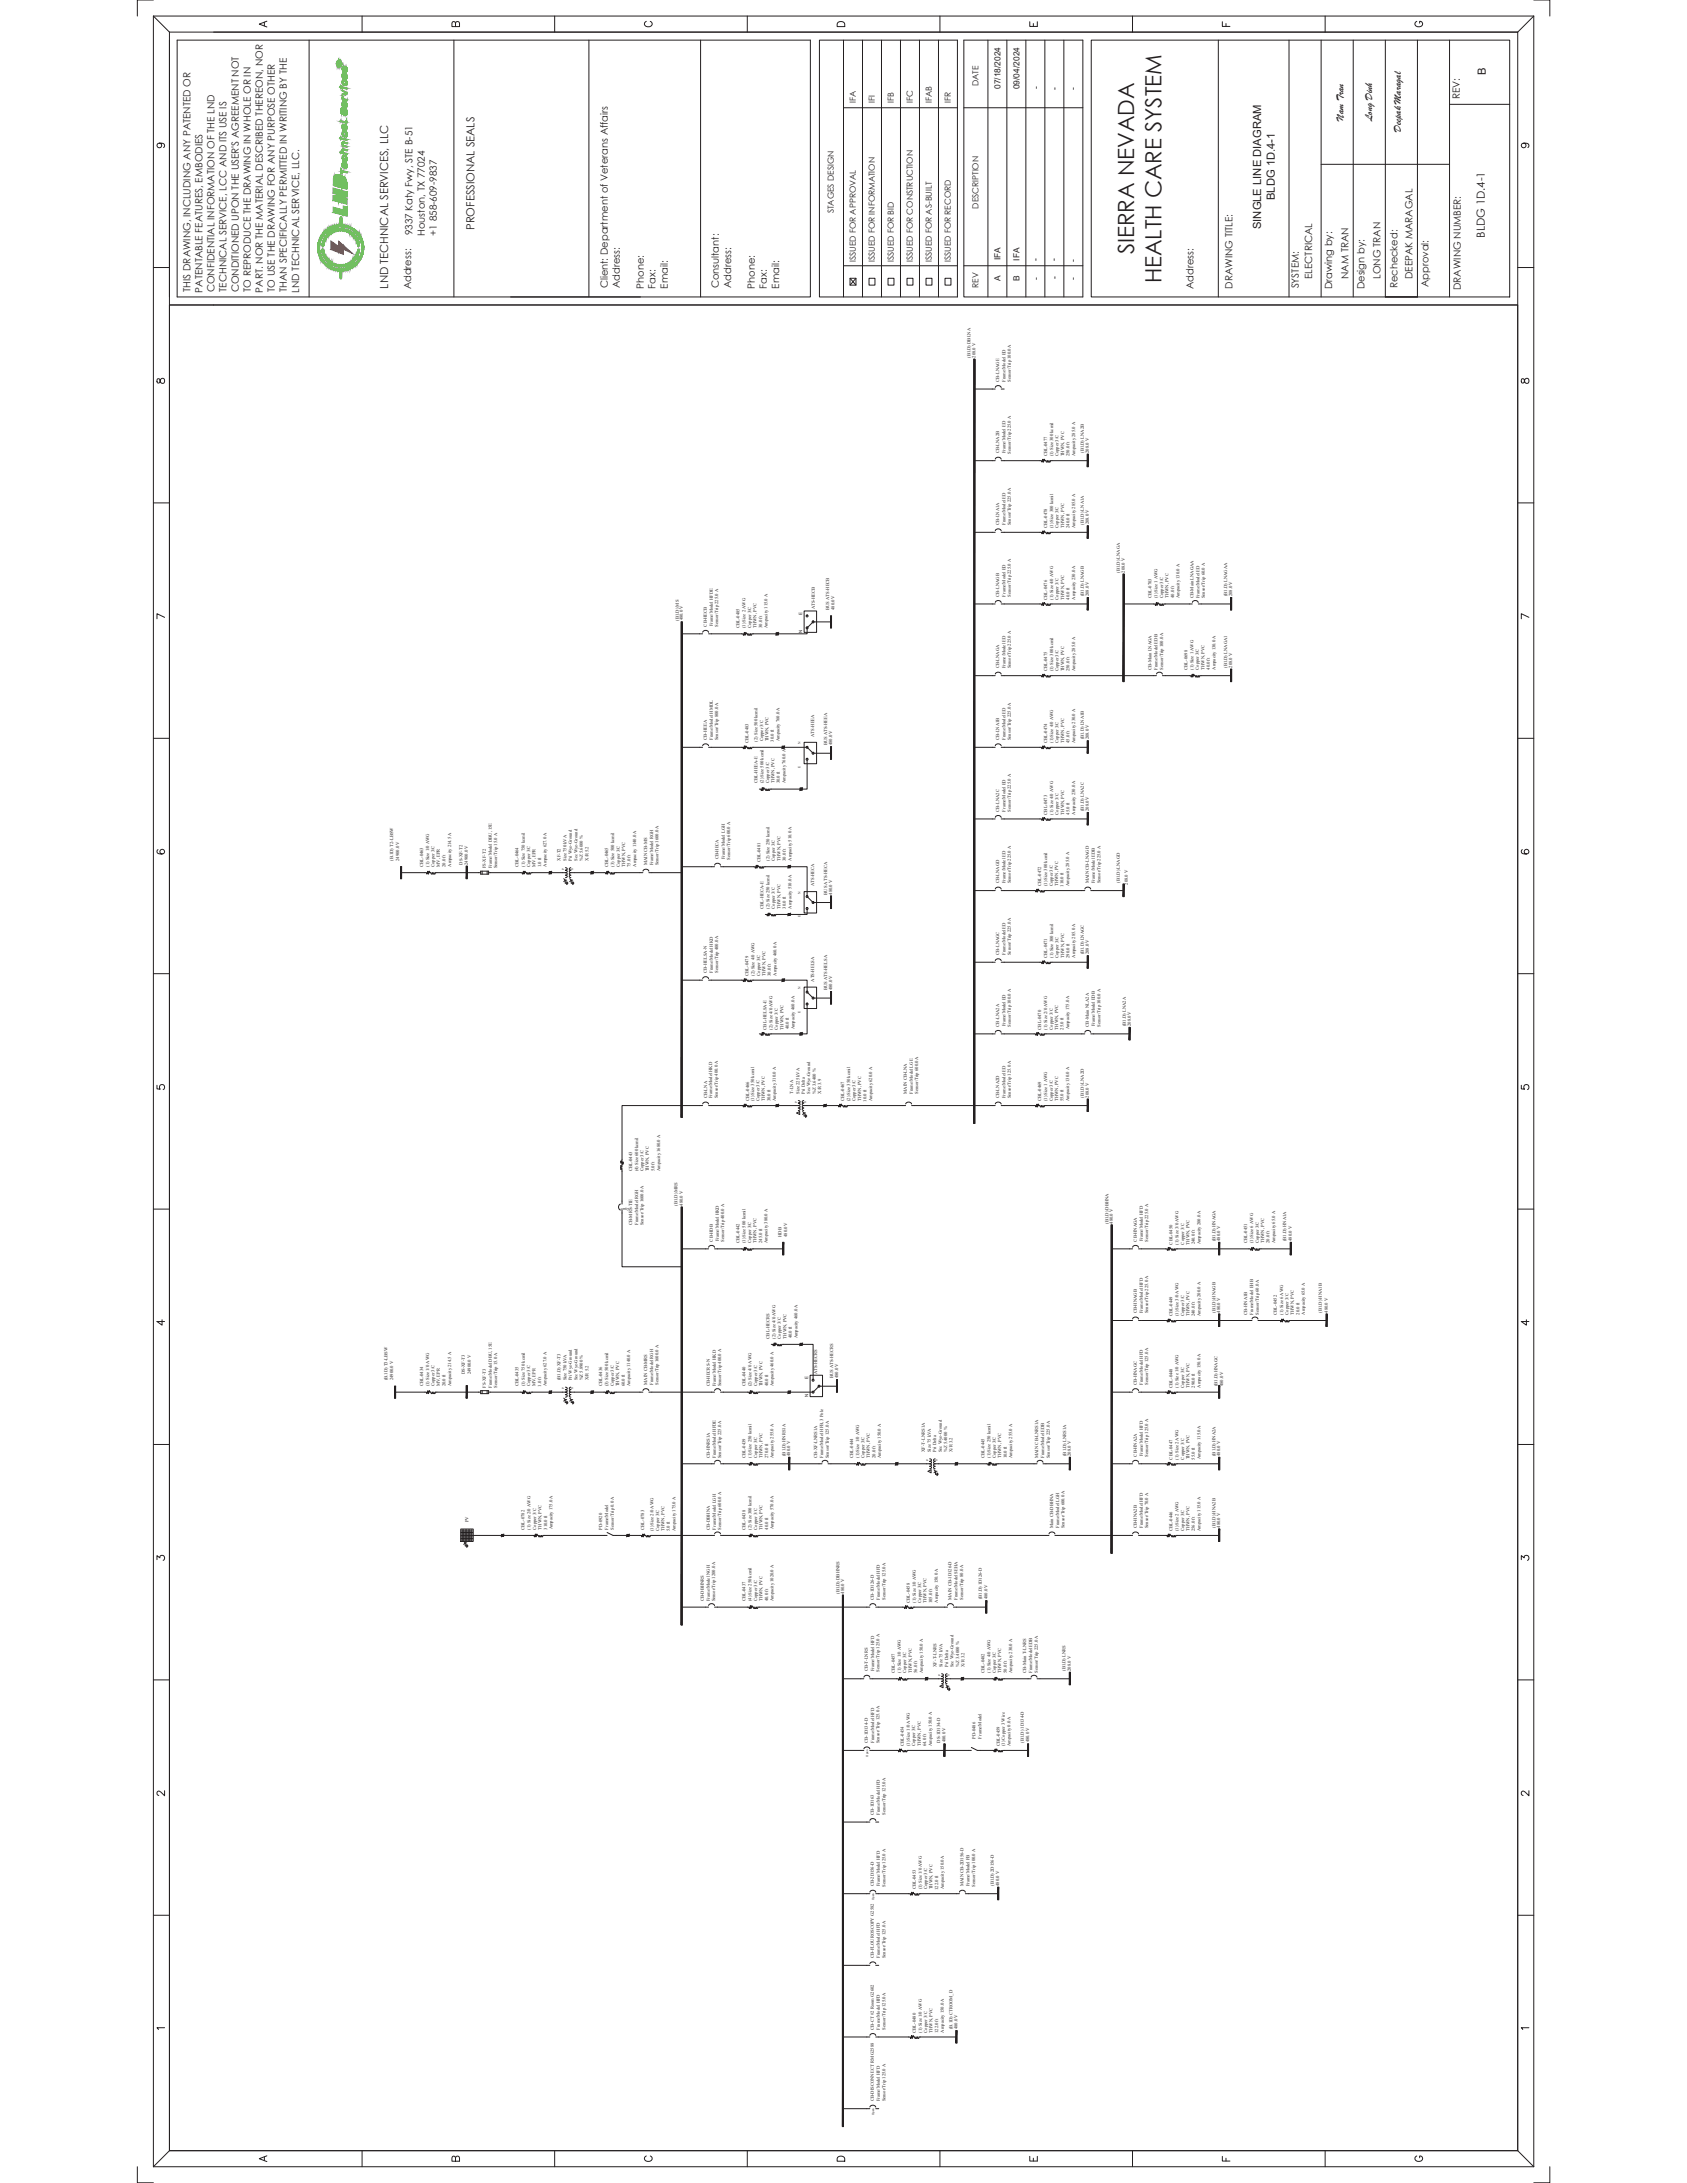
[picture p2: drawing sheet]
<svg xmlns="http://www.w3.org/2000/svg" width="216mm" height="279mm" viewBox="0 0 216 279" stroke-linecap="round" stroke-linejoin="round" font-family="sans-serif">
<defs><g id="words">
<g font-size="2.9" fill="#231f20">
<text x="145.2" y="32.6" transform="rotate(-90 145.2 32.6)">SIERRA NEVADA</text>
<text x="148.6" y="36.3" transform="rotate(-90 148.6 36.3)">HEALTH CARE SYSTEM</text>
</g>
<g font-size="1.4" fill="#231f20">
<text x="190.2" y="9.6" transform="rotate(-90 190.2 9.6)">B</text>
<text x="171.9" y="15.4" transform="rotate(-90 171.9 15.4)">Nam Tran</text>
<text x="175.6" y="15.5" transform="rotate(-90 175.6 15.5)">Long Dinh</text>
<text x="179.3" y="16.9" transform="rotate(-90 179.3 16.9)">Deepak Maragal</text>
<text x="60.7" y="29.4" transform="rotate(-90 60.7 29.4)">PROFESSIONAL SEALS</text>
<text x="161.4" y="29.3" transform="rotate(-90 161.4 29.3)">SINGLE LINE DIAGRAM</text>
<text x="163.1" y="25.6" transform="rotate(-90 163.1 25.6)">BLDG 1D.4-1</text>
<text x="190" y="30.4" transform="rotate(-90 190 30.4)">BLDG 1D.4-1</text>
<text x="49.7" y="36.9" transform="rotate(-90 49.7 36.9)">LND TECHNICAL SERVICES, LLC</text>
</g>
<g font-size="1.3" fill="#231f20">
<text x="186.8" y="12.7" transform="rotate(-90 186.8 12.7)">REV:</text>
<text x="52.8" y="30.1" transform="rotate(-90 52.8 30.1)">9337 Katy Fwy, STE B-51</text>
<text x="54.4" y="30.2" transform="rotate(-90 54.4 30.2)">Houston, TX 77024</text>
<text x="55.9" y="30.2" transform="rotate(-90 55.9 30.2)">+1 858-609-9837</text>
<text x="167.9" y="35.7" transform="rotate(-90 167.9 35.7)">ELECTRICAL</text>
<text x="172.6" y="35.7" transform="rotate(-90 172.6 35.7)">NAM TRAN</text>
<text x="176.7" y="35.7" transform="rotate(-90 176.7 35.7)">LONG TRAN</text>
<text x="180.8" y="35.7" transform="rotate(-90 180.8 35.7)">DEEPAK MARAGAL</text>
<text x="24.4" y="37.4" transform="rotate(-90 24.4 37.4)">THIS DRAWING, INCLUDING ANY PATENTED OR</text>
<text x="25.9" y="37.5" transform="rotate(-90 25.9 37.5)">PATENTABLE FEATURES, EMBODIES</text>
<text x="27.5" y="37.4" transform="rotate(-90 27.5 37.4)">CONFIDENTIAL INFORMATION OF THE LND</text>
<text x="29" y="37.4" transform="rotate(-90 29 37.4)">TECHNICAL SERVICE, LCC AND ITS USE IS</text>
<text x="30.5" y="37.4" transform="rotate(-90 30.5 37.4)">CONDITIONED UPON THE USER'S AGREEMENT NOT</text>
<text x="32.1" y="37.4" transform="rotate(-90 32.1 37.4)">TO REPRODUCE THE DRAWING IN WHOLE OR IN</text>
<text x="33.6" y="37.5" transform="rotate(-90 33.6 37.5)">PART. NOR THE MATERIAL DESCRIBED THEREON, NOR</text>
<text x="35.2" y="37.4" transform="rotate(-90 35.2 37.4)">TO USE THE DRAWING FOR ANY PURPOSE OTHER</text>
<text x="36.7" y="37.4" transform="rotate(-90 36.7 37.4)">THAN SPECIFICALLY PERMITTED IN WRITING BY THE</text>
<text x="38.3" y="37.5" transform="rotate(-90 38.3 37.5)">LND TECHNICAL SERVICE, LLC.</text>
<text x="52.6" y="37" transform="rotate(-90 52.6 37)">Address:</text>
<text x="77.8" y="36.9" transform="rotate(-90 77.8 36.9)">Client: Department of Veterans Affairs</text>
<text x="79.3" y="36.9" transform="rotate(-90 79.3 36.9)">Address:</text>
<text x="82.4" y="37" transform="rotate(-90 82.4 37)">Phone:</text>
<text x="83.9" y="37" transform="rotate(-90 83.9 37)">Fax:</text>
<text x="85.5" y="37" transform="rotate(-90 85.5 37)">Email:</text>
<text x="92" y="36.9" transform="rotate(-90 92 36.9)">Consultant:</text>
<text x="93.6" y="36.9" transform="rotate(-90 93.6 36.9)">Address:</text>
<text x="96.6" y="37" transform="rotate(-90 96.6 37)">Phone:</text>
<text x="98.2" y="37" transform="rotate(-90 98.2 37)">Fax:</text>
<text x="99.7" y="37" transform="rotate(-90 99.7 37)">Email:</text>
<text x="152.8" y="37" transform="rotate(-90 152.8 37)">Address:</text>
<text x="157.7" y="36.9" transform="rotate(-90 157.7 36.9)">DRAWING TITLE:</text>
<text x="166.2" y="36.9" transform="rotate(-90 166.2 36.9)">SYSTEM:</text>
<text x="170.5" y="37" transform="rotate(-90 170.5 37)">Drawing by:</text>
<text x="174.6" y="37" transform="rotate(-90 174.6 37)">Design by:</text>
<text x="178.8" y="36.9" transform="rotate(-90 178.8 36.9)">Rechecked:</text>
<text x="182.8" y="36.8" transform="rotate(-90 182.8 36.8)">Approval:</text>
<text x="187" y="37.1" transform="rotate(-90 187 37.1)">DRAWING NUMBER:</text>
</g>
<g font-size="1.1" fill="#231f20">
<text x="125.2" y="11" transform="rotate(-90 125.2 11)">DATE</text>
<text x="128" y="11.4" transform="rotate(-90 128 11.4)">07/18/2024</text>
<text x="130.5" y="11.4" transform="rotate(-90 130.5 11.4)">09/04/2024</text>
<text x="133" y="11.4" transform="rotate(-90 133 11.4)">-</text>
<text x="135.3" y="11.5" transform="rotate(-90 135.3 11.5)">-</text>
<text x="137.7" y="11.6" transform="rotate(-90 137.7 11.6)">-</text>
<text x="109.5" y="13.2" transform="rotate(-90 109.5 13.2)">IFA</text>
<text x="112" y="13.2" transform="rotate(-90 112 13.2)">IFI</text>
<text x="114.4" y="13.2" transform="rotate(-90 114.4 13.2)">IFB</text>
<text x="116.8" y="13.2" transform="rotate(-90 116.8 13.2)">IFC</text>
<text x="119.2" y="13.2" transform="rotate(-90 119.2 13.2)">IFAB</text>
<text x="121.7" y="13.2" transform="rotate(-90 121.7 13.2)">IFR</text>
<text x="106.7" y="27.3" transform="rotate(-90 106.7 27.3)">STAGES DESIGN</text>
<text x="125.2" y="26.7" transform="rotate(-90 125.2 26.7)">DESCRIPTION</text>
<text x="109.5" y="33.5" transform="rotate(-90 109.5 33.5)">ISSUED FOR APPROVAL</text>
<text x="112" y="33.5" transform="rotate(-90 112 33.5)">ISSUED FOR INFORMATION</text>
<text x="114.4" y="33.5" transform="rotate(-90 114.4 33.5)">ISSUED FOR BID</text>
<text x="116.8" y="33.5" transform="rotate(-90 116.8 33.5)">ISSUED FOR CONSTRUCTION</text>
<text x="119.2" y="33.5" transform="rotate(-90 119.2 33.5)">ISSUED FOR AS-BUILT</text>
<text x="121.7" y="33.5" transform="rotate(-90 121.7 33.5)">ISSUED FOR RECORD</text>
<text x="128" y="33.3" transform="rotate(-90 128 33.3)">IFA</text>
<text x="128.1" y="36" transform="rotate(-90 128.1 36)">A</text>
<text x="130.5" y="36" transform="rotate(-90 130.5 36)">B</text>
<text x="130.5" y="33.4" transform="rotate(-90 130.5 33.4)">IFA</text>
<text x="132.8" y="33.4" transform="rotate(-90 132.8 33.4)">-</text>
<text x="132.9" y="35.8" transform="rotate(-90 132.9 35.8)">-</text>
<text x="135.2" y="33.5" transform="rotate(-90 135.2 33.5)">-</text>
<text x="135.3" y="35.8" transform="rotate(-90 135.3 35.8)">-</text>
<text x="137.7" y="35.8" transform="rotate(-90 137.7 35.8)">-</text>
<text x="137.7" y="33.5" transform="rotate(-90 137.7 33.5)">-</text>
<text x="125.2" y="36.9" transform="rotate(-90 125.2 36.9)">REV</text>
</g>
<g font-size=".6" fill="#231f20">
<text x="124.2" y="45.8" transform="rotate(-90 124.2 45.8)">(B1.D) DBLNA</text>
<text x="124.8" y="45.8" transform="rotate(-90 124.8 45.8)">208.0 V</text>
<text x="127.9" y="48.9" transform="rotate(-90 127.9 48.9)">CB-LNAGE</text>
<text x="128.7" y="48.8" transform="rotate(-90 128.7 48.8)">Frame/Model ED</text>
<text x="129.4" y="48.9" transform="rotate(-90 129.4 48.9)">Sensor/Trip 100.0 A</text>
<text x="127.9" y="58" transform="rotate(-90 127.9 58)">CB-LNA2B</text>
<text x="128.7" y="58" transform="rotate(-90 128.7 58)">Frame/Model ED</text>
<text x="129.4" y="58" transform="rotate(-90 129.4 58)">Sensor/Trip 225.0 A</text>
<text x="134" y="58.4" transform="rotate(-90 134 58.4)">CBL-0477</text>
<text x="134.8" y="58.4" transform="rotate(-90 134.8 58.4)">(1) Size 300 kcmil</text>
<text x="135.5" y="58.4" transform="rotate(-90 135.5 58.4)">Copper 3/C</text>
<text x="136.2" y="58.4" transform="rotate(-90 136.2 58.4)">THWN, PVC</text>
<text x="136.9" y="58.4" transform="rotate(-90 136.9 58.4)">250.0 ft</text>
<text x="137.6" y="58.4" transform="rotate(-90 137.6 58.4)">Ampacity 285.0 A</text>
<text x="138.7" y="58" transform="rotate(-90 138.7 58)">(B1.D) LNA2B</text>
<text x="139.4" y="58" transform="rotate(-90 139.4 58)">208.0 V</text>
<text x="127.9" y="67.2" transform="rotate(-90 127.9 67.2)">CB-LNA1A</text>
<text x="128.7" y="67.2" transform="rotate(-90 128.7 67.2)">Frame/Model ED</text>
<text x="129.4" y="67.2" transform="rotate(-90 129.4 67.2)">Sensor/Trip 225.0 A</text>
<text x="134" y="67.6" transform="rotate(-90 134 67.6)">CBL-0478</text>
<text x="134.8" y="67.6" transform="rotate(-90 134.8 67.6)">(1) Size 300 kcmil</text>
<text x="135.5" y="67.6" transform="rotate(-90 135.5 67.6)">Copper 3/C</text>
<text x="136.2" y="67.6" transform="rotate(-90 136.2 67.6)">THWN, PVC</text>
<text x="136.9" y="67.6" transform="rotate(-90 136.9 67.6)">240.0 ft</text>
<text x="137.6" y="67.6" transform="rotate(-90 137.6 67.6)">Ampacity 285.0 A</text>
<text x="138.7" y="67.1" transform="rotate(-90 138.7 67.1)">(B1.D) LNA1A</text>
<text x="139.4" y="67.1" transform="rotate(-90 139.4 67.1)">208.0 V</text>
<text x="127.9" y="76.4" transform="rotate(-90 127.9 76.4)">CB-LNAGB</text>
<text x="128.7" y="76.4" transform="rotate(-90 128.7 76.4)">Frame/Model ED</text>
<text x="129.4" y="76.4" transform="rotate(-90 129.4 76.4)">Sensor/Trip 225.0 A</text>
<text x="134" y="76.8" transform="rotate(-90 134 76.8)">CBL-0476</text>
<text x="134.8" y="76.8" transform="rotate(-90 134.8 76.8)">(1) Size 4/0 AWG</text>
<text x="135.5" y="76.8" transform="rotate(-90 135.5 76.8)">Copper 3/C</text>
<text x="136.2" y="76.7" transform="rotate(-90 136.2 76.7)">THWN, PVC</text>
<text x="136.9" y="76.7" transform="rotate(-90 136.9 76.7)">40.0 ft</text>
<text x="137.6" y="76.7" transform="rotate(-90 137.6 76.7)">Ampacity 230.0 A</text>
<text x="138.7" y="76.3" transform="rotate(-90 138.7 76.3)">(B1.D) LNAGB</text>
<text x="139.4" y="76.3" transform="rotate(-90 139.4 76.3)">208.0 V</text>
<text x="143.3" y="73.3" transform="rotate(-90 143.3 73.3)">(B1.D) LNAGA</text>
<text x="143.9" y="73.3" transform="rotate(-90 143.9 73.3)">208.0 V</text>
<text x="147.4" y="76.6" transform="rotate(-90 147.4 76.6)">CBL-0703</text>
<text x="148.2" y="76.6" transform="rotate(-90 148.2 76.6)">(1) Size 1 AWG</text>
<text x="148.9" y="76.6" transform="rotate(-90 148.9 76.6)">Copper 3/C</text>
<text x="149.5" y="76.6" transform="rotate(-90 149.5 76.6)">THWN, PVC</text>
<text x="150.3" y="76.5" transform="rotate(-90 150.3 76.5)">40.0 ft</text>
<text x="151" y="76.5" transform="rotate(-90 151 76.5)">Ampacity 130.0 A</text>
<text x="152.7" y="76.6" transform="rotate(-90 152.7 76.6)">CB-Main LNAGAA</text>
<text x="153.5" y="76.5" transform="rotate(-90 153.5 76.5)">Frame/Model ED</text>
<text x="154.2" y="76.6" transform="rotate(-90 154.2 76.6)">Sensor/Trip 60.0 A</text>
<text x="157.1" y="76.3" transform="rotate(-90 157.1 76.3)">(B1.D) LNAGAA</text>
<text x="157.7" y="76.3" transform="rotate(-90 157.7 76.3)">208.0 V</text>
<text x="86.9" y="79.4" transform="rotate(-90 86.9 79.4)">(B1.D) MS</text>
<text x="87.4" y="79.4" transform="rotate(-90 87.4 79.4)">480.0 V</text>
<text x="90.4" y="80.2" transform="rotate(-90 90.4 80.2)">CB-HECB</text>
<text x="91.2" y="80.2" transform="rotate(-90 91.2 80.2)">Frame/Model HFDE</text>
<text x="91.9" y="80.2" transform="rotate(-90 91.9 80.2)">Sensor/Trip 225.0 A</text>
<text x="94.7" y="80.4" transform="rotate(-90 94.7 80.4)">CBL-0485</text>
<text x="95.4" y="80.4" transform="rotate(-90 95.4 80.4)">(1) Size 2 AWG</text>
<text x="96.1" y="80.4" transform="rotate(-90 96.1 80.4)">Copper 3/C</text>
<text x="96.8" y="80.4" transform="rotate(-90 96.8 80.4)">THWN, PVC</text>
<text x="97.5" y="80.4" transform="rotate(-90 97.5 80.4)">30.0 ft</text>
<text x="98.2" y="80.4" transform="rotate(-90 98.2 80.4)">Ampacity 115.0 A</text>
<text x="102.7" y="81" transform="rotate(-90 102.7 81)">N</text>
<text x="102.7" y="78.7" transform="rotate(-90 102.7 78.7)">E</text>
<text x="104.3" y="78" transform="rotate(-90 104.3 78)">ATS-HECB</text>
<text x="106.1" y="78.1" transform="rotate(-90 106.1 78.1)">BUS ATS-HECB</text>
<text x="106.8" y="78.1" transform="rotate(-90 106.8 78.1)">480.0 V</text>
<text x="127.9" y="85.5" transform="rotate(-90 127.9 85.5)">CB-LNAGA</text>
<text x="128.7" y="85.5" transform="rotate(-90 128.7 85.5)">Frame/Model ED</text>
<text x="129.4" y="85.6" transform="rotate(-90 129.4 85.6)">Sensor/Trip 225.0 A</text>
<text x="134" y="85.9" transform="rotate(-90 134 85.9)">CBL-0475</text>
<text x="134.8" y="85.9" transform="rotate(-90 134.8 85.9)">(1) Size 300 kcmil</text>
<text x="135.5" y="85.9" transform="rotate(-90 135.5 85.9)">Copper 3/C</text>
<text x="136.2" y="85.9" transform="rotate(-90 136.2 85.9)">THWN, PVC</text>
<text x="136.9" y="85.9" transform="rotate(-90 136.9 85.9)">250.0 ft</text>
<text x="137.6" y="85.9" transform="rotate(-90 137.6 85.9)">Ampacity 285.0 A</text>
<text x="147.4" y="85.7" transform="rotate(-90 147.4 85.7)">CB-Main LNAGA</text>
<text x="148.2" y="85.7" transform="rotate(-90 148.2 85.7)">Frame/Model EDB</text>
<text x="148.9" y="85.7" transform="rotate(-90 148.9 85.7)">Sensor/Trip 100.0 A</text>
<text x="152" y="85.7" transform="rotate(-90 152 85.7)">CBL-0698</text>
<text x="152.7" y="85.7" transform="rotate(-90 152.7 85.7)">(1) Size 1 AWG</text>
<text x="153.4" y="85.7" transform="rotate(-90 153.4 85.7)">Copper 3/C</text>
<text x="154.1" y="85.7" transform="rotate(-90 154.1 85.7)">THWN, PVC</text>
<text x="154.8" y="85.7" transform="rotate(-90 154.8 85.7)">40.0 ft</text>
<text x="155.5" y="85.7" transform="rotate(-90 155.5 85.7)">Ampacity 130.0 A</text>
<text x="157.1" y="85.5" transform="rotate(-90 157.1 85.5)">(B1.D) LNAGA1</text>
<text x="157.7" y="85.5" transform="rotate(-90 157.7 85.5)">208.0 V</text>
<text x="90.4" y="94.7" transform="rotate(-90 90.4 94.7)">CB-HEEA</text>
<text x="91.2" y="94.7" transform="rotate(-90 91.2 94.7)">Frame/Model HMDL</text>
<text x="91.9" y="94.7" transform="rotate(-90 91.9 94.7)">Sensor/Trip 800.0 A</text>
<text x="95.8" y="95.1" transform="rotate(-90 95.8 95.1)">CBL-0483</text>
<text x="97" y="94.9" transform="rotate(-90 97 94.9)">(2) Size 500 kcmil</text>
<text x="97.7" y="94.9" transform="rotate(-90 97.7 94.9)">Copper 3/C</text>
<text x="98.3" y="94.9" transform="rotate(-90 98.3 94.9)">THWN, PVC</text>
<text x="99.1" y="94.9" transform="rotate(-90 99.1 94.9)">30.0 ft</text>
<text x="99.8" y="94.9" transform="rotate(-90 99.8 94.9)">Ampacity 760.0 A</text>
<text x="104.2" y="94.3" transform="rotate(-90 104.2 94.3)">ATS-HEEA</text>
<text x="105.9" y="95.4" transform="rotate(-90 105.9 95.4)">BUS ATS-HEEA</text>
<text x="106.5" y="95.4" transform="rotate(-90 106.5 95.4)">480.0 V</text>
<text x="127.9" y="94.7" transform="rotate(-90 127.9 94.7)">CB-LNA1B</text>
<text x="128.7" y="94.7" transform="rotate(-90 128.7 94.7)">Frame/Model ED</text>
<text x="129.4" y="94.7" transform="rotate(-90 129.4 94.7)">Sensor/Trip 225.0 A</text>
<text x="134" y="95.1" transform="rotate(-90 134 95.1)">CBL-0474</text>
<text x="134.8" y="95.1" transform="rotate(-90 134.8 95.1)">(1) Size 4/0 AWG</text>
<text x="135.5" y="95.1" transform="rotate(-90 135.5 95.1)">Copper 3/C</text>
<text x="136.2" y="95.1" transform="rotate(-90 136.2 95.1)">THWN, PVC</text>
<text x="136.9" y="95.1" transform="rotate(-90 136.9 95.1)">45.0 ft</text>
<text x="137.6" y="95.1" transform="rotate(-90 137.6 95.1)">Ampacity 230.0 A</text>
<text x="138.7" y="94.6" transform="rotate(-90 138.7 94.6)">(B1.D) LNA1B</text>
<text x="139.4" y="94.6" transform="rotate(-90 139.4 94.6)">208.0 V</text>
<text x="96.9" y="100.2" transform="rotate(-90 96.9 100.2)">CBL-HEEA-E</text>
<text x="97.7" y="100.3" transform="rotate(-90 97.7 100.3)">(2) Size 500 kcmil</text>
<text x="98.4" y="100.2" transform="rotate(-90 98.4 100.2)">Copper 3/C</text>
<text x="99.1" y="100.2" transform="rotate(-90 99.1 100.2)">THWN, PVC</text>
<text x="99.8" y="100.3" transform="rotate(-90 99.8 100.3)">30.0 ft</text>
<text x="100.5" y="100.2" transform="rotate(-90 100.5 100.2)">Ampacity 760.0 A</text>
<text x="127.9" y="103.9" transform="rotate(-90 127.9 103.9)">CB-LNA2C</text>
<text x="128.7" y="103.9" transform="rotate(-90 128.7 103.9)">Frame/Model ED</text>
<text x="129.4" y="103.9" transform="rotate(-90 129.4 103.9)">Sensor/Trip 225.0 A</text>
<text x="134" y="104.3" transform="rotate(-90 134 104.3)">CBL-0473</text>
<text x="134.8" y="104.3" transform="rotate(-90 134.8 104.3)">(1) Size 4/0 AWG</text>
<text x="135.5" y="104.3" transform="rotate(-90 135.5 104.3)">Copper 3/C</text>
<text x="136.2" y="104.3" transform="rotate(-90 136.2 104.3)">THWN, PVC</text>
<text x="136.9" y="104.3" transform="rotate(-90 136.9 104.3)">45.0 ft</text>
<text x="137.6" y="104.2" transform="rotate(-90 137.6 104.2)">Ampacity 230.0 A</text>
<text x="138.7" y="103.8" transform="rotate(-90 138.7 103.8)">(B1.D) LNA2C</text>
<text x="139.4" y="103.8" transform="rotate(-90 139.4 103.8)">208.0 V</text>
<text x="50.3" y="110.2" transform="rotate(-90 50.3 110.2)">(B.1D) T2-LBSW</text>
<text x="51.1" y="110.2" transform="rotate(-90 51.1 110.2)">24900.0 V</text>
<text x="54.1" y="111" transform="rotate(-90 54.1 111)">CBL-0463</text>
<text x="54.9" y="111" transform="rotate(-90 54.9 111)">(1) Size 1/0 AWG</text>
<text x="55.6" y="111" transform="rotate(-90 55.6 111)">Copper 3/C</text>
<text x="56.3" y="110.9" transform="rotate(-90 56.3 110.9)">MV, EPR</text>
<text x="57" y="110.9" transform="rotate(-90 57 110.9)">20.0 ft</text>
<text x="57.7" y="110.9" transform="rotate(-90 57.7 110.9)">Ampacity 214.5 A</text>
<text x="59.2" y="110.7" transform="rotate(-90 59.2 110.7)">DS-XF-T2</text>
<text x="59.9" y="110.7" transform="rotate(-90 59.9 110.7)">24900.0 V</text>
<text x="62.2" y="111.1" transform="rotate(-90 62.2 111.1)">FS-XF-T2</text>
<text x="62.9" y="111.1" transform="rotate(-90 62.9 111.1)">Frame/Model DBU, 15E</text>
<text x="63.6" y="111.2" transform="rotate(-90 63.6 111.2)">Sensor/Trip 15.0 A</text>
<text x="66.4" y="111" transform="rotate(-90 66.4 111)">CBL-0464</text>
<text x="67.1" y="111" transform="rotate(-90 67.1 111)">(1) Size 750 kcmil</text>
<text x="67.8" y="111" transform="rotate(-90 67.8 111)">Copper 3/C</text>
<text x="68.5" y="110.9" transform="rotate(-90 68.5 110.9)">MV, EPR</text>
<text x="69.2" y="111" transform="rotate(-90 69.2 111)">1.0 ft</text>
<text x="70" y="110.9" transform="rotate(-90 70 110.9)">Ampacity 627.0 A</text>
<text x="71.7" y="110.2" transform="rotate(-90 71.7 110.2)">XF-T2</text>
<text x="72.5" y="110.2" transform="rotate(-90 72.5 110.2)">Size 750 kVA</text>
<text x="73.2" y="110.2" transform="rotate(-90 73.2 110.2)">Pri Wye-Ground</text>
<text x="73.9" y="110.2" transform="rotate(-90 73.9 110.2)">Sec Wye-Ground</text>
<text x="74.6" y="110.2" transform="rotate(-90 74.6 110.2)">%Z 5.6000 %</text>
<text x="75.3" y="110.2" transform="rotate(-90 75.3 110.2)">X/R 5.2</text>
<text x="77.8" y="111" transform="rotate(-90 77.8 111)">CBL-0465</text>
<text x="78.6" y="111" transform="rotate(-90 78.6 111)">(3) Size 500 kcmil</text>
<text x="79.3" y="111" transform="rotate(-90 79.3 111)">Copper 3/C</text>
<text x="80" y="110.9" transform="rotate(-90 80 110.9)">THWN, PVC</text>
<text x="80.7" y="111" transform="rotate(-90 80.7 111)">75.0 ft</text>
<text x="81.4" y="110.9" transform="rotate(-90 81.4 110.9)">Ampacity 1140.0 A</text>
<text x="82.8" y="110.7" transform="rotate(-90 82.8 110.7)">MAIN CB-MS</text>
<text x="83.6" y="110.7" transform="rotate(-90 83.6 110.7)">Frame/Model RGH</text>
<text x="84.3" y="110.8" transform="rotate(-90 84.3 110.8)">Sensor/Trip 1600.0 A</text>
<text x="92" y="110" transform="rotate(-90 92 110)">CB-HECA</text>
<text x="92.7" y="110" transform="rotate(-90 92.7 110)">Frame/Model LGH</text>
<text x="93.4" y="110" transform="rotate(-90 93.4 110)">Sensor/Trip 600.0 A</text>
<text x="97.3" y="110.4" transform="rotate(-90 97.3 110.4)">CBL-0481</text>
<text x="98.5" y="110.2" transform="rotate(-90 98.5 110.2)">(2) Size 250 kcmil</text>
<text x="99.2" y="110.2" transform="rotate(-90 99.2 110.2)">Copper 3/C</text>
<text x="99.9" y="110.2" transform="rotate(-90 99.9 110.2)">THWN, PVC</text>
<text x="100.6" y="110.2" transform="rotate(-90 100.6 110.2)">30.0 ft</text>
<text x="101.3" y="110.2" transform="rotate(-90 101.3 110.2)">Ampacity 510.0 A</text>
<text x="104.2" y="113.4" transform="rotate(-90 104.2 113.4)">ATS-HECA</text>
<text x="127.9" y="113.1" transform="rotate(-90 127.9 113.1)">CB-LNAGD</text>
<text x="128.7" y="113" transform="rotate(-90 128.7 113)">Frame/Model ED</text>
<text x="129.4" y="113.1" transform="rotate(-90 129.4 113.1)">Sensor/Trip 225.0 A</text>
<text x="133.2" y="113.4" transform="rotate(-90 133.2 113.4)">CBL-0472</text>
<text x="134" y="113.4" transform="rotate(-90 134 113.4)">(1) Size 300 kcmil</text>
<text x="134.7" y="113.4" transform="rotate(-90 134.7 113.4)">Copper 3/C</text>
<text x="135.4" y="113.4" transform="rotate(-90 135.4 113.4)">THWN, PVC</text>
<text x="136.1" y="113.5" transform="rotate(-90 136.1 113.5)">110.0 ft</text>
<text x="136.8" y="113.4" transform="rotate(-90 136.8 113.4)">Ampacity 285.0 A</text>
<text x="139.4" y="113" transform="rotate(-90 139.4 113)">MAIN CB-LNAGD</text>
<text x="140.1" y="113" transform="rotate(-90 140.1 113)">Frame/Model EDB</text>
<text x="140.8" y="113.1" transform="rotate(-90 140.8 113.1)">Sensor/Trip 225.0 A</text>
<text x="143.3" y="113" transform="rotate(-90 143.3 113)">(B1.D) LNAGD</text>
<text x="144.3" y="113.2" transform="rotate(-90 144.3 113.2)">208.0 V</text>
<text x="97.7" y="116.3" transform="rotate(-90 97.7 116.3)">CBL-HECA-E</text>
<text x="98.5" y="116.3" transform="rotate(-90 98.5 116.3)">(2) Size 250 kcmil</text>
<text x="99.2" y="116.3" transform="rotate(-90 99.2 116.3)">Copper 3/C</text>
<text x="99.9" y="116.3" transform="rotate(-90 99.9 116.3)">THWN, PVC</text>
<text x="100.6" y="116.3" transform="rotate(-90 100.6 116.3)">30.0 ft</text>
<text x="101.3" y="116.3" transform="rotate(-90 101.3 116.3)">Ampacity 510.0 A</text>
<text x="105.9" y="114.5" transform="rotate(-90 105.9 114.5)">BUS ATS-HECA</text>
<text x="106.5" y="114.5" transform="rotate(-90 106.5 114.5)">480.0 V</text>
<text x="90.4" y="124.5" transform="rotate(-90 90.4 124.5)">CB-HELSA-N</text>
<text x="91.2" y="124.5" transform="rotate(-90 91.2 124.5)">Frame/Model HKD</text>
<text x="91.9" y="124.5" transform="rotate(-90 91.9 124.5)">Sensor/Trip 400.0 A</text>
<text x="95.8" y="124.9" transform="rotate(-90 95.8 124.9)">CBL-0479</text>
<text x="96.6" y="124.9" transform="rotate(-90 96.6 124.9)">(2) Size 4/0 AWG</text>
<text x="97.3" y="124.9" transform="rotate(-90 97.3 124.9)">Copper 3/C</text>
<text x="98" y="124.9" transform="rotate(-90 98 124.9)">THWN, PVC</text>
<text x="98.7" y="124.9" transform="rotate(-90 98.7 124.9)">30.0 ft</text>
<text x="99.4" y="124.9" transform="rotate(-90 99.4 124.9)">Ampacity 460.0 A</text>
<text x="104.2" y="125.6" transform="rotate(-90 104.2 125.6)">ATS-HELSA</text>
<text x="127.9" y="122.2" transform="rotate(-90 127.9 122.2)">CB-LNAGC</text>
<text x="128.7" y="122.2" transform="rotate(-90 128.7 122.2)">Frame/Model ED</text>
<text x="129.4" y="122.2" transform="rotate(-90 129.4 122.2)">Sensor/Trip 225.0 A</text>
<text x="134" y="122.6" transform="rotate(-90 134 122.6)">CBL-0471</text>
<text x="134.8" y="122.6" transform="rotate(-90 134.8 122.6)">(1) Size 300 kcmil</text>
<text x="135.5" y="122.6" transform="rotate(-90 135.5 122.6)">Copper 3/C</text>
<text x="136.2" y="122.6" transform="rotate(-90 136.2 122.6)">THWN, PVC</text>
<text x="136.9" y="122.6" transform="rotate(-90 136.9 122.6)">290.0 ft</text>
<text x="137.6" y="122.6" transform="rotate(-90 137.6 122.6)">Ampacity 285.0 A</text>
<text x="138.7" y="122.2" transform="rotate(-90 138.7 122.2)">(B1.D) LNAGC</text>
<text x="139.4" y="122.1" transform="rotate(-90 139.4 122.1)">208.0 V</text>
<text x="98.1" y="131.8" transform="rotate(-90 98.1 131.8)">CBL-HELSA-E</text>
<text x="98.9" y="131.8" transform="rotate(-90 98.9 131.8)">(2) Size 4/0 AWG</text>
<text x="99.6" y="131.8" transform="rotate(-90 99.6 131.8)">Copper 3/C</text>
<text x="100.3" y="131.8" transform="rotate(-90 100.3 131.8)">THWN, PVC</text>
<text x="101" y="131.8" transform="rotate(-90 101 131.8)">40.0 ft</text>
<text x="101.7" y="131.8" transform="rotate(-90 101.7 131.8)">Ampacity 460.0 A</text>
<text x="105.9" y="126.7" transform="rotate(-90 105.9 126.7)">BUS ATS-HELSA</text>
<text x="106.5" y="126.7" transform="rotate(-90 106.5 126.7)">480.0 V</text>
<text x="127.9" y="131.4" transform="rotate(-90 127.9 131.4)">CB-LNA2A</text>
<text x="128.7" y="131.4" transform="rotate(-90 128.7 131.4)">Frame/Model ED</text>
<text x="129.4" y="131.4" transform="rotate(-90 129.4 131.4)">Sensor/Trip 100.0 A</text>
<text x="133.2" y="131.8" transform="rotate(-90 133.2 131.8)">CBL-0470</text>
<text x="134" y="131.8" transform="rotate(-90 134 131.8)">(1) Size 2/0 AWG</text>
<text x="134.7" y="131.8" transform="rotate(-90 134.7 131.8)">Copper 3/C</text>
<text x="135.4" y="131.8" transform="rotate(-90 135.4 131.8)">THWN, PVC</text>
<text x="136.1" y="131.8" transform="rotate(-90 136.1 131.8)">25.0 ft</text>
<text x="136.8" y="131.8" transform="rotate(-90 136.8 131.8)">Ampacity 175.0 A</text>
<text x="139.4" y="131.4" transform="rotate(-90 139.4 131.4)">CB-Main NLA2A</text>
<text x="140.1" y="131.4" transform="rotate(-90 140.1 131.4)">Frame/Model EDB</text>
<text x="140.8" y="131.4" transform="rotate(-90 140.8 131.4)">Sensor/Trip 100.0 A</text>
<text x="144.1" y="131.3" transform="rotate(-90 144.1 131.3)">(B1.D) LNA2A</text>
<text x="144.7" y="131.3" transform="rotate(-90 144.7 131.3)">208.0 V</text>
<text x="90.5" y="140.6" transform="rotate(-90 90.5 140.6)">CB-LNA</text>
<text x="91.2" y="140.5" transform="rotate(-90 91.2 140.5)">Frame/Model HKD</text>
<text x="91.9" y="140.6" transform="rotate(-90 91.9 140.6)">Sensor/Trip 400.0 A</text>
<text x="95.9" y="140.9" transform="rotate(-90 95.9 140.9)">CBL-0466</text>
<text x="96.5" y="140.9" transform="rotate(-90 96.5 140.9)">(1) Size 350 kcmil</text>
<text x="97.2" y="140.9" transform="rotate(-90 97.2 140.9)">Copper 3/C</text>
<text x="97.9" y="140.9" transform="rotate(-90 97.9 140.9)">THWN, PVC</text>
<text x="98.6" y="140.9" transform="rotate(-90 98.6 140.9)">30.0 ft</text>
<text x="99.3" y="140.9" transform="rotate(-90 99.3 140.9)">Ampacity 310.0 A</text>
<text x="101.5" y="140" transform="rotate(-90 101.5 140)">T-LNA</text>
<text x="102.3" y="140" transform="rotate(-90 102.3 140)">Size 225 kVA</text>
<text x="103" y="140" transform="rotate(-90 103 140)">Pri Delta</text>
<text x="103.7" y="140" transform="rotate(-90 103.7 140)">Sec Wye-Ground</text>
<text x="104.4" y="140" transform="rotate(-90 104.4 140)">%Z 3.6400 %</text>
<text x="105.1" y="140" transform="rotate(-90 105.1 140)">X/R 3.9</text>
<text x="108" y="140.9" transform="rotate(-90 108 140.9)">CBL-0467</text>
<text x="108.8" y="140.9" transform="rotate(-90 108.8 140.9)">(2) Size 350 kcmil</text>
<text x="109.5" y="140.9" transform="rotate(-90 109.5 140.9)">Copper 3/C</text>
<text x="110.2" y="140.9" transform="rotate(-90 110.2 140.9)">THWN, PVC</text>
<text x="110.9" y="141" transform="rotate(-90 110.9 141)">10.0 ft</text>
<text x="111.6" y="140.9" transform="rotate(-90 111.6 140.9)">Ampacity 620.0 A</text>
<text x="116" y="140" transform="rotate(-90 116 140)">MAIN CB-LNA</text>
<text x="116.8" y="140" transform="rotate(-90 116.8 140)">Frame/Model LGE</text>
<text x="117.5" y="140" transform="rotate(-90 117.5 140)">Sensor/Trip 600.0 A</text>
<text x="127.9" y="140.6" transform="rotate(-90 127.9 140.6)">CB-LNA2D</text>
<text x="128.7" y="140.5" transform="rotate(-90 128.7 140.5)">Frame/Model ED</text>
<text x="129.4" y="140.6" transform="rotate(-90 129.4 140.6)">Sensor/Trip 125.0 A</text>
<text x="133.2" y="140.9" transform="rotate(-90 133.2 140.9)">CBL-0469</text>
<text x="134" y="140.9" transform="rotate(-90 134 140.9)">(1) Size 1 AWG</text>
<text x="134.7" y="140.9" transform="rotate(-90 134.7 140.9)">Copper 3/C</text>
<text x="135.4" y="140.9" transform="rotate(-90 135.4 140.9)">THWN, PVC</text>
<text x="136.1" y="141" transform="rotate(-90 136.1 141)">55.0 ft</text>
<text x="136.8" y="140.9" transform="rotate(-90 136.8 140.9)">Ampacity 130.0 A</text>
<text x="138.7" y="140.5" transform="rotate(-90 138.7 140.5)">(B1.D) LNA2D</text>
<text x="139.4" y="140.5" transform="rotate(-90 139.4 140.5)">208.0 V</text>
<text x="80.9" y="149.9" transform="rotate(-90 80.9 149.9)">CBL-0443</text>
<text x="81.7" y="149.9" transform="rotate(-90 81.7 149.9)">(4) Size 600 kcmil</text>
<text x="82.4" y="149.9" transform="rotate(-90 82.4 149.9)">Copper 3/C</text>
<text x="83.1" y="149.9" transform="rotate(-90 83.1 149.9)">THWN, PVC</text>
<text x="83.8" y="149.9" transform="rotate(-90 83.8 149.9)">5.0 ft</text>
<text x="84.5" y="149.9" transform="rotate(-90 84.5 149.9)">Ampacity 1680.0 A</text>
<text x="86.7" y="154.3" transform="rotate(-90 86.7 154.3)">(B1.D) MRS</text>
<text x="87.4" y="154.3" transform="rotate(-90 87.4 154.3)">480.0 V</text>
<text x="80.9" y="156.8" transform="rotate(-90 80.9 156.8)">CB-MRS-TIE</text>
<text x="81.7" y="156.8" transform="rotate(-90 81.7 156.8)">Frame/Model RGH</text>
<text x="82.4" y="156.8" transform="rotate(-90 82.4 156.8)">Sensor/Trip 1600.0 A</text>
<text x="91.2" y="158.9" transform="rotate(-90 91.2 158.9)">CB-HDB</text>
<text x="92" y="158.9" transform="rotate(-90 92 158.9)">Frame/Model HKD</text>
<text x="92.7" y="158.9" transform="rotate(-90 92.7 158.9)">Sensor/Trip 400.0 A</text>
<text x="94.7" y="159.1" transform="rotate(-90 94.7 159.1)">CBL-0442</text>
<text x="95.4" y="159.1" transform="rotate(-90 95.4 159.1)">(1) Size 500 kcmil</text>
<text x="96.1" y="159.1" transform="rotate(-90 96.1 159.1)">Copper 3/C</text>
<text x="96.8" y="159.1" transform="rotate(-90 96.8 159.1)">THWN, PVC</text>
<text x="97.5" y="159.1" transform="rotate(-90 97.5 159.1)">245.0 ft</text>
<text x="98.2" y="159.1" transform="rotate(-90 98.2 159.1)">Ampacity 380.0 A</text>
<text x="100" y="158.3" transform="rotate(-90 100 158.3)">HDB</text>
<text x="100.8" y="158.3" transform="rotate(-90 100.8 158.3)">480.0 V</text>
<text x="141.8" y="156.6" transform="rotate(-90 141.8 156.6)">(B1.D) DBHNA</text>
<text x="142.4" y="156.6" transform="rotate(-90 142.4 156.6)">480.0 V</text>
<text x="145.5" y="158.9" transform="rotate(-90 145.5 158.9)">CB-HNAGA</text>
<text x="146.2" y="158.9" transform="rotate(-90 146.2 158.9)">Frame/Model HFD</text>
<text x="146.9" y="158.9" transform="rotate(-90 146.9 158.9)">Sensor/Trip 225.0 A</text>
<text x="150.1" y="159.3" transform="rotate(-90 150.1 159.3)">CBL-0450</text>
<text x="150.8" y="159.3" transform="rotate(-90 150.8 159.3)">(1) Size 3/0 AWG</text>
<text x="151.5" y="159.3" transform="rotate(-90 151.5 159.3)">Copper 3/C</text>
<text x="152.2" y="159.3" transform="rotate(-90 152.2 159.3)">THWN, PVC</text>
<text x="152.9" y="159.3" transform="rotate(-90 152.9 159.3)">240.0 ft</text>
<text x="153.6" y="159.3" transform="rotate(-90 153.6 159.3)">Ampacity 200.0 A</text>
<text x="155.5" y="158.8" transform="rotate(-90 155.5 158.8)">(B1.D) HNAGA</text>
<text x="156.2" y="158.8" transform="rotate(-90 156.2 158.8)">480.0 V</text>
<text x="159.6" y="159.1" transform="rotate(-90 159.6 159.1)">CBL-0451</text>
<text x="160.4" y="159.1" transform="rotate(-90 160.4 159.1)">(1) Size 6 AWG</text>
<text x="161.1" y="159.1" transform="rotate(-90 161.1 159.1)">Copper 3/C</text>
<text x="161.8" y="159.1" transform="rotate(-90 161.8 159.1)">THWN, PVC</text>
<text x="162.5" y="159.1" transform="rotate(-90 162.5 159.1)">20.0 ft</text>
<text x="163.2" y="159.1" transform="rotate(-90 163.2 159.1)">Ampacity 65.0 A</text>
<text x="164.6" y="158.8" transform="rotate(-90 164.6 158.8)">(B1.D) HNA1A</text>
<text x="165.3" y="158.8" transform="rotate(-90 165.3 158.8)">480.0 V</text>
<text x="98.5" y="171.3" transform="rotate(-90 98.5 171.3)">CBL-HECRS</text>
<text x="99.2" y="171.3" transform="rotate(-90 99.2 171.3)">(2) Size 4/0 AWG</text>
<text x="99.9" y="171.3" transform="rotate(-90 99.9 171.3)">Copper 3/C</text>
<text x="100.6" y="171.3" transform="rotate(-90 100.6 171.3)">THWN, PVC</text>
<text x="101.3" y="171.3" transform="rotate(-90 101.3 171.3)">40.0 ft</text>
<text x="102" y="171.3" transform="rotate(-90 102 171.3)">Ampacity 460.0 A</text>
<text x="145.5" y="168.1" transform="rotate(-90 145.5 168.1)">CB-HNAGB</text>
<text x="146.2" y="168.1" transform="rotate(-90 146.2 168.1)">Frame/Model HFD</text>
<text x="146.9" y="168.1" transform="rotate(-90 146.9 168.1)">Sensor/Trip 225.0 A</text>
<text x="150.1" y="168.5" transform="rotate(-90 150.1 168.5)">CBL-0449</text>
<text x="150.8" y="168.5" transform="rotate(-90 150.8 168.5)">(1) Size 3/0 AWG</text>
<text x="151.5" y="168.5" transform="rotate(-90 151.5 168.5)">Copper 3/C</text>
<text x="152.2" y="168.5" transform="rotate(-90 152.2 168.5)">THWN, PVC</text>
<text x="152.9" y="168.4" transform="rotate(-90 152.9 168.4)">240.0 ft</text>
<text x="153.6" y="168.4" transform="rotate(-90 153.6 168.4)">Ampacity 200.0 A</text>
<text x="155.5" y="168" transform="rotate(-90 155.5 168)">(B1.D) HNAGB</text>
<text x="156.2" y="168" transform="rotate(-90 156.2 168)">480.0 V</text>
<text x="159.6" y="168.3" transform="rotate(-90 159.6 168.3)">CB-HNA1B</text>
<text x="160.4" y="168.3" transform="rotate(-90 160.4 168.3)">Frame/Model EHB</text>
<text x="161.1" y="168.3" transform="rotate(-90 161.1 168.3)">Sensor/Trip 60.0 A</text>
<text x="163.4" y="168.3" transform="rotate(-90 163.4 168.3)">CBL-0452</text>
<text x="164.2" y="168.3" transform="rotate(-90 164.2 168.3)">(1) Size 6 AWG</text>
<text x="164.9" y="168.3" transform="rotate(-90 164.9 168.3)">Copper 3/C</text>
<text x="165.6" y="168.3" transform="rotate(-90 165.6 168.3)">THWN, PVC</text>
<text x="166.3" y="168.3" transform="rotate(-90 166.3 168.3)">20.0 ft</text>
<text x="167" y="168.2" transform="rotate(-90 167 168.2)">Ampacity 65.0 A</text>
<text x="169.2" y="168" transform="rotate(-90 169.2 168)">(B1.D) HNA1B</text>
<text x="169.9" y="168" transform="rotate(-90 169.9 168)">480.0 V</text>
<text x="49.6" y="176.7" transform="rotate(-90 49.6 176.7)">(B.1D) T3-LBSW</text>
<text x="50.3" y="176.7" transform="rotate(-90 50.3 176.7)">24900.0 V</text>
<text x="54.1" y="177.4" transform="rotate(-90 54.1 177.4)">CBL-0434</text>
<text x="54.9" y="177.4" transform="rotate(-90 54.9 177.4)">(1) Size 1/0 AWG</text>
<text x="55.6" y="177.4" transform="rotate(-90 55.6 177.4)">Copper 3/C</text>
<text x="56.3" y="177.4" transform="rotate(-90 56.3 177.4)">MV, EPR</text>
<text x="57" y="177.4" transform="rotate(-90 57 177.4)">20.0 ft</text>
<text x="57.7" y="177.4" transform="rotate(-90 57.7 177.4)">Ampacity 214.5 A</text>
<text x="59.5" y="175.9" transform="rotate(-90 59.5 175.9)">DS-XF-T3</text>
<text x="60.3" y="175.9" transform="rotate(-90 60.3 175.9)">24900.0 V</text>
<text x="62.2" y="177.6" transform="rotate(-90 62.2 177.6)">FS-XF-T3</text>
<text x="62.9" y="177.6" transform="rotate(-90 62.9 177.6)">Frame/Model DBU, 15E</text>
<text x="63.6" y="177.6" transform="rotate(-90 63.6 177.6)">Sensor/Trip 15.0 A</text>
<text x="66.4" y="177.4" transform="rotate(-90 66.4 177.4)">CBL-0435</text>
<text x="67.1" y="177.4" transform="rotate(-90 67.1 177.4)">(1) Size 750 kcmil</text>
<text x="67.8" y="177.4" transform="rotate(-90 67.8 177.4)">Copper 3/C</text>
<text x="68.5" y="177.4" transform="rotate(-90 68.5 177.4)">MV, EPR</text>
<text x="69.2" y="177.5" transform="rotate(-90 69.2 177.5)">1.0 ft</text>
<text x="70" y="177.4" transform="rotate(-90 70 177.4)">Ampacity 627.0 A</text>
<text x="71.7" y="176.7" transform="rotate(-90 71.7 176.7)">(B1.D) XF-T3</text>
<text x="72.5" y="176.7" transform="rotate(-90 72.5 176.7)">Size 750 kVA</text>
<text x="73.2" y="176.7" transform="rotate(-90 73.2 176.7)">Pri Wye-Ground</text>
<text x="73.9" y="176.7" transform="rotate(-90 73.9 176.7)">Sec Wye-Ground</text>
<text x="74.6" y="176.7" transform="rotate(-90 74.6 176.7)">%Z 5.8900 %</text>
<text x="75.3" y="176.7" transform="rotate(-90 75.3 176.7)">X/R 5.2</text>
<text x="77.1" y="177.4" transform="rotate(-90 77.1 177.4)">CBL-0436</text>
<text x="77.8" y="177.4" transform="rotate(-90 77.8 177.4)">(3) Size 500 kcmil</text>
<text x="78.5" y="177.4" transform="rotate(-90 78.5 177.4)">Copper 3/C</text>
<text x="79.2" y="177.4" transform="rotate(-90 79.2 177.4)">THWN, PVC</text>
<text x="79.9" y="177.4" transform="rotate(-90 79.9 177.4)">60.0 ft</text>
<text x="80.6" y="177.4" transform="rotate(-90 80.6 177.4)">Ampacity 1140.0 A</text>
<text x="82.8" y="177.2" transform="rotate(-90 82.8 177.2)">MAIN CB-MRS</text>
<text x="83.6" y="177.2" transform="rotate(-90 83.6 177.2)">Frame/Model RGH</text>
<text x="84.3" y="177.3" transform="rotate(-90 84.3 177.3)">Sensor/Trip 1600.0 A</text>
<text x="90.8" y="177.4" transform="rotate(-90 90.8 177.4)">CB-HECRS-N</text>
<text x="91.6" y="177.4" transform="rotate(-90 91.6 177.4)">Frame/Model HKD</text>
<text x="92.3" y="177.5" transform="rotate(-90 92.3 177.5)">Sensor/Trip 400.0 A</text>
<text x="95.4" y="177.4" transform="rotate(-90 95.4 177.4)">CBL-0440</text>
<text x="96.2" y="177.4" transform="rotate(-90 96.2 177.4)">(2) Size 4/0 AWG</text>
<text x="96.9" y="177.4" transform="rotate(-90 96.9 177.4)">Copper 3/C</text>
<text x="97.6" y="177.4" transform="rotate(-90 97.6 177.4)">THWN, PVC</text>
<text x="98.3" y="177.4" transform="rotate(-90 98.3 177.4)">40.0 ft</text>
<text x="99" y="177.4" transform="rotate(-90 99 177.4)">Ampacity 460.0 A</text>
<text x="103.4" y="178.8" transform="rotate(-90 103.4 178.8)">N</text>
<text x="103.4" y="176.5" transform="rotate(-90 103.4 176.5)">E</text>
<text x="104.6" y="175.9" transform="rotate(-90 104.6 175.9)">ATS-HECRS</text>
<text x="106.6" y="176.4" transform="rotate(-90 106.6 176.4)">BUS ATS-HECRS</text>
<text x="107.3" y="176.4" transform="rotate(-90 107.3 176.4)">480.0 V</text>
<text x="145.5" y="177.2" transform="rotate(-90 145.5 177.2)">CB-HNAGC</text>
<text x="146.2" y="177.2" transform="rotate(-90 146.2 177.2)">Frame/Model HFD</text>
<text x="146.9" y="177.3" transform="rotate(-90 146.9 177.3)">Sensor/Trip 125.0 A</text>
<text x="150.1" y="177.6" transform="rotate(-90 150.1 177.6)">CBL-0448</text>
<text x="150.8" y="177.6" transform="rotate(-90 150.8 177.6)">(1) Size 1/0 AWG</text>
<text x="151.5" y="177.6" transform="rotate(-90 151.5 177.6)">Copper 3/C</text>
<text x="152.2" y="177.6" transform="rotate(-90 152.2 177.6)">THWN, PVC</text>
<text x="152.9" y="177.6" transform="rotate(-90 152.9 177.6)">290.0 ft</text>
<text x="153.6" y="177.6" transform="rotate(-90 153.6 177.6)">Ampacity 150.0 A</text>
<text x="155.8" y="177.4" transform="rotate(-90 155.8 177.4)">(B1.D) HNAGC</text>
<text x="156.6" y="177.4" transform="rotate(-90 156.6 177.4)">480.0 V</text>
<text x="118.3" y="185.8" transform="rotate(-90 118.3 185.8)">XF-T-LNRS1A</text>
<text x="119.1" y="185.9" transform="rotate(-90 119.1 185.9)">Size 75 kVA</text>
<text x="119.8" y="185.8" transform="rotate(-90 119.8 185.8)">Pri Delta</text>
<text x="120.5" y="185.9" transform="rotate(-90 120.5 185.9)">Sec Wye-Ground</text>
<text x="121.2" y="185.8" transform="rotate(-90 121.2 185.8)">%Z 5.4000 %</text>
<text x="121.9" y="185.8" transform="rotate(-90 121.9 185.8)">X/R 3.2</text>
<text x="90.8" y="186.6" transform="rotate(-90 90.8 186.6)">CB-HNRS1A</text>
<text x="91.6" y="186.6" transform="rotate(-90 91.6 186.6)">Frame/Model HFDE</text>
<text x="92.3" y="186.6" transform="rotate(-90 92.3 186.6)">Sensor/Trip 225.0 A</text>
<text x="95.4" y="186.6" transform="rotate(-90 95.4 186.6)">CBL-0439</text>
<text x="96.2" y="186.6" transform="rotate(-90 96.2 186.6)">(1) Size 250 kcmil</text>
<text x="96.9" y="186.6" transform="rotate(-90 96.9 186.6)">Copper 3/C</text>
<text x="97.6" y="186.6" transform="rotate(-90 97.6 186.6)">THWN, PVC</text>
<text x="98.3" y="186.6" transform="rotate(-90 98.3 186.6)">270.0 ft</text>
<text x="99" y="186.6" transform="rotate(-90 99 186.6)">Ampacity 255.0 A</text>
<text x="100.5" y="186.4" transform="rotate(-90 100.5 186.4)">(B1.D) HNRS1A</text>
<text x="101.1" y="186.3" transform="rotate(-90 101.1 186.3)">480.0 V</text>
<text x="104.6" y="186.6" transform="rotate(-90 104.6 186.6)">CB-XF-LNRS1A</text>
<text x="105.4" y="186.6" transform="rotate(-90 105.4 186.6)">Frame/Model HFB, 3 Pole</text>
<text x="106.1" y="186.6" transform="rotate(-90 106.1 186.6)">Sensor/Trip 125.0 A</text>
<text x="109.2" y="186.6" transform="rotate(-90 109.2 186.6)">CBL-0444</text>
<text x="109.9" y="186.6" transform="rotate(-90 109.9 186.6)">(1) Size 1/0 AWG</text>
<text x="110.6" y="186.6" transform="rotate(-90 110.6 186.6)">Copper 3/C</text>
<text x="111.3" y="186.6" transform="rotate(-90 111.3 186.6)">THWN, PVC</text>
<text x="112" y="186.6" transform="rotate(-90 112 186.6)">20.0 ft</text>
<text x="112.7" y="186.6" transform="rotate(-90 112.7 186.6)">Ampacity 150.0 A</text>
<text x="126" y="186.6" transform="rotate(-90 126 186.6)">CBL-0445</text>
<text x="126.8" y="186.6" transform="rotate(-90 126.8 186.6)">(1) Size 250 kcmil</text>
<text x="127.5" y="186.6" transform="rotate(-90 127.5 186.6)">Copper 3/C</text>
<text x="128.1" y="186.6" transform="rotate(-90 128.1 186.6)">THWN, PVC</text>
<text x="128.9" y="186.7" transform="rotate(-90 128.9 186.7)">10.0 ft</text>
<text x="129.6" y="186.6" transform="rotate(-90 129.6 186.6)">Ampacity 255.0 A</text>
<text x="132.9" y="186.6" transform="rotate(-90 132.9 186.6)">MAIN CB-LNRS1A</text>
<text x="133.6" y="186.6" transform="rotate(-90 133.6 186.6)">Frame/Model EDB</text>
<text x="134.3" y="186.6" transform="rotate(-90 134.3 186.6)">Sensor/Trip 225.0 A</text>
<text x="136.4" y="186.4" transform="rotate(-90 136.4 186.4)">(B1.D) LNRS1A</text>
<text x="137.1" y="186.3" transform="rotate(-90 137.1 186.3)">208.0 V</text>
<text x="145.5" y="186.4" transform="rotate(-90 145.5 186.4)">CB-HNA2A</text>
<text x="146.2" y="186.4" transform="rotate(-90 146.2 186.4)">Frame/Model HFD</text>
<text x="146.9" y="186.4" transform="rotate(-90 146.9 186.4)">Sensor/Trip 125.0 A</text>
<text x="150.1" y="186.8" transform="rotate(-90 150.1 186.8)">CBL-0447</text>
<text x="150.8" y="186.8" transform="rotate(-90 150.8 186.8)">(1) Size 2 AWG</text>
<text x="151.5" y="186.8" transform="rotate(-90 151.5 186.8)">Copper 3/C</text>
<text x="152.2" y="186.8" transform="rotate(-90 152.2 186.8)">THWN, PVC</text>
<text x="152.9" y="186.8" transform="rotate(-90 152.9 186.8)">55.0 ft</text>
<text x="153.6" y="186.8" transform="rotate(-90 153.6 186.8)">Ampacity 115.0 A</text>
<text x="155.5" y="186.4" transform="rotate(-90 155.5 186.4)">(B1.D) HNA2A</text>
<text x="156.2" y="186.3" transform="rotate(-90 156.2 186.3)">480.0 V</text>
<text x="59.9" y="194.8" transform="rotate(-90 59.9 194.8)">PV</text>
<text x="67.1" y="195.8" transform="rotate(-90 67.1 195.8)">CBL-0782</text>
<text x="67.9" y="195.8" transform="rotate(-90 67.9 195.8)">(1) Size 2/0 AWG</text>
<text x="68.6" y="195.8" transform="rotate(-90 68.6 195.8)">Copper 3/C</text>
<text x="69.3" y="195.8" transform="rotate(-90 69.3 195.8)">THWN, PVC</text>
<text x="70" y="195.8" transform="rotate(-90 70 195.8)">310.0 ft</text>
<text x="70.7" y="195.8" transform="rotate(-90 70.7 195.8)">Ampacity 175.0 A</text>
<text x="77.1" y="195.8" transform="rotate(-90 77.1 195.8)">PD-0920</text>
<text x="77.8" y="195.8" transform="rotate(-90 77.8 195.8)">Frame/Model</text>
<text x="78.5" y="195.8" transform="rotate(-90 78.5 195.8)">Sensor/Trip 0.0 A</text>
<text x="82.4" y="195.8" transform="rotate(-90 82.4 195.8)">CBL-0783</text>
<text x="83.6" y="196" transform="rotate(-90 83.6 196)">(1) Size 2/0 AWG</text>
<text x="84.3" y="196" transform="rotate(-90 84.3 196)">Copper 3/C</text>
<text x="85" y="196" transform="rotate(-90 85 196)">THWN, PVC</text>
<text x="85.7" y="196" transform="rotate(-90 85.7 196)">5.0 ft</text>
<text x="86.4" y="196" transform="rotate(-90 86.4 196)">Ampacity 175.0 A</text>
<text x="90.8" y="195.8" transform="rotate(-90 90.8 195.8)">CB-DBHNA</text>
<text x="91.6" y="195.8" transform="rotate(-90 91.6 195.8)">Frame/Model LGH</text>
<text x="92.3" y="195.8" transform="rotate(-90 92.3 195.8)">Sensor/Trip 600.0 A</text>
<text x="95.4" y="195.8" transform="rotate(-90 95.4 195.8)">CBL-0438</text>
<text x="96.2" y="195.8" transform="rotate(-90 96.2 195.8)">(2) Size 300 kcmil</text>
<text x="96.9" y="195.8" transform="rotate(-90 96.9 195.8)">Copper 3/C</text>
<text x="97.6" y="195.8" transform="rotate(-90 97.6 195.8)">THWN, PVC</text>
<text x="98.3" y="195.8" transform="rotate(-90 98.3 195.8)">40.0 ft</text>
<text x="99" y="195.8" transform="rotate(-90 99 195.8)">Ampacity 570.0 A</text>
<text x="134.8" y="195.6" transform="rotate(-90 134.8 195.6)">Main CB-DBHNA</text>
<text x="135.5" y="195.6" transform="rotate(-90 135.5 195.6)">Frame/Model LGH</text>
<text x="136.2" y="195.6" transform="rotate(-90 136.2 195.6)">Sensor/Trip 600.0 A</text>
<text x="145.5" y="195.6" transform="rotate(-90 145.5 195.6)">CB-HNA2B</text>
<text x="146.2" y="195.6" transform="rotate(-90 146.2 195.6)">Frame/Model HFD</text>
<text x="146.9" y="195.6" transform="rotate(-90 146.9 195.6)">Sensor/Trip 70.0 A</text>
<text x="150.1" y="196" transform="rotate(-90 150.1 196)">CBL-0446</text>
<text x="150.8" y="196" transform="rotate(-90 150.8 196)">(1) Size 2 AWG</text>
<text x="151.5" y="196" transform="rotate(-90 151.5 196)">Copper 3/C</text>
<text x="152.2" y="196" transform="rotate(-90 152.2 196)">THWN, PVC</text>
<text x="152.9" y="196" transform="rotate(-90 152.9 196)">256.0 ft</text>
<text x="153.6" y="196" transform="rotate(-90 153.6 196)">Ampacity 115.0 A</text>
<text x="155.5" y="195.5" transform="rotate(-90 155.5 195.5)">(B1.D) HNA2B</text>
<text x="156.2" y="195.5" transform="rotate(-90 156.2 195.5)">480.0 V</text>
<text x="107.5" y="204" transform="rotate(-90 107.5 204)">(B1.D) DBHNRS</text>
<text x="108" y="204" transform="rotate(-90 108 204)">480.0 V</text>
<text x="90.1" y="204.9" transform="rotate(-90 90.1 204.9)">CB-DBHNRS</text>
<text x="90.8" y="204.9" transform="rotate(-90 90.8 204.9)">Frame/Model NGH</text>
<text x="91.5" y="205" transform="rotate(-90 91.5 205)">Sensor/Trip 1200.0 A</text>
<text x="95.4" y="204.9" transform="rotate(-90 95.4 204.9)">CBL-0437</text>
<text x="96.2" y="204.9" transform="rotate(-90 96.2 204.9)">(4) Size 250 kcmil</text>
<text x="96.9" y="204.9" transform="rotate(-90 96.9 204.9)">Copper 3/C</text>
<text x="97.6" y="204.9" transform="rotate(-90 97.6 204.9)">THWN, PVC</text>
<text x="98.3" y="204.9" transform="rotate(-90 98.3 204.9)">40.0 ft</text>
<text x="99" y="204.9" transform="rotate(-90 99 204.9)">Ampacity 1020.0 A</text>
<text x="111.8" y="204.8" transform="rotate(-90 111.8 204.8)">CB-1D126-D</text>
<text x="112.6" y="204.7" transform="rotate(-90 112.6 204.7)">Frame/Model HFD</text>
<text x="113.3" y="204.8" transform="rotate(-90 113.3 204.8)">Sensor/Trip 125.0 A</text>
<text x="116.4" y="205.1" transform="rotate(-90 116.4 205.1)">CBL-0458</text>
<text x="117.2" y="205.1" transform="rotate(-90 117.2 205.1)">(1) Size 1/0 AWG</text>
<text x="117.9" y="205.1" transform="rotate(-90 117.9 205.1)">Copper 3/C</text>
<text x="118.6" y="205.1" transform="rotate(-90 118.6 205.1)">THWN, PVC</text>
<text x="119.3" y="205.2" transform="rotate(-90 119.3 205.2)">105.0 ft</text>
<text x="120" y="205.1" transform="rotate(-90 120 205.1)">Ampacity 150.0 A</text>
<text x="121.8" y="204.7" transform="rotate(-90 121.8 204.7)">MAIN CB-1D126-D</text>
<text x="122.6" y="204.7" transform="rotate(-90 122.6 204.7)">Frame/Model SEHA</text>
<text x="123.3" y="204.8" transform="rotate(-90 123.3 204.8)">Sensor/Trip 80.0 A</text>
<text x="125.7" y="204.7" transform="rotate(-90 125.7 204.7)">(B1.D) 1D126-D</text>
<text x="126.4" y="204.7" transform="rotate(-90 126.4 204.7)">480.0 V</text>
<text x="111.1" y="213.9" transform="rotate(-90 111.1 213.9)">CB-T-LNRS</text>
<text x="111.9" y="213.9" transform="rotate(-90 111.9 213.9)">Frame/Model HFD</text>
<text x="112.6" y="213.9" transform="rotate(-90 112.6 213.9)">Sensor/Trip 125.0 A</text>
<text x="114.5" y="214.1" transform="rotate(-90 114.5 214.1)">CBL-0457</text>
<text x="115.3" y="214.1" transform="rotate(-90 115.3 214.1)">(1) Size 1/0 AWG</text>
<text x="116" y="214.1" transform="rotate(-90 116 214.1)">Copper 3/C</text>
<text x="116.7" y="214.1" transform="rotate(-90 116.7 214.1)">THWN, PVC</text>
<text x="117.4" y="214.1" transform="rotate(-90 117.4 214.1)">56.0 ft</text>
<text x="118.1" y="214.1" transform="rotate(-90 118.1 214.1)">Ampacity 150.0 A</text>
<text x="119.9" y="213.3" transform="rotate(-90 119.9 213.3)">XF-T-LNRS</text>
<text x="120.6" y="213.4" transform="rotate(-90 120.6 213.4)">Size 75 kVA</text>
<text x="121.3" y="213.3" transform="rotate(-90 121.3 213.3)">Pri Delta</text>
<text x="122" y="213.4" transform="rotate(-90 122 213.4)">Sec Wye-Ground</text>
<text x="122.7" y="213.4" transform="rotate(-90 122.7 213.4)">%Z 3.4000 %</text>
<text x="123.4" y="213.3" transform="rotate(-90 123.4 213.3)">X/R 3.2</text>
<text x="126" y="214.1" transform="rotate(-90 126 214.1)">CBL-0482</text>
<text x="126.8" y="214.1" transform="rotate(-90 126.8 214.1)">(1) Size 4/0 AWG</text>
<text x="127.5" y="214.1" transform="rotate(-90 127.5 214.1)">Copper 3/C</text>
<text x="128.1" y="214.1" transform="rotate(-90 128.1 214.1)">THWN, PVC</text>
<text x="128.9" y="214.1" transform="rotate(-90 128.9 214.1)">50.0 ft</text>
<text x="129.6" y="214.1" transform="rotate(-90 129.6 214.1)">Ampacity 230.0 A</text>
<text x="131.3" y="214.1" transform="rotate(-90 131.3 214.1)">CB-Main T-LNRS</text>
<text x="132.1" y="214.1" transform="rotate(-90 132.1 214.1)">Frame/Model EDB</text>
<text x="132.8" y="214.1" transform="rotate(-90 132.8 214.1)">Sensor/Trip 225.0 A</text>
<text x="136.4" y="213.9" transform="rotate(-90 136.4 213.9)">(B1.D) LNRS</text>
<text x="137.1" y="213.9" transform="rotate(-90 137.1 213.9)">208.0 V</text>
<text x="111.1" y="223.1" transform="rotate(-90 111.1 223.1)">CB-1D134-D</text>
<text x="111.9" y="223.1" transform="rotate(-90 111.9 223.1)">Frame/Model HFD</text>
<text x="112.6" y="223.1" transform="rotate(-90 112.6 223.1)">Sensor/Trip 125.0 A</text>
<text x="115.7" y="223.5" transform="rotate(-90 115.7 223.5)">CBL-0454</text>
<text x="116.4" y="223.5" transform="rotate(-90 116.4 223.5)">(1) Size 1/0 AWG</text>
<text x="117.1" y="223.5" transform="rotate(-90 117.1 223.5)">Copper 3/C</text>
<text x="117.8" y="223.5" transform="rotate(-90 117.8 223.5)">THWN, PVC</text>
<text x="118.5" y="223.5" transform="rotate(-90 118.5 223.5)">64.0 ft</text>
<text x="119.2" y="223.5" transform="rotate(-90 119.2 223.5)">Ampacity 150.0 A</text>
<text x="120.3" y="223" transform="rotate(-90 120.3 223)">DS-1D134-D</text>
<text x="121" y="223" transform="rotate(-90 121 223)">480.0 V</text>
<text x="124.8" y="222.5" transform="rotate(-90 124.8 222.5)">PD-0486</text>
<text x="125.6" y="222.5" transform="rotate(-90 125.6 222.5)">Frame/Model</text>
<text x="128" y="223.5" transform="rotate(-90 128 223.5)">CBL-0459</text>
<text x="128.6" y="223.5" transform="rotate(-90 128.6 223.5)">(1) Copper 3 Wire</text>
<text x="129.3" y="223.5" transform="rotate(-90 129.3 223.5)">Ampacity 0.0 A</text>
<text x="131" y="223" transform="rotate(-90 131 223)">(B1.D) 1D134-D</text>
<text x="131.7" y="223" transform="rotate(-90 131.7 223)">480.0 V</text>
<text x="111.8" y="232.3" transform="rotate(-90 111.8 232.3)">CB-1D163</text>
<text x="112.6" y="232.3" transform="rotate(-90 112.6 232.3)">Frame/Model HFD</text>
<text x="113.3" y="232.3" transform="rotate(-90 113.3 232.3)">Sensor/Trip 125.0 A</text>
<text x="111.8" y="241.4" transform="rotate(-90 111.8 241.4)">CB-2D156-D</text>
<text x="112.6" y="241.4" transform="rotate(-90 112.6 241.4)">Frame/Model HFD</text>
<text x="113.3" y="241.5" transform="rotate(-90 113.3 241.5)">Sensor/Trip 125.0 A</text>
<text x="117.2" y="241.8" transform="rotate(-90 117.2 241.8)">CBL-0453</text>
<text x="118" y="241.8" transform="rotate(-90 118 241.8)">(1) Size 1/0 AWG</text>
<text x="118.7" y="241.8" transform="rotate(-90 118.7 241.8)">Copper 3/C</text>
<text x="119.4" y="241.8" transform="rotate(-90 119.4 241.8)">THWN, PVC</text>
<text x="120.1" y="241.9" transform="rotate(-90 120.1 241.9)">122.0 ft</text>
<text x="120.8" y="241.8" transform="rotate(-90 120.8 241.8)">Ampacity 150.0 A</text>
<text x="123.3" y="241.4" transform="rotate(-90 123.3 241.4)">MAIN CB-2D156-D</text>
<text x="124.1" y="241.4" transform="rotate(-90 124.1 241.4)">Frame/Model FB</text>
<text x="124.8" y="241.5" transform="rotate(-90 124.8 241.5)">Sensor/Trip 100.0 A</text>
<text x="127.2" y="241.4" transform="rotate(-90 127.2 241.4)">(B1.D) 2D156-D</text>
<text x="127.9" y="241.4" transform="rotate(-90 127.9 241.4)">480.0 V</text>
<text x="111.8" y="250.6" transform="rotate(-90 111.8 250.6)">CB-FLOUROSCOPY G2582</text>
<text x="112.6" y="250.6" transform="rotate(-90 112.6 250.6)">Frame/Model HFD</text>
<text x="113.3" y="250.6" transform="rotate(-90 113.3 250.6)">Sensor/Trip 125.0 A</text>
<text x="111.8" y="259.8" transform="rotate(-90 111.8 259.8)">CB-CT #2 Room G2602</text>
<text x="112.6" y="259.8" transform="rotate(-90 112.6 259.8)">Frame/Model HFD</text>
<text x="113.3" y="259.8" transform="rotate(-90 113.3 259.8)">Sensor/Trip 125.0 A</text>
<text x="117.2" y="260.2" transform="rotate(-90 117.2 260.2)">CBL-0480</text>
<text x="118" y="260.2" transform="rotate(-90 118 260.2)">(1) Size 1/0 AWG</text>
<text x="118.7" y="260.2" transform="rotate(-90 118.7 260.2)">Copper 3/C</text>
<text x="119.4" y="260.2" transform="rotate(-90 119.4 260.2)">THWN, PVC</text>
<text x="120.1" y="260.2" transform="rotate(-90 120.1 260.2)">122.0 ft</text>
<text x="120.8" y="260.1" transform="rotate(-90 120.8 260.1)">Ampacity 150.0 A</text>
<text x="121.9" y="259.7" transform="rotate(-90 121.9 259.7)">(B.1D) CTROOM_D</text>
<text x="122.5" y="259.7" transform="rotate(-90 122.5 259.7)">480.0 V</text>
<text x="111.8" y="269" transform="rotate(-90 111.8 269)">CB-DISCONNECT RM G2588</text>
<text x="112.6" y="268.9" transform="rotate(-90 112.6 268.9)">Frame/Model HFD</text>
<text x="113.3" y="269" transform="rotate(-90 113.3 269)">Sensor/Trip 125.0 A</text>
</g>
<g font-size=".4" fill="#231f20">
<text x="102.4" y="95.3" transform="rotate(-90 102.4 95.3)">N</text>
<text x="102.4" y="98.3" transform="rotate(-90 102.4 98.3)">E</text>
<text x="102.4" y="117.4" transform="rotate(-90 102.4 117.4)">E</text>
<text x="102.4" y="114.4" transform="rotate(-90 102.4 114.4)">N</text>
<text x="102.4" y="129.6" transform="rotate(-90 102.4 129.6)">E</text>
<text x="102.4" y="126.6" transform="rotate(-90 102.4 126.6)">N</text>
<text x="80.5" y="154.6" transform="rotate(-180 80.5 154.6)">Open</text>
</g>
<g font-size=".3" fill="#231f20">
<text x="72.2" y="111.3" transform="rotate(-90 72.2 111.3)">P</text>
<text x="73.4" y="111.3" transform="rotate(-90 73.4 111.3)">S</text>
<text x="102" y="141.1" transform="rotate(-90 102 141.1)">P</text>
<text x="103.2" y="141.1" transform="rotate(-90 103.2 141.1)">S</text>
<text x="72.2" y="177.8" transform="rotate(-90 72.2 177.8)">P</text>
<text x="73.4" y="177.8" transform="rotate(-90 73.4 177.8)">S</text>
<text x="118.8" y="187" transform="rotate(-90 118.8 187)">P</text>
<text x="120" y="187" transform="rotate(-90 120 187)">S</text>
<text x="120.4" y="214.5" transform="rotate(-90 120.4 214.5)">P</text>
<text x="121.5" y="214.5" transform="rotate(-90 121.5 214.5)">S</text>
<text x="111.1" y="224.8" transform="rotate(-90 111.1 224.8)">Open</text>
<text x="111.9" y="243.2" transform="rotate(-90 111.9 243.2)">Open</text>
<text x="111.9" y="270.7" transform="rotate(-90 111.9 270.7)">Open</text>
</g>
</g></defs>
<g fill="none" stroke="#231f20" stroke-width=".13">
<path d="M19.6 0h-2v2.1M19.6 2.1l2.1 2M19.6 2.1v275.2M19.6 2.1h176.7M21.7 4.1h172.5v271.2M21.7 4.1v271.2M22.7 5.1h81v32.9h-38.4M58.1 5.1v32.9M75.4 5.1v32.9M126.4 5.1v32.9M128.9 5.1v32.9M138.6 5.1h-15.2v32.9h15.2"/>
<path d="M139.7 5.1h53.5v32.9h-53.5zM155.9 5.1v32.9M165 5.1v32.9M169.1 5.1v32.9M181.4 5.1v32.9h-4.1M185.5 5.1v32.9M185.5 13.4h7.7M196.3 0h2v2.1M196.3 2.1l-2.1 2h-166.9M196.3 2.1v275.2M21.7 39h172.5M22.7 38h59.3"/>
<path d="M123.4 34h15.2M21.1 259.5h-1l.2 .3M17.6 277.3v2.1h2M19.6 277.3h176.7M21.7 275.3l-2.1 2M21.7 275.3h172.5M33.8 276.1v.4M34.2 275.9l-1 .4 1 .4M194.2 275.3l2.1 2M198.3 277.3v2.1h-2"/>
</g>
<path d="M42.7 22.6v1.1zM42.7 22.6v1.2z" fill="#58ba48"/>
<path d="M42.7 22.6v1.1zM42.7 22.6v1.2z" fill="none" stroke="#58ba48" stroke-width=".13"/>
<path d="M42.9 22.4l-.2 .2v1.2zM42.9 22.4v1.4h-.2z" fill="#58ba48"/>
<path d="M42.9 22.4l-.2 1.4v-1.2zM42.9 22.4v1.4h-.2z" fill="none" stroke="#58ba48" stroke-width=".13"/>
<path d="M42.9 22.4v1.4l.2-1.4zM43.1 22.4v1.4h-.2z" fill="#58ba48"/>
<path d="M42.9 22.4h.2l-.2 1.4zM43.1 22.4v1.4h-.2z" fill="none" stroke="#58ba48" stroke-width=".13"/>
<path d="M43.1 22.4v1.4l.1-1.4zM43.2 22.4v1.5l-.1-.1z" fill="#58ba48"/>
<path d="M43.1 22.4h.1l-.1 1.4zM43.2 22.4v1.5l-.1-.1z" fill="none" stroke="#58ba48" stroke-width=".13"/>
<path d="M43.2 22.4v.9zM43.3 22.4l-.1 .9z" fill="#58ba48"/>
<path d="M43.2 22.4v.9zM43.3 22.4l-.1 .9z" fill="none" stroke="#58ba48" stroke-width=".13"/>
<path d="M43.2 23.3v.6zM43.3 23.3v.6z" fill="#58ba48"/>
<path d="M43.2 23.3v.6zM43.3 23.3v.6z" fill="none" stroke="#58ba48" stroke-width=".13"/>
<path d="M43.3 22.4v.7zM43.3 22.4v.7z" fill="#58ba48"/>
<path d="M43.3 22.4v.7z" fill="none" stroke="#58ba48" stroke-width=".13"/>
<path d="M42.6 24.1v.6l.8-.4zM42.6 24.7l.8-.4v.7z" fill="#58ba48"/>
<path d="M42.6 24.1l.8 .2-.8 .4zM42.6 24.7l.8-.4v.7z" fill="none" stroke="#58ba48" stroke-width=".13"/>
<path d="M42.6 25v.7l.8-.7zM42.6 25.7l.8-.7v.9z" fill="#58ba48"/>
<path d="M42.6 25h.8l-.8 .7zM42.6 25.7l.8-.7v.9z" fill="none" stroke="#58ba48" stroke-width=".13"/>
<path d="M43.3 22.4v.7l.1-.7zM43.4 22.4v.7h-.1z" fill="#58ba48"/>
<path d="M43.3 22.4h.1l-.1 .7zM43.4 22.4v.7h-.1z" fill="none" stroke="#58ba48" stroke-width=".13"/>
<path d="M43.4 22.4v.7l.1-.7zM43.5 22.4v.7h-.1z" fill="#58ba48"/>
<path d="M43.4 22.4h.1l-.1 .7zM43.5 22.4v.7h-.1z" fill="none" stroke="#58ba48" stroke-width=".13"/>
<path d="M43.5 22.4v.7l.1-.7zM43.6 22.4v.7h-.1z" fill="#58ba48"/>
<path d="M43.5 22.4h.1l-.1 .7zM43.6 22.4v.7h-.1z" fill="none" stroke="#58ba48" stroke-width=".13"/>
<path d="M43.6 22.4v.7zM43.6 22.4v.7z" fill="#58ba48"/>
<path d="M43.6 22.4v.7z" fill="none" stroke="#58ba48" stroke-width=".13"/>
<path d="M43.4 24.3v1.6l.3-1.5zM43.7 24.4v1.5h-.3z" fill="#58ba48"/>
<path d="M43.4 24.3l.3 .1-.3 1.5zM43.7 24.4v1.5h-.3z" fill="none" stroke="#58ba48" stroke-width=".13"/>
<path d="M43.3 23.3v.6l.4-.5zM43.7 23.4v.6l-.4-.1z" fill="#58ba48"/>
<path d="M43.3 23.3l.4 .1-.4 .5zM43.7 23.4v.6l-.4-.1z" fill="none" stroke="#58ba48" stroke-width=".13"/>
<path d="M43.6 22.4v.7l.2-.6zM43.8 22.5v.7l-.2-.1z" fill="#58ba48"/>
<path d="M43.6 22.4l.2 .1-.2 .6zM43.8 22.5v.7l-.2-.1z" fill="none" stroke="#58ba48" stroke-width=".13"/>
<path d="M43.7 23.4v.6zM43.8 23.4v.6z" fill="#58ba48"/>
<path d="M43.7 23.4v.6zM43.8 23.4v.6z" fill="none" stroke="#58ba48" stroke-width=".13"/>
<path d="M43.8 22.5v.7zM43.8 22.5v.9z" fill="#58ba48"/>
<path d="M43.8 22.5v.7zM43.8 22.5v.9z" fill="none" stroke="#58ba48" stroke-width=".13"/>
<path d="M43.8 23.4v.6zM43.8 23.4v.6z" fill="#58ba48"/>
<path d="M43.8 23.4v.6z" fill="none" stroke="#58ba48" stroke-width=".13"/>
<path d="M43.8 22.5v1.5zM43.8 22.5v1.6z" fill="#58ba48"/>
<path d="M43.8 22.5v1.5zM43.8 22.5v1.6z" fill="none" stroke="#58ba48" stroke-width=".13"/>
<path d="M42.6 26.5v.7l1.3-.3zM42.6 27.2l1.3-.3v.6z" fill="#58ba48"/>
<path d="M42.6 26.5l1.3 .4-1.3 .3zM42.6 27.2l1.3-.3v.6z" fill="none" stroke="#58ba48" stroke-width=".13"/>
<path d="M43.8 22.5v1.6l.3-1.4zM44.1 22.7v1.4h-.3z" fill="#58ba48"/>
<path d="M43.8 22.5l.3 .2-.3 1.4zM44.1 22.7v1.4h-.3z" fill="none" stroke="#58ba48" stroke-width=".13"/>
<path d="M44.1 22.7v1.4l.2-1zM44.3 23.1v1.1l-.2-.1z" fill="#58ba48"/>
<path d="M44.1 22.7l.2 .4-.2 1zM44.3 23.1v1.1l-.2-.1z" fill="none" stroke="#58ba48" stroke-width=".13"/>
<path d="M44.3 23.1v1.1l.1-.9zM44.4 23.3v.9h-.1z" fill="#58ba48"/>
<path d="M44.3 23.1l.1 .2-.1 .9zM44.4 23.3v.9h-.1z" fill="none" stroke="#58ba48" stroke-width=".13"/>
<path d="M44.4 23.3v.9zM44.4 23.4v.8z" fill="#58ba48"/>
<path d="M44.4 23.3v.9zM44.4 23.4v.8z" fill="none" stroke="#58ba48" stroke-width=".13"/>
<path d="M43.7 25.3v.6l.7-.4zM43.7 25.9l.7-.4v.6z" fill="#58ba48"/>
<path d="M43.7 25.3l.7 .2-.7 .4zM43.7 25.9l.7-.4v.6z" fill="none" stroke="#58ba48" stroke-width=".13"/>
<path d="M43.9 26.4v1.1l.5-1zM44.4 26.5v1.2l-.5-.2z" fill="#58ba48"/>
<path d="M43.9 26.4l.5 .1-.5 1zM44.4 26.5v1.2l-.5-.2z" fill="none" stroke="#58ba48" stroke-width=".13"/>
<path d="M43.7 24.4v.9l.7-.7zM43.7 25.3l.7-.7v.6z" fill="#58ba48"/>
<path d="M43.7 24.4l.7 .2-.7 .7zM43.7 25.3l.7-.7v.6z" fill="none" stroke="#58ba48" stroke-width=".13"/>
<path d="M42.3 30.8v1.1l1.1-.4zM42.3 31.9l1.1-.4v.8z" fill="#ee2223"/>
<path d="M42.3 30.8l1.1 .7-1.1 .4zM42.3 31.9l1.1-.4v.8z" fill="none" stroke="#ee2223" stroke-width=".13"/>
<path d="M43.4 30.9v1.4l.5-.9zM43.9 31.4v1.2l-.5-.3z" fill="#ee2223"/>
<path d="M43.4 30.9l.5 .5-.5 .9zM43.9 31.4v1.2l-.5-.3z" fill="none" stroke="#ee2223" stroke-width=".13"/>
<path d="M44 31.5l-.1 .4h.1zM44 31.5l1.1 1-1.1-.6z" fill="#ee2223"/>
<path d="M44 31.5v.4h-.1zM44 31.5l1.1 1-1.1-.6z" fill="none" stroke="#ee2223" stroke-width=".13"/>
<path d="M43.9 31.4l.1 .1-.1 .4z" fill="#ee2223"/>
<path d="M43.9 31.4l.1 .1-.1 .4z" fill="none" stroke="#ee2223" stroke-width=".13"/>
<path d="M40.7 31.6v.3z" fill="#58ba48"/>
<path d="M40.7 31.6v.3z" fill="none" stroke="#58ba48" stroke-width=".13"/>
<path d="M40.7 31.3v.6zM40.7 31.3v.8z" fill="#58ba48"/>
<path d="M40.7 31.3v.6zM40.7 31.3v.8z" fill="none" stroke="#58ba48" stroke-width=".13"/>
<path d="M40.7 31.3v.8zM40.7 31.3v.8z" fill="#58ba48"/>
<path d="M40.7 31.3v.8z" fill="none" stroke="#58ba48" stroke-width=".13"/>
<path d="M40.7 31v1.1zM40.7 31v1.4z" fill="#58ba48"/>
<path d="M40.7 31v1.1zM40.7 31v1.4z" fill="none" stroke="#58ba48" stroke-width=".13"/>
<path d="M40.7 31v1.4zM40.7 31v1.4z" fill="#58ba48"/>
<path d="M40.7 31v1.4z" fill="none" stroke="#58ba48" stroke-width=".13"/>
<path d="M40.8 30.8l-.1 1.6zM40.8 30.8v1.9l-.1-.3z" fill="#58ba48"/>
<path d="M40.8 30.8l-.1 1.6zM40.8 30.8v1.9l-.1-.3z" fill="none" stroke="#58ba48" stroke-width=".13"/>
<path d="M40.8 30.8v1.9zM40.8 30.8v1.9z" fill="#58ba48"/>
<path d="M40.8 30.8v1.9z" fill="none" stroke="#58ba48" stroke-width=".13"/>
<path d="M40.9 30.6l-.1 .2v1.9zM40.9 30.6v2.3l-.1-.2z" fill="#58ba48"/>
<path d="M40.9 30.6l-.1 2.1v-1.9zM40.9 30.6v2.3l-.1-.2z" fill="none" stroke="#58ba48" stroke-width=".13"/>
<path d="M40.9 30.5v1.2zM40.9 30.5v1.2z" fill="#58ba48"/>
<path d="M40.9 30.5v1.2z" fill="none" stroke="#58ba48" stroke-width=".13"/>
<path d="M40.9 31.7v1.2zM40.9 32v.9z" fill="#58ba48"/>
<path d="M40.9 31.7v1.2zM40.9 32v.9z" fill="none" stroke="#58ba48" stroke-width=".13"/>
<path d="M40.9 32v.9zM40.9 32v.9z" fill="#58ba48"/>
<path d="M40.9 32v.9z" fill="none" stroke="#58ba48" stroke-width=".13"/>
<path d="M40.9 30.5v1zM40.9 30.5v1z" fill="#58ba48"/>
<path d="M40.9 30.5v1z" fill="none" stroke="#58ba48" stroke-width=".13"/>
<path d="M40.9 30.4v1zM40.9 30.4v1z" fill="#58ba48"/>
<path d="M40.9 30.4v1z" fill="none" stroke="#58ba48" stroke-width=".13"/>
<path d="M40.9 32v.9zM40.9 32.2v.8z" fill="#58ba48"/>
<path d="M40.9 32v.9zM40.9 32.2v.8z" fill="none" stroke="#58ba48" stroke-width=".13"/>
<path d="M41 30.3l-.1 .9zM41 30.3l-.1 .9z" fill="#58ba48"/>
<path d="M41 30.3l-.1 .9z" fill="none" stroke="#58ba48" stroke-width=".13"/>
<path d="M40.9 32.2v.8l.1-.5zM41 32.5v.6l-.1-.1z" fill="#58ba48"/>
<path d="M40.9 32.2l.1 .3-.1 .5zM41 32.5v.6l-.1-.1z" fill="none" stroke="#58ba48" stroke-width=".13"/>
<path d="M41 32.5v.6zM41 32.6v.6z" fill="#58ba48"/>
<path d="M41 32.5v.6zM41 32.6v.6z" fill="none" stroke="#58ba48" stroke-width=".13"/>
<path d="M41 30.3v.6zM41 30.3v.6z" fill="#58ba48"/>
<path d="M41 30.3v.6z" fill="none" stroke="#58ba48" stroke-width=".13"/>
<path d="M41.1 30.2l-.1 .7zM41.1 30.2l-.1 .7z" fill="#58ba48"/>
<path d="M41.1 30.2l-.1 .7z" fill="none" stroke="#58ba48" stroke-width=".13"/>
<path d="M41 32.6v.6l.1-.4zM41.1 32.8v.5l-.1-.1z" fill="#58ba48"/>
<path d="M41 32.6l.1 .2-.1 .4zM41.1 32.8v.5l-.1-.1z" fill="none" stroke="#58ba48" stroke-width=".13"/>
<path d="M41.1 32.8v.5l.1-.4zM41.2 32.9v.5l-.1-.1z" fill="#58ba48"/>
<path d="M41.1 32.8l.1 .1-.1 .4zM41.2 32.9v.5l-.1-.1z" fill="none" stroke="#58ba48" stroke-width=".13"/>
<path d="M41.2 30l-.1 .2v.5zM41.2 30l-.1 .7z" fill="#58ba48"/>
<path d="M41.2 30l-.1 .7v-.5zM41.2 30l-.1 .7z" fill="none" stroke="#58ba48" stroke-width=".13"/>
<path d="M41.2 30v.5zM41.2 30v.5z" fill="#58ba48"/>
<path d="M41.2 30v.5z" fill="none" stroke="#58ba48" stroke-width=".13"/>
<path d="M41.2 32.9v.5zM41.2 33v.4z" fill="#58ba48"/>
<path d="M41.2 32.9v.5zM41.2 33v.4z" fill="none" stroke="#58ba48" stroke-width=".13"/>
<path d="M41.2 33v.4l.1-.2zM41.3 33.2v.4l-.1-.2z" fill="#58ba48"/>
<path d="M41.2 33l.1 .2-.1 .2zM41.3 33.2v.4l-.1-.2z" fill="none" stroke="#58ba48" stroke-width=".13"/>
<path d="M41.3 29.8l-.1 .2v.4zM41.3 29.8v.4l-.1 .2z" fill="#58ba48"/>
<path d="M41.3 29.8l-.1 .6v-.4zM41.3 29.8v.4l-.1 .2z" fill="none" stroke="#58ba48" stroke-width=".13"/>
<path d="M41.3 33.2v.4zM41.3 33.2v.4z" fill="#58ba48"/>
<path d="M41.3 33.2v.4z" fill="none" stroke="#58ba48" stroke-width=".13"/>
<path d="M41.3 29.8v.4zM41.3 29.8v.4z" fill="#58ba48"/>
<path d="M41.3 29.8v.4z" fill="none" stroke="#58ba48" stroke-width=".13"/>
<path d="M41.5 29.6l-.2 .2v.4zM41.5 29.6v.4l-.2 .2z" fill="#58ba48"/>
<path d="M41.5 29.6l-.2 .6v-.4zM41.5 29.6v.4l-.2 .2z" fill="none" stroke="#58ba48" stroke-width=".13"/>
<path d="M41.3 33.2v.4l.2-.2zM41.5 33.4v.4l-.2-.2z" fill="#58ba48"/>
<path d="M41.3 33.2l.2 .2-.2 .2zM41.5 33.4v.4l-.2-.2z" fill="none" stroke="#58ba48" stroke-width=".13"/>
<path d="M41.5 33.4v.4zM41.5 33.5v.3z" fill="#58ba48"/>
<path d="M41.5 33.4v.4zM41.5 33.5v.3z" fill="none" stroke="#58ba48" stroke-width=".13"/>
<path d="M41.5 29.6v.4zM41.5 29.6v.4z" fill="#58ba48"/>
<path d="M41.5 29.6v.4z" fill="none" stroke="#58ba48" stroke-width=".13"/>
<path d="M41.5 29.6v.4l.2-.5zM41.7 29.5v.3l-.2 .2z" fill="#58ba48"/>
<path d="M41.5 29.6l.2-.1-.2 .5zM41.7 29.5v.3l-.2 .2z" fill="none" stroke="#58ba48" stroke-width=".13"/>
<path d="M41.5 33.5v.3l.2-.2zM41.7 33.6v.4l-.2-.2z" fill="#58ba48"/>
<path d="M41.5 33.5l.2 .1-.2 .2zM41.7 33.6v.4l-.2-.2z" fill="none" stroke="#58ba48" stroke-width=".13"/>
<path d="M41.7 33.6v.4zM41.7 33.7v.3z" fill="#58ba48"/>
<path d="M41.7 33.6v.4zM41.7 33.7v.3z" fill="none" stroke="#58ba48" stroke-width=".13"/>
<path d="M41.7 29.5v.3v-.4zM41.7 29.4v.4z" fill="#58ba48"/>
<path d="M41.7 29.5v-.1v.4zM41.7 29.4v.4z" fill="none" stroke="#58ba48" stroke-width=".13"/>
<path d="M41.7 29.4v.3l.2-.4zM41.9 29.3v.3l-.2 .1z" fill="#58ba48"/>
<path d="M41.7 29.4l.2-.1-.2 .4zM41.9 29.3v.3l-.2 .1z" fill="none" stroke="#58ba48" stroke-width=".13"/>
<path d="M41.7 33.7v.3l.2-.2zM41.9 33.8v.3l-.2-.1z" fill="#58ba48"/>
<path d="M41.7 33.7l.2 .1-.2 .2zM41.9 33.8v.3l-.2-.1z" fill="none" stroke="#58ba48" stroke-width=".13"/>
<path d="M41.9 33.8v.3l.1-.2zM42 33.9v.3l-.1-.1z" fill="#58ba48"/>
<path d="M41.9 33.8l.1 .1-.1 .2zM42 33.9v.3l-.1-.1z" fill="none" stroke="#58ba48" stroke-width=".13"/>
<path d="M41.9 29.3v.3l.1-.3zM42 29.3v.3h-.1z" fill="#58ba48"/>
<path d="M41.9 29.3h.1l-.1 .3zM42 29.3v.3h-.1z" fill="none" stroke="#58ba48" stroke-width=".13"/>
<path d="M42 29.3v.3l.1-.4zM42.1 29.2v.3l-.1 .1z" fill="#58ba48"/>
<path d="M42 29.3l.1-.1-.1 .4zM42.1 29.2v.3l-.1 .1z" fill="none" stroke="#58ba48" stroke-width=".13"/>
<path d="M42 33.9v.3l.1-.2zM42.1 34v.3l-.1-.1z" fill="#58ba48"/>
<path d="M42 33.9l.1 .1-.1 .2zM42.1 34v.3l-.1-.1z" fill="none" stroke="#58ba48" stroke-width=".13"/>
<path d="M42.1 34v.3l.1-.3zM42.2 34v.3h-.1z" fill="#58ba48"/>
<path d="M42.1 34h.1l-.1 .3zM42.2 34v.3h-.1z" fill="none" stroke="#58ba48" stroke-width=".13"/>
<path d="M42.1 29.2v.3l.1-.4zM42.2 29.1v.3l-.1 .1z" fill="#58ba48"/>
<path d="M42.1 29.2l.1-.1-.1 .4zM42.2 29.1v.3l-.1 .1z" fill="none" stroke="#58ba48" stroke-width=".13"/>
<path d="M42.2 29.1v.3l.1-.3zM42.3 29.1v.2l-.1 .1z" fill="#58ba48"/>
<path d="M42.2 29.1h.1l-.1 .3zM42.3 29.1v.2l-.1 .1z" fill="none" stroke="#58ba48" stroke-width=".13"/>
<path d="M42.2 34v.3l.1-.2zM42.3 34.1v.3l-.1-.1z" fill="#58ba48"/>
<path d="M42.2 34l.1 .1-.1 .2zM42.3 34.1v.3l-.1-.1z" fill="none" stroke="#58ba48" stroke-width=".13"/>
<path d="M42.3 34.1v.3l.1-.2zM42.4 34.2v.2h-.1z" fill="#58ba48"/>
<path d="M42.3 34.1l.1 .1-.1 .2zM42.4 34.2v.2h-.1z" fill="none" stroke="#58ba48" stroke-width=".13"/>
<path d="M42.3 29.1v.2l.1-.3zM42.4 29v.3h-.1z" fill="#58ba48"/>
<path d="M42.3 29.1l.1-.1-.1 .3zM42.4 29v.3h-.1z" fill="none" stroke="#58ba48" stroke-width=".13"/>
<path d="M42.4 29v.3l.2-.3zM42.6 29v.2l-.2 .1z" fill="#58ba48"/>
<path d="M42.4 29h.2l-.2 .3zM42.6 29v.2l-.2 .1z" fill="none" stroke="#58ba48" stroke-width=".13"/>
<path d="M42.4 34.2v.2l.2-.2zM42.6 34.2v.3l-.2-.1z" fill="#58ba48"/>
<path d="M42.4 34.2h.2l-.2 .2zM42.6 34.2v.3l-.2-.1z" fill="none" stroke="#58ba48" stroke-width=".13"/>
<path d="M42.6 34.2v.3l.1-.2zM42.7 34.3v.2h-.1z" fill="#58ba48"/>
<path d="M42.6 34.2l.1 .1-.1 .2zM42.7 34.3v.2h-.1z" fill="none" stroke="#58ba48" stroke-width=".13"/>
<path d="M42.6 29v.2l.1-.3zM42.7 28.9v.3h-.1z" fill="#58ba48"/>
<path d="M42.6 29l.1-.1-.1 .3zM42.7 28.9v.3h-.1z" fill="none" stroke="#58ba48" stroke-width=".13"/>
<path d="M42.7 28.9v.3l.1-.3zM42.8 28.9v.2l-.1 .1z" fill="#58ba48"/>
<path d="M42.7 28.9h.1l-.1 .3zM42.8 28.9v.2l-.1 .1z" fill="none" stroke="#58ba48" stroke-width=".13"/>
<path d="M42.7 34.3v.2l.1-.2zM42.8 34.3v.3l-.1-.1z" fill="#58ba48"/>
<path d="M42.7 34.3h.1l-.1 .2zM42.8 34.3v.3l-.1-.1z" fill="none" stroke="#58ba48" stroke-width=".13"/>
<path d="M42.8 34.3v.3l.2-.3zM43 34.3v.3h-.2z" fill="#58ba48"/>
<path d="M42.8 34.3h.2l-.2 .3zM43 34.3v.3h-.2z" fill="none" stroke="#58ba48" stroke-width=".13"/>
<path d="M42.8 28.9v.2l.2-.3zM43 28.8v.3h-.2z" fill="#58ba48"/>
<path d="M42.8 28.9l.2-.1-.2 .3zM43 28.8v.3h-.2z" fill="none" stroke="#58ba48" stroke-width=".13"/>
<path d="M43 28.8v.3l.1-.3zM43.1 28.8v.3h-.1z" fill="#58ba48"/>
<path d="M43 28.8h.1l-.1 .3zM43.1 28.8v.3h-.1z" fill="none" stroke="#58ba48" stroke-width=".13"/>
<path d="M43 34.3v.3l.1-.2zM43.1 34.4v.2h-.1z" fill="#58ba48"/>
<path d="M43 34.3l.1 .1-.1 .2zM43.1 34.4v.2h-.1z" fill="none" stroke="#58ba48" stroke-width=".13"/>
<path d="M43.1 34.4v.2l.1-.2zM43.2 34.4v.2h-.1z" fill="#58ba48"/>
<path d="M43.1 34.4h.1l-.1 .2zM43.2 34.4v.2h-.1z" fill="none" stroke="#58ba48" stroke-width=".13"/>
<path d="M43.1 28.8v.3l.1-.3zM43.2 28.8v.2l-.1 .1z" fill="#58ba48"/>
<path d="M43.1 28.8h.1l-.1 .3zM43.2 28.8v.2l-.1 .1z" fill="none" stroke="#58ba48" stroke-width=".13"/>
<path d="M43.2 28.8v.2l.1-.2zM43.3 28.8v.2h-.1z" fill="#58ba48"/>
<path d="M43.2 28.8h.1l-.1 .2zM43.3 28.8v.2h-.1z" fill="none" stroke="#58ba48" stroke-width=".13"/>
<path d="M43.2 34.4v.2l.1-.2zM43.3 34.4v.3l-.1-.1z" fill="#58ba48"/>
<path d="M43.2 34.4h.1l-.1 .2zM43.3 34.4v.3l-.1-.1z" fill="none" stroke="#58ba48" stroke-width=".13"/>
<path d="M43.3 34.4v.3l.2-.3zM43.5 34.4v.3h-.2z" fill="#58ba48"/>
<path d="M43.3 34.4h.2l-.2 .3zM43.5 34.4v.3h-.2z" fill="none" stroke="#58ba48" stroke-width=".13"/>
<path d="M43.3 28.8v.2l.2-.2zM43.5 28.8v.2h-.2z" fill="#58ba48"/>
<path d="M43.3 28.8h.2l-.2 .2zM43.5 28.8v.2h-.2z" fill="none" stroke="#58ba48" stroke-width=".13"/>
<path d="M43.5 34.4v1.2zM43.6 34.4v1.2z" fill="#58ba48"/>
<path d="M43.5 34.4v1.2zM43.6 34.4v1.2z" fill="none" stroke="#58ba48" stroke-width=".13"/>
<path d="M43.5 27.8v1.2zM43.6 27.8l-.1 1.2z" fill="#58ba48"/>
<path d="M43.5 27.8v1.2zM43.6 27.8l-.1 1.2z" fill="none" stroke="#58ba48" stroke-width=".13"/>
<path d="M43.6 27.8v1.2zM43.6 27.8v1.2z" fill="#58ba48"/>
<path d="M43.6 27.8v1.2z" fill="none" stroke="#58ba48" stroke-width=".13"/>
<path d="M43.6 34.4v1.2zM43.6 34.4v1.2z" fill="#58ba48"/>
<path d="M43.6 34.4v1.2z" fill="none" stroke="#58ba48" stroke-width=".13"/>
<path d="M43.6 34.4v1.2zM43.6 34.4v1.3z" fill="#58ba48"/>
<path d="M43.6 34.4v1.2zM43.6 34.4v1.3z" fill="none" stroke="#58ba48" stroke-width=".13"/>
<path d="M43.6 27.8v1.2zM43.6 27.8v1.2z" fill="#58ba48"/>
<path d="M43.6 27.8v1.2z" fill="none" stroke="#58ba48" stroke-width=".13"/>
<path d="M43.6 34.4v1.3zM43.7 34.4l-.1 1.3z" fill="#58ba48"/>
<path d="M43.6 34.4v1.3zM43.7 34.4l-.1 1.3z" fill="none" stroke="#58ba48" stroke-width=".13"/>
<path d="M43.6 27.8v1.2zM43.7 27.8v1.2z" fill="#58ba48"/>
<path d="M43.6 27.8v1.2zM43.7 27.8v1.2z" fill="none" stroke="#58ba48" stroke-width=".13"/>
<path d="M43.7 34.4v1.3zM43.7 34.4v1.3z" fill="#58ba48"/>
<path d="M43.7 34.4v1.3z" fill="none" stroke="#58ba48" stroke-width=".13"/>
<path d="M43.7 27.8v1.2zM43.7 27.8v1.2z" fill="#58ba48"/>
<path d="M43.7 27.8v1.2z" fill="none" stroke="#58ba48" stroke-width=".13"/>
<path d="M43.7 34.4v1.2zM43.7 34.4v1.2z" fill="#58ba48"/>
<path d="M43.7 34.4v1.2z" fill="none" stroke="#58ba48" stroke-width=".13"/>
<path d="M43.7 27.8v1.2zM43.7 27.9v1.1z" fill="#58ba48"/>
<path d="M43.7 27.8v1.2zM43.7 27.9v1.1z" fill="none" stroke="#58ba48" stroke-width=".13"/>
<path d="M43.7 28.8v.2zM43.7 27.9v1.1z" fill="#58ba48"/>
<path d="M43.7 28.8v.2zM43.7 27.9v1.1z" fill="none" stroke="#58ba48" stroke-width=".13"/>
<path d="M43.7 28.8v.2l.2-.2zM43.9 28.8v.2h-.2z" fill="#58ba48"/>
<path d="M43.7 28.8h.2l-.2 .2zM43.9 28.8v.2h-.2z" fill="none" stroke="#58ba48" stroke-width=".13"/>
<path d="M43.7 34.4v.3l.2-.3zM43.9 34.4v.3h-.2z" fill="#58ba48"/>
<path d="M43.7 34.4h.2l-.2 .3zM43.9 34.4v.3h-.2z" fill="none" stroke="#58ba48" stroke-width=".13"/>
<path d="M43.9 34.4v.3l.1-.3zM44 34.4v.2l-.1 .1z" fill="#58ba48"/>
<path d="M43.9 34.4h.1l-.1 .3zM44 34.4v.2l-.1 .1z" fill="none" stroke="#58ba48" stroke-width=".13"/>
<path d="M43.9 28.8v.2l.1-.2zM44 28.8v.2h-.1z" fill="#58ba48"/>
<path d="M43.9 28.8h.1l-.1 .2zM44 28.8v.2h-.1z" fill="none" stroke="#58ba48" stroke-width=".13"/>
<path d="M44 28.8v.2l.1-.2zM44.1 28.8v.3l-.1-.1z" fill="#58ba48"/>
<path d="M44 28.8h.1l-.1 .2zM44.1 28.8v.3l-.1-.1z" fill="none" stroke="#58ba48" stroke-width=".13"/>
<path d="M44 34.4v.2l.1-.2zM44.1 34.4v.2h-.1z" fill="#58ba48"/>
<path d="M44 34.4h.1l-.1 .2zM44.1 34.4v.2h-.1z" fill="none" stroke="#58ba48" stroke-width=".13"/>
<path d="M44.1 34.4v.2l.2-.3zM44.3 34.3v.3h-.2z" fill="#58ba48"/>
<path d="M44.1 34.4l.2-.1-.2 .3zM44.3 34.3v.3h-.2z" fill="none" stroke="#58ba48" stroke-width=".13"/>
<path d="M44.1 28.8v.3l.2-.2zM44.3 28.9v.2h-.2z" fill="#58ba48"/>
<path d="M44.1 28.8l.2 .1-.2 .2zM44.3 28.9v.2h-.2z" fill="none" stroke="#58ba48" stroke-width=".13"/>
<path d="M44.3 28.9v.2l.1-.2zM44.4 28.9v.2h-.1z" fill="#58ba48"/>
<path d="M44.3 28.9h.1l-.1 .2zM44.4 28.9v.2h-.1z" fill="none" stroke="#58ba48" stroke-width=".13"/>
<path d="M44.3 34.3v.3l.1-.3zM44.4 34.3v.3h-.1z" fill="#58ba48"/>
<path d="M44.3 34.3h.1l-.1 .3zM44.4 34.3v.3h-.1z" fill="none" stroke="#58ba48" stroke-width=".13"/>
<path d="M44.4 34.3v.3l.2-.4zM44.6 34.2v.3l-.2 .1z" fill="#58ba48"/>
<path d="M44.4 34.3l.2-.1-.2 .4zM44.6 34.2v.3l-.2 .1z" fill="none" stroke="#58ba48" stroke-width=".13"/>
<path d="M44.4 28.9v.2l.2-.2zM44.6 28.9v.3l-.2-.1z" fill="#58ba48"/>
<path d="M44.4 28.9h.2l-.2 .2zM44.6 28.9v.3l-.2-.1z" fill="none" stroke="#58ba48" stroke-width=".13"/>
<path d="M44.6 28.9v.3v-.2zM44.6 29v.2z" fill="#58ba48"/>
<path d="M44.6 28.9v.1v.2zM44.6 29v.2z" fill="none" stroke="#58ba48" stroke-width=".13"/>
<path d="M44.6 34.2v.3v-.3zM44.6 34.2v.3z" fill="#58ba48"/>
<path d="M44.6 34.2v.3z" fill="none" stroke="#58ba48" stroke-width=".13"/>
<path d="M44.6 34.2v.3l.2-.4zM44.8 34.1v.3l-.2 .1z" fill="#58ba48"/>
<path d="M44.6 34.2l.2-.1-.2 .4zM44.8 34.1v.3l-.2 .1z" fill="none" stroke="#58ba48" stroke-width=".13"/>
<path d="M44.6 29v.2l.2-.2zM44.6 29.2l.2-.2v.3z" fill="#58ba48"/>
<path d="M44.6 29h.2l-.2 .2zM44.6 29.2l.2-.2v.3z" fill="none" stroke="#58ba48" stroke-width=".13"/>
<path d="M44.8 29v.3zM44.9 29.1v.2z" fill="#58ba48"/>
<path d="M44.8 29v.3zM44.9 29.1v.2z" fill="none" stroke="#58ba48" stroke-width=".13"/>
<path d="M44.8 34.1v.3l.1-.3zM44.9 34.1l-.1 .3z" fill="#58ba48"/>
<path d="M44.8 34.1h.1l-.1 .3zM44.9 34.1l-.1 .3z" fill="none" stroke="#58ba48" stroke-width=".13"/>
<path d="M44.9 34.1v.3l.2-.4zM45.1 34v.3l-.2 .1z" fill="#58ba48"/>
<path d="M44.9 34.1l.2-.1-.2 .4zM45.1 34v.3l-.2 .1z" fill="none" stroke="#58ba48" stroke-width=".13"/>
<path d="M44.9 29.1v.2l.2-.1zM44.9 29.3l.2-.1v.2z" fill="#58ba48"/>
<path d="M44.9 29.1l.2 .1-.2 .1zM44.9 29.3l.2-.1v.2z" fill="none" stroke="#58ba48" stroke-width=".13"/>
<path d="M45.1 29.2v.2zM45.1 29.2v.3z" fill="#58ba48"/>
<path d="M45.1 29.2v.2zM45.1 29.2v.3z" fill="none" stroke="#58ba48" stroke-width=".13"/>
<path d="M45.1 34v.3zM45.1 34v.3z" fill="#58ba48"/>
<path d="M45.1 34v.3z" fill="none" stroke="#58ba48" stroke-width=".13"/>
<path d="M45.1 34v.3l.2-.5zM45.3 33.8v.3l-.2 .2z" fill="#58ba48"/>
<path d="M45.1 34l.2-.2-.2 .5zM45.3 33.8v.3l-.2 .2z" fill="none" stroke="#58ba48" stroke-width=".13"/>
<path d="M45.1 29.2v.3l.2-.2zM45.1 29.5l.2-.2v.3z" fill="#58ba48"/>
<path d="M45.1 29.2l.2 .1-.2 .2zM45.1 29.5l.2-.2v.3z" fill="none" stroke="#58ba48" stroke-width=".13"/>
<path d="M45.3 29.3v.3zM45.3 29.3v.3z" fill="#58ba48"/>
<path d="M45.3 29.3v.3z" fill="none" stroke="#58ba48" stroke-width=".13"/>
<path d="M45.3 33.8v.3zM45.3 33.8v.3z" fill="#58ba48"/>
<path d="M45.3 33.8v.3z" fill="none" stroke="#58ba48" stroke-width=".13"/>
<path d="M45.3 29.3v.3l.2-.1zM45.3 29.6l.2-.1v.3z" fill="#58ba48"/>
<path d="M45.3 29.3l.2 .2-.2 .1zM45.3 29.6l.2-.1v.3z" fill="none" stroke="#58ba48" stroke-width=".13"/>
<path d="M45.3 33.8v.3l.2-.5zM45.5 33.6v.4l-.2 .1z" fill="#58ba48"/>
<path d="M45.3 33.8l.2-.2-.2 .5zM45.5 33.6v.4l-.2 .1z" fill="none" stroke="#58ba48" stroke-width=".13"/>
<path d="M45.5 33.6v.4zM45.5 33.6v.4z" fill="#58ba48"/>
<path d="M45.5 33.6v.4z" fill="none" stroke="#58ba48" stroke-width=".13"/>
<path d="M45.5 29.5v.3zM45.5 29.5v.3z" fill="#58ba48"/>
<path d="M45.5 29.5v.3z" fill="none" stroke="#58ba48" stroke-width=".13"/>
<path d="M45.5 29.5v.3l.2-.2zM45.7 29.6v.4l-.2-.2z" fill="#58ba48"/>
<path d="M45.5 29.5l.2 .1-.2 .2zM45.7 29.6v.4l-.2-.2z" fill="none" stroke="#58ba48" stroke-width=".13"/>
<path d="M45.7 33.4l-.2 .2v.4zM45.7 33.4v.4l-.2 .2z" fill="#58ba48"/>
<path d="M45.7 33.4l-.2 .6v-.4zM45.7 33.4v.4l-.2 .2z" fill="none" stroke="#58ba48" stroke-width=".13"/>
<path d="M45.7 33.4v.4zM45.7 33.4v.4z" fill="#58ba48"/>
<path d="M45.7 33.4v.4z" fill="none" stroke="#58ba48" stroke-width=".13"/>
<path d="M45.7 29.6v.4zM45.7 29.7v.4z" fill="#58ba48"/>
<path d="M45.7 29.6v.4zM45.7 29.7v.4z" fill="none" stroke="#58ba48" stroke-width=".13"/>
<path d="M45.7 29.7v.4l.2-.3zM45.9 29.8v.4l-.2-.1z" fill="#58ba48"/>
<path d="M45.7 29.7l.2 .1-.2 .3zM45.9 29.8v.4l-.2-.1z" fill="none" stroke="#58ba48" stroke-width=".13"/>
<path d="M45.9 33.2l-.2 .2v.4zM45.9 33.2v.4l-.2 .2z" fill="#58ba48"/>
<path d="M45.9 33.2l-.2 .6v-.4zM45.9 33.2v.4l-.2 .2z" fill="none" stroke="#58ba48" stroke-width=".13"/>
<path d="M45.9 33.1v.5zM45.9 33.1v.5z" fill="#58ba48"/>
<path d="M45.9 33.1v.5z" fill="none" stroke="#58ba48" stroke-width=".13"/>
<path d="M45.9 29.8v.4v-.3zM45.9 29.9v.4v-.1z" fill="#58ba48"/>
<path d="M45.9 29.8v.1v.3zM45.9 29.9v.4v-.1z" fill="none" stroke="#58ba48" stroke-width=".13"/>
<path d="M45.9 29.9v.4l.1-.3zM46 30v.4l-.1-.1z" fill="#58ba48"/>
<path d="M45.9 29.9l.1 .1-.1 .3zM46 30v.4l-.1-.1z" fill="none" stroke="#58ba48" stroke-width=".13"/>
<path d="M46 33l-.1 .5zM46 33l-.1 .5z" fill="#58ba48"/>
<path d="M46 33l-.1 .5z" fill="none" stroke="#58ba48" stroke-width=".13"/>
<path d="M46.1 32.8l-.1 .6zM46.1 32.8v.5l-.1 .1z" fill="#58ba48"/>
<path d="M46.1 32.8l-.1 .6zM46.1 32.8v.5l-.1 .1z" fill="none" stroke="#58ba48" stroke-width=".13"/>
<path d="M46 30v.4l.1-.3zM46.1 30.1v.5l-.1-.2z" fill="#58ba48"/>
<path d="M46 30l.1 .1-.1 .3zM46.1 30.1v.5l-.1-.2z" fill="none" stroke="#58ba48" stroke-width=".13"/>
<path d="M46.1 30.1v.5zM46.1 30.2v.5z" fill="#58ba48"/>
<path d="M46.1 30.1v.5zM46.1 30.2v.5z" fill="none" stroke="#58ba48" stroke-width=".13"/>
<path d="M46.1 32.8v.5zM46.1 32.8v.5z" fill="#58ba48"/>
<path d="M46.1 32.8v.5z" fill="none" stroke="#58ba48" stroke-width=".13"/>
<path d="M46.1 30.2v.5l.1-.4zM46.2 30.3v.6l-.1-.2z" fill="#58ba48"/>
<path d="M46.1 30.2l.1 .1-.1 .4zM46.2 30.3v.6l-.1-.2z" fill="none" stroke="#58ba48" stroke-width=".13"/>
<path d="M46.2 32.5l-.1 .8zM46.2 32.5v.6l-.1 .2z" fill="#58ba48"/>
<path d="M46.2 32.5l-.1 .8zM46.2 32.5v.6l-.1 .2z" fill="none" stroke="#58ba48" stroke-width=".13"/>
<path d="M46.2 32.4v.7zM46.2 32.4v.7z" fill="#58ba48"/>
<path d="M46.2 32.4v.7z" fill="none" stroke="#58ba48" stroke-width=".13"/>
<path d="M46.2 30.3v.6zM46.2 30.4v.7z" fill="#58ba48"/>
<path d="M46.2 30.3v.6zM46.2 30.4v.7z" fill="none" stroke="#58ba48" stroke-width=".13"/>
<path d="M46.2 30.4v.7zM46.3 30.4v.8z" fill="#58ba48"/>
<path d="M46.2 30.4v.7zM46.3 30.4v.8z" fill="none" stroke="#58ba48" stroke-width=".13"/>
<path d="M46.3 32.2l-.1 .9zM46.3 32.2l-.1 .9z" fill="#58ba48"/>
<path d="M46.3 32.2l-.1 .9z" fill="none" stroke="#58ba48" stroke-width=".13"/>
<path d="M46.3 30.4v.8zM46.3 30.5v1z" fill="#58ba48"/>
<path d="M46.3 30.4v.8zM46.3 30.5v1z" fill="none" stroke="#58ba48" stroke-width=".13"/>
<path d="M46.3 32v1zM46.3 32v1z" fill="#58ba48"/>
<path d="M46.3 32v1z" fill="none" stroke="#58ba48" stroke-width=".13"/>
<path d="M46.3 30.5v1zM46.3 30.6v1.1z" fill="#58ba48"/>
<path d="M46.3 30.5v1zM46.3 30.6v1.1z" fill="none" stroke="#58ba48" stroke-width=".13"/>
<path d="M46.3 31.7v1.2zM46.3 31.7v1.2z" fill="#58ba48"/>
<path d="M46.3 31.7v1.2z" fill="none" stroke="#58ba48" stroke-width=".13"/>
<path d="M46.3 30.6v2.3zM46.3 30.6v2.3z" fill="#58ba48"/>
<path d="M46.3 30.6v2.3z" fill="none" stroke="#58ba48" stroke-width=".13"/>
<path d="M46.3 30.6v2.2zM46.3 30.6v2.2z" fill="#58ba48"/>
<path d="M46.3 30.6v2.2z" fill="none" stroke="#58ba48" stroke-width=".13"/>
<path d="M46.3 30.6v2.2l.1-1.9zM46.4 30.9v1.7l-.1 .2z" fill="#58ba48"/>
<path d="M46.3 30.6l.1 .3-.1 1.9zM46.4 30.9v1.7l-.1 .2z" fill="none" stroke="#58ba48" stroke-width=".13"/>
<path d="M46.4 30.9v1.7zM46.4 30.9v1.7z" fill="#58ba48"/>
<path d="M46.4 30.9v1.7z" fill="none" stroke="#58ba48" stroke-width=".13"/>
<path d="M46.4 30.9v1.6zM46.5 31.2l-.1 1.3z" fill="#58ba48"/>
<path d="M46.4 30.9v1.6zM46.5 31.2l-.1 1.3z" fill="none" stroke="#58ba48" stroke-width=".13"/>
<path d="M46.5 31.2v1.1zM46.5 31.2v1.1z" fill="#58ba48"/>
<path d="M46.5 31.2v1.1z" fill="none" stroke="#58ba48" stroke-width=".13"/>
<path d="M46.5 31.2v1.1zM46.5 31.4v.9z" fill="#58ba48"/>
<path d="M46.5 31.2v1.1zM46.5 31.4v.9z" fill="none" stroke="#58ba48" stroke-width=".13"/>
<path d="M46.5 31.4v.6zM46.5 31.4v.6z" fill="#58ba48"/>
<path d="M46.5 31.4v.6z" fill="none" stroke="#58ba48" stroke-width=".13"/>
<path d="M46.5 31.4v.6z" fill="#58ba48"/>
<path d="M46.5 31.4v.6z" fill="none" stroke="#58ba48" stroke-width=".13"/>
<path d="M41.2 31.9v.3z" fill="#6abd45"/>
<path d="M41.2 31.9v.3z" fill="none" stroke="#6abd45" stroke-width=".13"/>
<path d="M41.2 31.9v.3zM41.3 31.9v.5z" fill="#6abd45"/>
<path d="M41.2 31.9v.3zM41.3 31.9v.5z" fill="none" stroke="#6abd45" stroke-width=".13"/>
<path d="M41.3 31.9v.5v-.5zM41.3 31.9v.7v-.2z" fill="#6abd45"/>
<path d="M41.3 31.9v.5zM41.3 31.9v.7v-.2z" fill="none" stroke="#6abd45" stroke-width=".13"/>
<path d="M41.3 31.9v.7l.1-.7zM41.4 31.9v.9l-.1-.2z" fill="#6abd45"/>
<path d="M41.3 31.9h.1l-.1 .7zM41.4 31.9v.9l-.1-.2z" fill="none" stroke="#6abd45" stroke-width=".13"/>
<path d="M41.4 31.9v.9zM41.4 32.1v.8z" fill="#6abd45"/>
<path d="M41.4 31.9v.9zM41.4 32.1v.8z" fill="none" stroke="#6abd45" stroke-width=".13"/>
<path d="M41.4 32.1v.8zM41.5 32.2v.7z" fill="#6abd45"/>
<path d="M41.4 32.1v.8zM41.5 32.2v.7z" fill="none" stroke="#6abd45" stroke-width=".13"/>
<path d="M41.5 32.2v.7zM41.5 32.4v.6z" fill="#6abd45"/>
<path d="M41.5 32.2v.7zM41.5 32.4v.6z" fill="none" stroke="#6abd45" stroke-width=".13"/>
<path d="M41.5 32.4v.6zM41.6 32.5v.6z" fill="#6abd45"/>
<path d="M41.5 32.4v.6zM41.6 32.5v.6z" fill="none" stroke="#6abd45" stroke-width=".13"/>
<path d="M41.6 32.5v.6zM41.6 32.6v.5z" fill="#6abd45"/>
<path d="M41.6 32.5v.6zM41.6 32.6v.5z" fill="none" stroke="#6abd45" stroke-width=".13"/>
<path d="M41.6 32.6v.5l.1-.3zM41.7 32.8v.5l-.1-.2z" fill="#6abd45"/>
<path d="M41.6 32.6l.1 .2-.1 .3zM41.7 32.8v.5l-.1-.2z" fill="none" stroke="#6abd45" stroke-width=".13"/>
<path d="M41.7 32.8v.5zM41.7 32.8v.5z" fill="#6abd45"/>
<path d="M41.7 32.8v.5z" fill="none" stroke="#6abd45" stroke-width=".13"/>
<path d="M41.7 32.8v.5l.1-.3zM41.8 33v.4l-.1-.1z" fill="#6abd45"/>
<path d="M41.7 32.8l.1 .2-.1 .3zM41.8 33v.4l-.1-.1z" fill="none" stroke="#6abd45" stroke-width=".13"/>
<path d="M41.8 33v.4zM41.9 33.1v.4z" fill="#6abd45"/>
<path d="M41.8 33v.4zM41.9 33.1v.4z" fill="none" stroke="#6abd45" stroke-width=".13"/>
<path d="M41.9 33.1v.4l.1-.3zM42 33.2v.4l-.1-.1z" fill="#6abd45"/>
<path d="M41.9 33.1l.1 .1-.1 .3zM42 33.2v.4l-.1-.1z" fill="none" stroke="#6abd45" stroke-width=".13"/>
<path d="M42 33.2v.4l.1-.3zM42.1 33.3v.3h-.1z" fill="#6abd45"/>
<path d="M42 33.2l.1 .1-.1 .3zM42.1 33.3v.3h-.1z" fill="none" stroke="#6abd45" stroke-width=".13"/>
<path d="M42.1 33.3v.3l.1-.2zM42.2 33.4v.3l-.1-.1z" fill="#6abd45"/>
<path d="M42.1 33.3l.1 .1-.1 .2zM42.2 33.4v.3l-.1-.1z" fill="none" stroke="#6abd45" stroke-width=".13"/>
<path d="M42.2 33.4v.3l.1-.2zM42.3 33.5v.3l-.1-.1z" fill="#6abd45"/>
<path d="M42.2 33.4l.1 .1-.1 .2zM42.3 33.5v.3l-.1-.1z" fill="none" stroke="#6abd45" stroke-width=".13"/>
<path d="M42.3 33.5v.3l.1-.3zM42.4 33.5v.3h-.1z" fill="#6abd45"/>
<path d="M42.3 33.5h.1l-.1 .3zM42.4 33.5v.3h-.1z" fill="none" stroke="#6abd45" stroke-width=".13"/>
<path d="M42.4 33.5v.3l.1-.2zM42.5 33.6v.3l-.1-.1z" fill="#6abd45"/>
<path d="M42.4 33.5l.1 .1-.1 .2zM42.5 33.6v.3l-.1-.1z" fill="none" stroke="#6abd45" stroke-width=".13"/>
<path d="M42.5 33.6v.3zM42.6 33.6v.3z" fill="#6abd45"/>
<path d="M42.5 33.6v.3zM42.6 33.6v.3z" fill="none" stroke="#6abd45" stroke-width=".13"/>
<path d="M42.6 33.6v.3l.1-.2zM42.7 33.7v.3l-.1-.1z" fill="#6abd45"/>
<path d="M42.6 33.6l.1 .1-.1 .2zM42.7 33.7v.3l-.1-.1z" fill="none" stroke="#6abd45" stroke-width=".13"/>
<path d="M42.7 33.7v.3zM42.8 33.7v.3z" fill="#6abd45"/>
<path d="M42.7 33.7v.3zM42.8 33.7v.3z" fill="none" stroke="#6abd45" stroke-width=".13"/>
<path d="M42.8 33.7v.3l.2-.2zM43 33.8v.3l-.2-.1z" fill="#6abd45"/>
<path d="M42.8 33.7l.2 .1-.2 .2zM43 33.8v.3l-.2-.1z" fill="none" stroke="#6abd45" stroke-width=".13"/>
<path d="M43 33.8v.3zM43 33.8v.3z" fill="#6abd45"/>
<path d="M43 33.8v.3z" fill="none" stroke="#6abd45" stroke-width=".13"/>
<path d="M43 33.8v.3l.2-.2zM43 34.1l.2-.2v.2z" fill="#6abd45"/>
<path d="M43 33.8l.2 .1-.2 .2zM43 34.1l.2-.2v.2z" fill="none" stroke="#6abd45" stroke-width=".13"/>
<path d="M43.2 33.9v.2zM43.2 33.9v.2z" fill="#6abd45"/>
<path d="M43.2 33.9v.2z" fill="none" stroke="#6abd45" stroke-width=".13"/>
<path d="M43.2 33.9v.2l.3-.2zM43.2 34.1l.3-.2v.3z" fill="#6abd45"/>
<path d="M43.2 33.9h.3l-.3 .2zM43.2 34.1l.3-.2v.3z" fill="none" stroke="#6abd45" stroke-width=".13"/>
<path d="M43.5 33.9v.3zM43.5 33.9v.3z" fill="#6abd45"/>
<path d="M43.5 33.9v.3z" fill="none" stroke="#6abd45" stroke-width=".13"/>
<path d="M43.5 33.9v.3l.2-.3zM43.7 33.9v.3h-.2z" fill="#6abd45"/>
<path d="M43.5 33.9h.2l-.2 .3zM43.7 33.9v.3h-.2z" fill="none" stroke="#6abd45" stroke-width=".13"/>
<path d="M43.7 33.9v.3zM43.7 33.9v.3z" fill="#6abd45"/>
<path d="M43.7 33.9v.3z" fill="none" stroke="#6abd45" stroke-width=".13"/>
<path d="M43.7 33.9v.3l.3-.3zM44 33.9v.2l-.3 .1z" fill="#6abd45"/>
<path d="M43.7 33.9h.3l-.3 .3zM44 33.9v.2l-.3 .1z" fill="none" stroke="#6abd45" stroke-width=".13"/>
<path d="M44 33.9v.2zM44 33.9v.2z" fill="#6abd45"/>
<path d="M44 33.9v.2z" fill="none" stroke="#6abd45" stroke-width=".13"/>
<path d="M44 33.9v.2l.2-.3zM44.2 33.8v.3h-.2z" fill="#6abd45"/>
<path d="M44 33.9l.2-.1-.2 .3zM44.2 33.8v.3h-.2z" fill="none" stroke="#6abd45" stroke-width=".13"/>
<path d="M44.2 33.8v.3zM44.2 33.8v.3z" fill="#6abd45"/>
<path d="M44.2 33.8v.3z" fill="none" stroke="#6abd45" stroke-width=".13"/>
<path d="M44.2 33.8v.3l.2-.4zM44.4 33.7v.3l-.2 .1z" fill="#6abd45"/>
<path d="M44.2 33.8l.2-.1-.2 .4zM44.4 33.7v.3l-.2 .1z" fill="none" stroke="#6abd45" stroke-width=".13"/>
<path d="M44.4 33.7v.3zM44.5 33.7l-.1 .3z" fill="#6abd45"/>
<path d="M44.4 33.7v.3zM44.5 33.7l-.1 .3z" fill="none" stroke="#6abd45" stroke-width=".13"/>
<path d="M44.5 33.7v.3l.1-.4zM44.6 33.6v.3l-.1 .1z" fill="#6abd45"/>
<path d="M44.5 33.7l.1-.1-.1 .4zM44.6 33.6v.3l-.1 .1z" fill="none" stroke="#6abd45" stroke-width=".13"/>
<path d="M44.6 33.6v.3zM44.7 33.6l-.1 .3z" fill="#6abd45"/>
<path d="M44.6 33.6v.3zM44.7 33.6l-.1 .3z" fill="none" stroke="#6abd45" stroke-width=".13"/>
<path d="M44.7 33.6v.3l.1-.4zM44.8 33.5v.3l-.1 .1z" fill="#6abd45"/>
<path d="M44.7 33.6l.1-.1-.1 .4zM44.8 33.5v.3l-.1 .1z" fill="none" stroke="#6abd45" stroke-width=".13"/>
<path d="M44.8 33.5v.3l.1-.3zM44.9 33.5l-.1 .3z" fill="#6abd45"/>
<path d="M44.8 33.5h.1l-.1 .3zM44.9 33.5l-.1 .3z" fill="none" stroke="#6abd45" stroke-width=".13"/>
<path d="M44.9 33.5v.3l.1-.4zM45 33.4v.3l-.1 .1z" fill="#6abd45"/>
<path d="M44.9 33.5l.1-.1-.1 .4zM45 33.4v.3l-.1 .1z" fill="none" stroke="#6abd45" stroke-width=".13"/>
<path d="M45 33.4v.3l.1-.4zM45.1 33.3v.3l-.1 .1z" fill="#6abd45"/>
<path d="M45.1 33.3l-.1 .4v-.3zM45.1 33.3v.3l-.1 .1z" fill="none" stroke="#6abd45" stroke-width=".13"/>
<path d="M45.1 33.3v.3l.1-.4zM45.2 33.2v.4h-.1z" fill="#6abd45"/>
<path d="M45.1 33.3l.1-.1-.1 .4zM45.2 33.2v.4h-.1z" fill="none" stroke="#6abd45" stroke-width=".13"/>
<path d="M45.3 33.1l-.1 .1v.4zM45.3 33.1v.4l-.1 .1z" fill="#6abd45"/>
<path d="M45.3 33.1l-.1 .5v-.4zM45.3 33.1v.4l-.1 .1z" fill="none" stroke="#6abd45" stroke-width=".13"/>
<path d="M45.4 33l-.1 .5zM45.4 33l-.1 .5z" fill="#6abd45"/>
<path d="M45.4 33l-.1 .5z" fill="none" stroke="#6abd45" stroke-width=".13"/>
<path d="M45.5 32.8l-.1 .2v.4zM45.5 32.8v.5l-.1 .1z" fill="#6abd45"/>
<path d="M45.5 32.8l-.1 .6v-.4zM45.5 32.8v.5l-.1 .1z" fill="none" stroke="#6abd45" stroke-width=".13"/>
<path d="M45.5 32.8v.5zM45.5 32.8v.5z" fill="#6abd45"/>
<path d="M45.5 32.8v.5z" fill="none" stroke="#6abd45" stroke-width=".13"/>
<path d="M45.6 32.6l-.1 .2v.5zM45.6 32.6v.5l-.1 .2z" fill="#6abd45"/>
<path d="M45.6 32.6l-.1 .7v-.5zM45.6 32.6v.5l-.1 .2z" fill="none" stroke="#6abd45" stroke-width=".13"/>
<path d="M45.6 32.5v.6zM45.6 32.5v.6z" fill="#6abd45"/>
<path d="M45.6 32.5v.6z" fill="none" stroke="#6abd45" stroke-width=".13"/>
<path d="M45.7 32.4l-.1 .7zM45.7 32.4l-.1 .7z" fill="#6abd45"/>
<path d="M45.7 32.4l-.1 .7z" fill="none" stroke="#6abd45" stroke-width=".13"/>
<path d="M45.7 32.2v.8zM45.7 32.2v.8z" fill="#6abd45"/>
<path d="M45.7 32.2v.8z" fill="none" stroke="#6abd45" stroke-width=".13"/>
<path d="M45.8 32.1l-.1 .8zM45.8 32.1l-.1 .8z" fill="#6abd45"/>
<path d="M45.8 32.1l-.1 .8z" fill="none" stroke="#6abd45" stroke-width=".13"/>
<path d="M45.8 31.9v1zM45.8 31.9v1z" fill="#6abd45"/>
<path d="M45.8 31.9v1z" fill="none" stroke="#6abd45" stroke-width=".13"/>
<path d="M45.8 31.9v.9l.1-.9zM45.9 31.9v.7l-.1 .2z" fill="#6abd45"/>
<path d="M45.8 31.9h.1l-.1 .9zM45.9 31.9v.7l-.1 .2z" fill="none" stroke="#6abd45" stroke-width=".13"/>
<path d="M45.9 31.9v.7v-.7zM45.9 31.9v.7z" fill="#6abd45"/>
<path d="M45.9 31.9v.7z" fill="none" stroke="#6abd45" stroke-width=".13"/>
<path d="M46 31.9l-.1 .5zM46 31.9v.3z" fill="#6abd45"/>
<path d="M46 31.9l-.1 .5zM46 31.9v.3z" fill="none" stroke="#6abd45" stroke-width=".13"/>
<path d="M45.9 31.9v.5z" fill="#6abd45"/>
<path d="M45.9 31.9v.5z" fill="none" stroke="#6abd45" stroke-width=".13"/>
<path d="M41.2 31.2v.3z" fill="#6abd45"/>
<path d="M41.2 31.2v.3z" fill="none" stroke="#6abd45" stroke-width=".13"/>
<path d="M41.3 31l-.1 .5zM41.3 31v.5h-.1z" fill="#6abd45"/>
<path d="M41.3 31l-.1 .5zM41.3 31v.5h-.1z" fill="none" stroke="#6abd45" stroke-width=".13"/>
<path d="M41.4 30.7l-.1 .8zM41.4 30.7v.8h-.1z" fill="#6abd45"/>
<path d="M41.4 30.7l-.1 .8zM41.4 30.7v.8h-.1z" fill="none" stroke="#6abd45" stroke-width=".13"/>
<path d="M41.4 30.6v.9zM41.4 30.6v.9z" fill="#6abd45"/>
<path d="M41.4 30.6v.9z" fill="none" stroke="#6abd45" stroke-width=".13"/>
<path d="M41.5 30.5l-.1 1zM41.5 30.5l-.1 1z" fill="#6abd45"/>
<path d="M41.5 30.5l-.1 1z" fill="none" stroke="#6abd45" stroke-width=".13"/>
<path d="M41.5 30.5v.7zM41.5 30.5v.7z" fill="#6abd45"/>
<path d="M41.5 30.5v.7z" fill="none" stroke="#6abd45" stroke-width=".13"/>
<path d="M41.5 30.4v.8zM41.5 30.4v.8z" fill="#6abd45"/>
<path d="M41.5 30.4v.8z" fill="none" stroke="#6abd45" stroke-width=".13"/>
<path d="M41.6 30.3l-.1 .1v.6zM41.6 30.3l-.1 .7z" fill="#6abd45"/>
<path d="M41.6 30.3l-.1 .7v-.6zM41.6 30.3l-.1 .7z" fill="none" stroke="#6abd45" stroke-width=".13"/>
<path d="M41.6 30.3v.5zM41.6 30.3v.5z" fill="#6abd45"/>
<path d="M41.6 30.3v.5z" fill="none" stroke="#6abd45" stroke-width=".13"/>
<path d="M41.7 30.1l-.1 .2v.5zM41.7 30.1v.4l-.1 .3z" fill="#6abd45"/>
<path d="M41.7 30.1l-.1 .7v-.5zM41.7 30.1v.4l-.1 .3z" fill="none" stroke="#6abd45" stroke-width=".13"/>
<path d="M41.8 30.1l-.1 .4zM41.8 30.1l-.1 .4z" fill="#6abd45"/>
<path d="M41.8 30.1l-.1 .4z" fill="none" stroke="#6abd45" stroke-width=".13"/>
<path d="M41.9 30l-.1 .1v.4zM41.9 30v.4l-.1 .1z" fill="#6abd45"/>
<path d="M41.9 30l-.1 .5v-.4zM41.9 30v.4l-.1 .1z" fill="none" stroke="#6abd45" stroke-width=".13"/>
<path d="M41.9 30v.4l.1-.5zM42 29.9l-.1 .5z" fill="#6abd45"/>
<path d="M41.9 30l.1-.1-.1 .5zM42 29.9l-.1 .5z" fill="none" stroke="#6abd45" stroke-width=".13"/>
<path d="M42 29.9v.4l.1-.5zM42.1 29.8v.4l-.1 .1z" fill="#6abd45"/>
<path d="M42 29.9l.1-.1-.1 .5zM42.1 29.8v.4l-.1 .1z" fill="none" stroke="#6abd45" stroke-width=".13"/>
<path d="M42.1 29.8v.4l.1-.5zM42.2 29.7v.4l-.1 .1z" fill="#6abd45"/>
<path d="M42.1 29.8l.1-.1-.1 .5zM42.2 29.7v.4l-.1 .1z" fill="none" stroke="#6abd45" stroke-width=".13"/>
<path d="M42.2 29.7v.4v-.4zM42.2 29.7v.4z" fill="#6abd45"/>
<path d="M42.2 29.7v.4z" fill="none" stroke="#6abd45" stroke-width=".13"/>
<path d="M42.2 29.7v.3l.2-.4zM42.4 29.6v.3l-.2 .1z" fill="#6abd45"/>
<path d="M42.2 29.7l.2-.1-.2 .4zM42.4 29.6v.3l-.2 .1z" fill="none" stroke="#6abd45" stroke-width=".13"/>
<path d="M42.4 29.6v.3v-.3zM42.4 29.6v.3z" fill="#6abd45"/>
<path d="M42.4 29.6v.3z" fill="none" stroke="#6abd45" stroke-width=".13"/>
<path d="M42.4 29.6v.3l.2-.4zM42.6 29.5v.3l-.2 .1z" fill="#6abd45"/>
<path d="M42.4 29.6l.2-.1-.2 .4zM42.6 29.5v.3l-.2 .1z" fill="none" stroke="#6abd45" stroke-width=".13"/>
<path d="M42.6 29.5v.3zM42.7 29.5l-.1 .3z" fill="#6abd45"/>
<path d="M42.6 29.5v.3zM42.7 29.5l-.1 .3z" fill="none" stroke="#6abd45" stroke-width=".13"/>
<path d="M42.7 29.5v.2l.1-.3zM42.8 29.4v.3h-.1z" fill="#6abd45"/>
<path d="M42.7 29.5l.1-.1-.1 .3zM42.8 29.4v.3h-.1z" fill="none" stroke="#6abd45" stroke-width=".13"/>
<path d="M42.8 29.4v.3zM42.9 29.4l-.1 .3z" fill="#6abd45"/>
<path d="M42.8 29.4v.3zM42.9 29.4l-.1 .3z" fill="none" stroke="#6abd45" stroke-width=".13"/>
<path d="M42.9 29.4v.3l.2-.4zM43.1 29.3v.3l-.2 .1z" fill="#6abd45"/>
<path d="M42.9 29.4l.2-.1-.2 .4zM43.1 29.3v.3l-.2 .1z" fill="none" stroke="#6abd45" stroke-width=".13"/>
<path d="M43.1 29.3v.3zM43.1 29.3v.3z" fill="#6abd45"/>
<path d="M43.1 29.3v.3z" fill="none" stroke="#6abd45" stroke-width=".13"/>
<path d="M43.1 29.3v.3l.2-.3zM43.3 29.3v.2l-.2 .1z" fill="#6abd45"/>
<path d="M43.1 29.3h.2l-.2 .3zM43.3 29.3v.2l-.2 .1z" fill="none" stroke="#6abd45" stroke-width=".13"/>
<path d="M43.3 29.3v.2zM43.4 29.3l-.1 .2z" fill="#6abd45"/>
<path d="M43.3 29.3v.2zM43.4 29.3l-.1 .2z" fill="none" stroke="#6abd45" stroke-width=".13"/>
<path d="M43.4 29.3v.2l.2-.2zM43.6 29.3v.2h-.2z" fill="#6abd45"/>
<path d="M43.4 29.3h.2l-.2 .2zM43.6 29.3v.2h-.2z" fill="none" stroke="#6abd45" stroke-width=".13"/>
<path d="M43.6 29.3v.2l.2-.2zM43.8 29.3v.2h-.2z" fill="#6abd45"/>
<path d="M43.6 29.3h.2l-.2 .2zM43.8 29.3v.2h-.2z" fill="none" stroke="#6abd45" stroke-width=".13"/>
<path d="M43.8 29.3v.2zM43.9 29.3l-.1 .2z" fill="#6abd45"/>
<path d="M43.8 29.3v.2zM43.9 29.3l-.1 .2z" fill="none" stroke="#6abd45" stroke-width=".13"/>
<path d="M43.9 29.3v.2l.2-.2zM43.9 29.5l.2-.2v.3z" fill="#6abd45"/>
<path d="M43.9 29.3h.2l-.2 .2zM43.9 29.5l.2-.2v.3z" fill="none" stroke="#6abd45" stroke-width=".13"/>
<path d="M44.1 29.3v.3zM44.1 29.3v.3z" fill="#6abd45"/>
<path d="M44.1 29.3v.3z" fill="none" stroke="#6abd45" stroke-width=".13"/>
<path d="M44.1 29.3v.3l.2-.2zM44.3 29.4v.3l-.2-.1z" fill="#6abd45"/>
<path d="M44.1 29.3l.2 .1-.2 .2zM44.1 29.6l.2-.2v.3z" fill="none" stroke="#6abd45" stroke-width=".13"/>
<path d="M44.3 29.4v.3zM44.4 29.4v.3z" fill="#6abd45"/>
<path d="M44.3 29.4v.3zM44.4 29.4v.3z" fill="none" stroke="#6abd45" stroke-width=".13"/>
<path d="M44.4 29.4v.3l.1-.2zM44.5 29.5v.2h-.1z" fill="#6abd45"/>
<path d="M44.4 29.4l.1 .1-.1 .2zM44.5 29.5v.2h-.1z" fill="none" stroke="#6abd45" stroke-width=".13"/>
<path d="M44.5 29.5v.2zM44.6 29.5v.3z" fill="#6abd45"/>
<path d="M44.5 29.5v.2zM44.6 29.5v.3z" fill="none" stroke="#6abd45" stroke-width=".13"/>
<path d="M44.6 29.5v.3l.2-.2zM44.8 29.6v.3l-.2-.1z" fill="#6abd45"/>
<path d="M44.6 29.5l.2 .1-.2 .2zM44.8 29.6v.3l-.2-.1z" fill="none" stroke="#6abd45" stroke-width=".13"/>
<path d="M44.8 29.6v.3zM44.8 29.6v.3z" fill="#6abd45"/>
<path d="M44.8 29.6v.3z" fill="none" stroke="#6abd45" stroke-width=".13"/>
<path d="M44.8 29.6v.3l.2-.2zM45 29.7v.3l-.2-.1z" fill="#6abd45"/>
<path d="M44.8 29.6l.2 .1-.2 .2zM45 29.7v.3l-.2-.1z" fill="none" stroke="#6abd45" stroke-width=".13"/>
<path d="M45 29.7v.3v-.3zM45 29.7v.4v-.1z" fill="#6abd45"/>
<path d="M45 29.7v.3zM45 29.7v.4v-.1z" fill="none" stroke="#6abd45" stroke-width=".13"/>
<path d="M45 29.7v.4l.1-.3zM45.1 29.8v.4l-.1-.1z" fill="#6abd45"/>
<path d="M45 29.7l.1 .1-.1 .3zM45.1 29.8v.4l-.1-.1z" fill="none" stroke="#6abd45" stroke-width=".13"/>
<path d="M45.1 29.8v.4l.1-.3zM45.2 29.9v.4l-.1-.1z" fill="#6abd45"/>
<path d="M45.1 29.8l.1 .1-.1 .3zM45.2 29.9v.4l-.1-.1z" fill="none" stroke="#6abd45" stroke-width=".13"/>
<path d="M45.2 29.9v.4l.1-.3zM45.3 30v.4l-.1-.1z" fill="#6abd45"/>
<path d="M45.2 29.9l.1 .1-.1 .3zM45.3 30v.4l-.1-.1z" fill="none" stroke="#6abd45" stroke-width=".13"/>
<path d="M45.3 30v.4l.1-.3zM45.4 30.1v.4l-.1-.1z" fill="#6abd45"/>
<path d="M45.3 30l.1 .1-.1 .3zM45.4 30.1v.4l-.1-.1z" fill="none" stroke="#6abd45" stroke-width=".13"/>
<path d="M45.4 30.1v.4zM45.4 30.1v.4z" fill="#6abd45"/>
<path d="M45.4 30.1v.4z" fill="none" stroke="#6abd45" stroke-width=".13"/>
<path d="M45.4 30.1v.4l.2-.2zM45.6 30.3v.5l-.2-.3z" fill="#6abd45"/>
<path d="M45.4 30.1l.2 .2-.2 .2zM45.6 30.3v.5l-.2-.3z" fill="none" stroke="#6abd45" stroke-width=".13"/>
<path d="M45.6 30.3v.5zM45.6 30.3v.5z" fill="#6abd45"/>
<path d="M45.6 30.3v.5z" fill="none" stroke="#6abd45" stroke-width=".13"/>
<path d="M45.6 30.3v.5l.1-.4zM45.7 30.4v.6l-.1-.2z" fill="#6abd45"/>
<path d="M45.6 30.3l.1 .1-.1 .4zM45.7 30.4v.6l-.1-.2z" fill="none" stroke="#6abd45" stroke-width=".13"/>
<path d="M45.7 30.4v.6zM45.7 30.5v.7z" fill="#6abd45"/>
<path d="M45.7 30.4v.6zM45.7 30.5v.7z" fill="none" stroke="#6abd45" stroke-width=".13"/>
<path d="M45.7 30.5v.7zM45.7 30.5v.7z" fill="#6abd45"/>
<path d="M45.7 30.5v.7z" fill="none" stroke="#6abd45" stroke-width=".13"/>
<path d="M45.7 30.5v.7zM45.8 30.6v.9z" fill="#6abd45"/>
<path d="M45.7 30.5v.7zM45.8 30.6v.9z" fill="none" stroke="#6abd45" stroke-width=".13"/>
<path d="M45.8 30.6v.9zM45.8 30.7v.8z" fill="#6abd45"/>
<path d="M45.8 30.6v.9zM45.8 30.7v.8z" fill="none" stroke="#6abd45" stroke-width=".13"/>
<path d="M45.8 30.7v.8l.1-.5zM45.9 31v.5h-.1z" fill="#6abd45"/>
<path d="M45.8 30.7l.1 .3-.1 .5zM45.9 31v.5h-.1z" fill="none" stroke="#6abd45" stroke-width=".13"/>
<path d="M46 31.2l-.1 .3h.1zM46 31.2v.3z" fill="#6abd45"/>
<path d="M46 31.2v.3h-.1zM46 31.2v.3z" fill="none" stroke="#6abd45" stroke-width=".13"/>
<path d="M45.9 31l.1 .2-.1 .3z" fill="#6abd45"/>
<path d="M45.9 31l.1 .2-.1 .3z" fill="none" stroke="#6abd45" stroke-width=".13"/>
<path d="M43.5 17.7h.1" fill="none" stroke="#58ba48" stroke-width=".13"/>
<path d="M43.5 17.6v.1zM43.5 17.6v.1z" fill="#58ba48"/>
<path d="M43.5 17.6v.1z" fill="none" stroke="#58ba48" stroke-width=".13"/>
<path d="M43.5 17.6v.1zM43.5 17.6v.1z" fill="#58ba48"/>
<path d="M43.5 17.6v.1z" fill="none" stroke="#58ba48" stroke-width=".13"/>
<path d="M43.5 19.4v.1z" fill="#58ba48"/>
<path d="M43.5 19.4v.1z" fill="none" stroke="#58ba48" stroke-width=".13"/>
<path d="M43.5 17.6v.1zM43.5 17.6v.2z" fill="#58ba48"/>
<path d="M43.5 17.6v.1zM43.5 17.6v.2z" fill="none" stroke="#58ba48" stroke-width=".13"/>
<path d="M43.6 15.4v.1z" fill="#58ba48"/>
<path d="M43.6 15.4h.1M43.6 15.4v.1z" fill="none" stroke="#58ba48" stroke-width=".13"/>
<path d="M43.6 19.4l-.1 .1zM43.6 19.4v.2z" fill="#58ba48"/>
<path d="M43.6 19.4l-.1 .1zM43.6 19.4v.2z" fill="none" stroke="#58ba48" stroke-width=".13"/>
<path d="M43.5 17.6v.2zM43.6 17.6v.2z" fill="#58ba48"/>
<path d="M43.5 17.6v.2zM43.6 17.6v.2z" fill="none" stroke="#58ba48" stroke-width=".13"/>
<path d="M43.6 17.6v.2zM43.6 17.6v.2z" fill="#58ba48"/>
<path d="M43.6 17.6v.2z" fill="none" stroke="#58ba48" stroke-width=".13"/>
<path d="M43.6 19.4v.2zM43.6 19.4v.2z" fill="#58ba48"/>
<path d="M43.6 19.4v.2z" fill="none" stroke="#58ba48" stroke-width=".13"/>
<path d="M43.6 17.6v.2zM43.6 17.6v.2z" fill="#58ba48"/>
<path d="M43.6 17.6v.2z" fill="none" stroke="#58ba48" stroke-width=".13"/>
<path d="M43.6 15.4v.1zM43.6 15.4v.2z" fill="#58ba48"/>
<path d="M43.6 15.4v.1zM43.6 15.4v.2z" fill="none" stroke="#58ba48" stroke-width=".13"/>
<path d="M43.6 17.6v.2zM43.6 17.6v.2z" fill="#58ba48"/>
<path d="M43.6 17.6v.2z" fill="none" stroke="#58ba48" stroke-width=".13"/>
<path d="M43.6 17.6v.2zM43.6 17.6v.2z" fill="#58ba48"/>
<path d="M43.6 17.6v.2z" fill="none" stroke="#58ba48" stroke-width=".13"/>
<path d="M43.6 13.9v.5zM43.6 13.9v.6z" fill="#58ba48"/>
<path d="M43.6 13.9v.5zM43.6 13.9v.6z" fill="none" stroke="#58ba48" stroke-width=".13"/>
<path d="M43.6 17.6v.2zM43.6 17.6v.2z" fill="#58ba48"/>
<path d="M43.6 17.6v.2z" fill="none" stroke="#58ba48" stroke-width=".13"/>
<path d="M43.6 17.6v.2zM43.7 17.6l-.1 .2z" fill="#58ba48"/>
<path d="M43.6 17.6v.2zM43.7 17.6l-.1 .2z" fill="none" stroke="#58ba48" stroke-width=".13"/>
<path d="M43.7 17.6v.2zM43.7 17.6v.2z" fill="#58ba48"/>
<path d="M43.7 17.6v.2z" fill="none" stroke="#58ba48" stroke-width=".13"/>
<path d="M43.6 13.9v.6zM43.7 13.9v.6z" fill="#58ba48"/>
<path d="M43.6 13.9v.6zM43.7 13.9v.6z" fill="none" stroke="#58ba48" stroke-width=".13"/>
<path d="M43.7 17.6v.2zM43.7 17.6v.2z" fill="#58ba48"/>
<path d="M43.7 17.6v.2z" fill="none" stroke="#58ba48" stroke-width=".13"/>
<path d="M43.7 17.6v.1zM43.7 17.6v.1z" fill="#58ba48"/>
<path d="M43.7 17.6v.1z" fill="none" stroke="#58ba48" stroke-width=".13"/>
<path d="M43.7 17.6v.1z" fill="#58ba48"/>
<path d="M43.7 17.6v.1zM43.7 17.7h.1" fill="none" stroke="#58ba48" stroke-width=".13"/>
<path d="M43.7 13.9v.6zM43.7 13.9v.7z" fill="#58ba48"/>
<path d="M43.7 13.9v.6zM43.7 13.9v.7z" fill="none" stroke="#58ba48" stroke-width=".13"/>
<path d="M43.7 17.7h.1" fill="none" stroke="#58ba48" stroke-width=".13"/>
<path d="M43.6 21.5v.7l.1-.7zM43.7 21.5v.7h-.1z" fill="#58ba48"/>
<path d="M43.6 21.5h.1l-.1 .7zM43.7 21.5v.7h-.1z" fill="none" stroke="#58ba48" stroke-width=".13"/>
<path d="M43.7 21.8v.4zM43.7 21.8v.4z" fill="#58ba48"/>
<path d="M43.7 21.8v.4z" fill="none" stroke="#58ba48" stroke-width=".13"/>
<path d="M43.7 13.9v.7zM43.7 13.9v.7zM43.7 13.9v.7zM43.7 13.9v.7z" fill="#58ba48"/>
<path d="M43.7 13.9v.7z" fill="none" stroke="#58ba48" stroke-width=".13"/>
<path d="M43.6 19.4v.2l.2-.2zM43.6 19.6l.2-.2v.2z" fill="#58ba48"/>
<path d="M43.6 19.4h.2l-.2 .2zM43.6 19.6l.2-.2v.2z" fill="none" stroke="#58ba48" stroke-width=".13"/>
<path d="M43.7 14.3v.3zM43.8 14.4v.2z" fill="#58ba48"/>
<path d="M43.7 14.3v.3zM43.8 14.4v.2z" fill="none" stroke="#58ba48" stroke-width=".13"/>
<path d="M43.8 19.1v.5zM43.8 19.1v.5z" fill="#58ba48"/>
<path d="M43.8 19.1v.5z" fill="none" stroke="#58ba48" stroke-width=".13"/>
<path d="M43.8 16v.3zM43.8 16v.5z" fill="#58ba48"/>
<path d="M43.8 16v.3zM43.8 16v.5z" fill="none" stroke="#58ba48" stroke-width=".13"/>
<path d="M43.7 13.9v.2zM43.8 13.9l-.1 .2z" fill="#58ba48"/>
<path d="M43.7 13.9v.2zM43.8 13.9l-.1 .2z" fill="none" stroke="#58ba48" stroke-width=".13"/>
<path d="M43.8 13.9v.1zM43.8 13.9v.1z" fill="#58ba48"/>
<path d="M43.8 13.9v.1z" fill="none" stroke="#58ba48" stroke-width=".13"/>
<path d="M43.8 20.9v.4zM43.8 20.9v.4z" fill="#58ba48"/>
<path d="M43.8 20.9v.4z" fill="none" stroke="#58ba48" stroke-width=".13"/>
<path d="M43.8 18.2v.4zM43.8 18.2v.5z" fill="#58ba48"/>
<path d="M43.8 18.2v.4zM43.8 18.2v.5z" fill="none" stroke="#58ba48" stroke-width=".13"/>
<path d="M43.8 19.9v.4zM43.8 19.9v.6z" fill="#58ba48"/>
<path d="M43.8 19.9v.4zM43.8 19.9v.6z" fill="none" stroke="#58ba48" stroke-width=".13"/>
<path d="M43.8 19.9v.6zM43.8 19.9v.6z" fill="#58ba48"/>
<path d="M43.8 19.9v.6z" fill="none" stroke="#58ba48" stroke-width=".13"/>
<path d="M43.8 20.8v.5zM43.8 20.8v.5z" fill="#58ba48"/>
<path d="M43.8 20.8v.5z" fill="none" stroke="#58ba48" stroke-width=".13"/>
<path d="M43.9 16.8l-.1 .5zM43.9 16.8v.6l-.1-.1z" fill="#58ba48"/>
<path d="M43.9 16.8l-.1 .5zM43.9 16.8v.6l-.1-.1z" fill="none" stroke="#58ba48" stroke-width=".13"/>
<path d="M43.9 20.8l-.1 .5zM43.9 20.8v.6z" fill="#58ba48"/>
<path d="M43.9 20.8l-.1 .5zM43.9 20.8v.6z" fill="none" stroke="#58ba48" stroke-width=".13"/>
<path d="M43.9 18.2l-.1 .5zM43.9 18.2v.5z" fill="#58ba48"/>
<path d="M43.9 18.2l-.1 .5zM43.9 18.2v.5z" fill="none" stroke="#58ba48" stroke-width=".13"/>
<path d="M43.9 15.9l-.1 .6zM43.9 15.9v.6z" fill="#58ba48"/>
<path d="M43.9 15.9l-.1 .6zM43.9 15.9v.6z" fill="none" stroke="#58ba48" stroke-width=".13"/>
<path d="M43.9 16.8v.6zM43.9 16.8v.6z" fill="#58ba48"/>
<path d="M43.9 16.8v.6z" fill="none" stroke="#58ba48" stroke-width=".13"/>
<path d="M43.8 13.9v.1zM43.9 13.9l-.1 .1z" fill="#58ba48"/>
<path d="M43.8 13.9v.1zM43.9 13.9l-.1 .1z" fill="none" stroke="#58ba48" stroke-width=".13"/>
<path d="M43.8 14.4v.2l.1-.2zM43.9 14.4v.2h-.1z" fill="#58ba48"/>
<path d="M43.8 14.4h.1l-.1 .2zM43.9 14.4v.2h-.1z" fill="none" stroke="#58ba48" stroke-width=".13"/>
<path d="M43.9 14.4v.2zM43.9 14.4v.2z" fill="#58ba48"/>
<path d="M43.9 14.4v.2z" fill="none" stroke="#58ba48" stroke-width=".13"/>
<path d="M43.8 19.1v.5l.1-.6zM43.9 19v.6h-.1z" fill="#58ba48"/>
<path d="M43.8 19.1l.1-.1-.1 .6zM43.9 19v.6h-.1z" fill="none" stroke="#58ba48" stroke-width=".13"/>
<path d="M43.9 13.9v.1zM43.9 13.9v.1z" fill="#58ba48"/>
<path d="M43.9 13.9v.1z" fill="none" stroke="#58ba48" stroke-width=".13"/>
<path d="M43.9 20.8v.6zM43.9 20.8v.6z" fill="#58ba48"/>
<path d="M43.9 20.8v.6z" fill="none" stroke="#58ba48" stroke-width=".13"/>
<path d="M43.9 20.8v.6zM43.9 20.8v.6z" fill="#58ba48"/>
<path d="M43.9 20.8v.6z" fill="none" stroke="#58ba48" stroke-width=".13"/>
<path d="M43.9 15.9v.6zM43.9 15.9v.6z" fill="#58ba48"/>
<path d="M43.9 15.9v.6z" fill="none" stroke="#58ba48" stroke-width=".13"/>
<path d="M43.9 18.2v.5v-.5zM43.9 18.2v.5z" fill="#58ba48"/>
<path d="M43.9 18.2v.5z" fill="none" stroke="#58ba48" stroke-width=".13"/>
<path d="M43.9 21.3v.1zM43.9 21.3v.1z" fill="#58ba48"/>
<path d="M43.9 21.3v.1z" fill="none" stroke="#58ba48" stroke-width=".13"/>
<path d="M43.9 16.8v.6zM43.9 16.8v.6z" fill="#58ba48"/>
<path d="M43.9 16.8v.6z" fill="none" stroke="#58ba48" stroke-width=".13"/>
<path d="M43.9 16.8v.2zM43.9 16.8v.2z" fill="#58ba48"/>
<path d="M43.9 16.8v.2z" fill="none" stroke="#58ba48" stroke-width=".13"/>
<path d="M43.9 17v.4zM43.9 17v.4z" fill="#58ba48"/>
<path d="M43.9 17v.4z" fill="none" stroke="#58ba48" stroke-width=".13"/>
<path d="M43.8 19.9v.6l.1-.6zM43.9 19.9v.6h-.1z" fill="#58ba48"/>
<path d="M43.8 19.9h.1l-.1 .6zM43.9 19.9v.6h-.1z" fill="none" stroke="#58ba48" stroke-width=".13"/>
<path d="M43.9 19v.6zM43.9 19v.7z" fill="#58ba48"/>
<path d="M43.9 19v.6zM43.9 19v.7z" fill="none" stroke="#58ba48" stroke-width=".13"/>
<path d="M43.9 19.9v.6zM43.9 19.9v.6z" fill="#58ba48"/>
<path d="M43.9 19.9v.6z" fill="none" stroke="#58ba48" stroke-width=".13"/>
<path d="M43.9 17v.4zM43.9 17.3v.1z" fill="#58ba48"/>
<path d="M43.9 17v.4zM43.9 17.3v.1z" fill="none" stroke="#58ba48" stroke-width=".13"/>
<path d="M43.9 19.4v.3zM43.9 19.5v.2z" fill="#58ba48"/>
<path d="M43.9 19.4v.3zM43.9 19.5v.2z" fill="none" stroke="#58ba48" stroke-width=".13"/>
<path d="M43.9 16.3v.2zM44 16.4v.2z" fill="#58ba48"/>
<path d="M43.9 16.3v.2zM44 16.4v.2z" fill="none" stroke="#58ba48" stroke-width=".13"/>
<path d="M43.9 19.9v.2zM44 19.9l-.1 .2z" fill="#58ba48"/>
<path d="M43.9 19.9v.2zM44 19.9l-.1 .2z" fill="none" stroke="#58ba48" stroke-width=".13"/>
<path d="M44 14.2l-.1 .4zM44 14.2v.4h-.1z" fill="#58ba48"/>
<path d="M44 14.2l-.1 .4zM44 14.2v.4h-.1z" fill="none" stroke="#58ba48" stroke-width=".13"/>
<path d="M43.9 20.8v.1zM44 20.8l-.1 .1z" fill="#58ba48"/>
<path d="M43.9 20.8v.1zM44 20.8l-.1 .1z" fill="none" stroke="#58ba48" stroke-width=".13"/>
<path d="M44 16.4v.2zM44 16.4v.2z" fill="#58ba48"/>
<path d="M44 16.4v.2z" fill="none" stroke="#58ba48" stroke-width=".13"/>
<path d="M43.9 19v.2zM44 19l-.1 .2z" fill="#58ba48"/>
<path d="M43.9 19v.2zM44 19l-.1 .2z" fill="none" stroke="#58ba48" stroke-width=".13"/>
<path d="M43.9 16.8v.2zM44 16.8l-.1 .2z" fill="#58ba48"/>
<path d="M43.9 16.8v.2zM44 16.8l-.1 .2z" fill="none" stroke="#58ba48" stroke-width=".13"/>
<path d="M43.9 18.2v.1zM44 18.2l-.1 .1z" fill="#58ba48"/>
<path d="M43.9 18.2v.1zM44 18.2l-.1 .1z" fill="none" stroke="#58ba48" stroke-width=".13"/>
<path d="M44 14.2v.4zM44 14.2v.4z" fill="#58ba48"/>
<path d="M44 14.2v.4z" fill="none" stroke="#58ba48" stroke-width=".13"/>
<path d="M44 18.2v.1zM44 18.2v.1z" fill="#58ba48"/>
<path d="M44 18.2v.1z" fill="none" stroke="#58ba48" stroke-width=".13"/>
<path d="M44 20.8v.1zM44 20.8v.1z" fill="#58ba48"/>
<path d="M44 20.8v.1z" fill="none" stroke="#58ba48" stroke-width=".13"/>
<path d="M44 16.8v.2zM44 16.8v.2z" fill="#58ba48"/>
<path d="M44 16.8v.2z" fill="none" stroke="#58ba48" stroke-width=".13"/>
<path d="M43.9 15.9v.2l.1-.2zM44 15.9v.2h-.1z" fill="#58ba48"/>
<path d="M43.9 15.9h.1l-.1 .2zM44 15.9v.2h-.1z" fill="none" stroke="#58ba48" stroke-width=".13"/>
<path d="M43.9 21.3v.1l.1-.1zM43.9 21.4l.1-.1v.1z" fill="#58ba48"/>
<path d="M43.9 21.3h.1l-.1 .1zM43.9 21.4l.1-.1v.1z" fill="none" stroke="#58ba48" stroke-width=".13"/>
<path d="M44 15.9v.2zM44 15.9v.2z" fill="#58ba48"/>
<path d="M44 15.9v.2z" fill="none" stroke="#58ba48" stroke-width=".13"/>
<path d="M44 16.4v.2zM44 16.5v.1z" fill="#58ba48"/>
<path d="M44 16.4v.2zM44 16.5v.1z" fill="none" stroke="#58ba48" stroke-width=".13"/>
<path d="M44 16.8v.2zM44 16.8v.2z" fill="#58ba48"/>
<path d="M44 16.8v.2z" fill="none" stroke="#58ba48" stroke-width=".13"/>
<path d="M44 16.9h.1" fill="none" stroke="#58ba48" stroke-width=".13"/>
<path d="M44 14.1v.5zM44 14.1v.5z" fill="#58ba48"/>
<path d="M44 14.1v.5z" fill="none" stroke="#58ba48" stroke-width=".13"/>
<path d="M44 16.8v.1z" fill="#58ba48"/>
<path d="M44 16.8v.1zM44 16.9h.1" fill="none" stroke="#58ba48" stroke-width=".13"/>
<path d="M44 19.9v.2v-.1zM44 20v.1z" fill="#58ba48"/>
<path d="M44 19.9v.1v.1zM44 20v.1z" fill="none" stroke="#58ba48" stroke-width=".13"/>
<path d="M43.9 20.4v.1l.1-.1zM44 20.4v.2l-.1-.1z" fill="#58ba48"/>
<path d="M43.9 20.4h.1l-.1 .1zM44 20.4v.2l-.1-.1z" fill="none" stroke="#58ba48" stroke-width=".13"/>
<path d="M44 15.9v.2zM44 15.9v.5z" fill="#58ba48"/>
<path d="M44 15.9v.2zM44 15.9v.5z" fill="none" stroke="#58ba48" stroke-width=".13"/>
<path d="M44 14v.4zM44 14v.4z" fill="#58ba48"/>
<path d="M44 14v.4z" fill="none" stroke="#58ba48" stroke-width=".13"/>
<path d="M44 20.8v.1zM44.1 20.8v.2z" fill="#58ba48"/>
<path d="M44 20.8v.1zM44.1 20.8v.2z" fill="none" stroke="#58ba48" stroke-width=".13"/>
<path d="M44 21.3v.1zM44.1 21.3v.1z" fill="#58ba48"/>
<path d="M44 21.3v.1zM44.1 21.3v.1z" fill="none" stroke="#58ba48" stroke-width=".13"/>
<path d="M43.9 17.3v.1l.2-.1zM43.9 17.4l.2-.1v.2z" fill="#58ba48"/>
<path d="M43.9 17.3h.2l-.2 .1zM43.9 17.4l.2-.1v.2z" fill="none" stroke="#58ba48" stroke-width=".13"/>
<path d="M44.1 20.8v.6zM44.1 20.8v.7zM44.1 20.8v.7zM44.1 20.8v.7z" fill="#58ba48"/>
<path d="M44.1 20.8v.6zM44.1 20.8v.7z" fill="none" stroke="#58ba48" stroke-width=".13"/>
<path d="M44 14v.4zM44.1 14l-.1 .4z" fill="#58ba48"/>
<path d="M44 14v.4zM44.1 14l-.1 .4z" fill="none" stroke="#58ba48" stroke-width=".13"/>
<path d="M44 15.9v.5zM44.1 16v.5z" fill="#58ba48"/>
<path d="M44 15.9v.5zM44.1 16v.5z" fill="none" stroke="#58ba48" stroke-width=".13"/>
<path d="M44.1 16v.5zM44.1 16v.6z" fill="#58ba48"/>
<path d="M44.1 16v.5zM44.1 16v.6z" fill="none" stroke="#58ba48" stroke-width=".13"/>
<path d="M44 20.4v.2l.1-.2zM44.1 20.4v.2h-.1z" fill="#58ba48"/>
<path d="M44 20.4h.1l-.1 .2zM44.1 20.4v.2h-.1z" fill="none" stroke="#58ba48" stroke-width=".13"/>
<path d="M44.1 17.3v.2v-.2zM44.1 17.3v.2z" fill="#58ba48"/>
<path d="M44.1 17.3v.2z" fill="none" stroke="#58ba48" stroke-width=".13"/>
<path d="M44.1 14.6h.1" fill="none" stroke="#58ba48" stroke-width=".13"/>
<path d="M44.1 20.8v.7zM44.1 20.9v.6z" fill="#58ba48"/>
<path d="M44.1 20.8v.7zM44.1 20.9v.6z" fill="none" stroke="#58ba48" stroke-width=".13"/>
<path d="M44.1 14v.3zM44.1 14v.3zM44.1 14v.2z" fill="#58ba48"/>
<path d="M44.1 14v.3zM44.1 14v.2z" fill="none" stroke="#58ba48" stroke-width=".13"/>
<path d="M44.1 14v.2z" fill="#58ba48"/>
<path d="M44.1 14v.2z" fill="none" stroke="#58ba48" stroke-width=".13"/>
<path d="M44.2 14.5l-.1 .2zM44.2 14.5v.2z" fill="#58ba48"/>
<path d="M44.2 14.5l-.1 .2zM44.2 14.5v.2z" fill="none" stroke="#58ba48" stroke-width=".13"/>
<path d="M44.2 14.5v.2zM44.2 14.5v.2z" fill="#58ba48"/>
<path d="M44.2 14.5v.2z" fill="none" stroke="#58ba48" stroke-width=".13"/>
<path d="M44.1 16v.3zM44.2 16l-.1 .3z" fill="#58ba48"/>
<path d="M44.1 16v.3zM44.2 16l-.1 .3z" fill="none" stroke="#58ba48" stroke-width=".13"/>
<path d="M44.1 21.3v.2zM44.2 21.4l-.1 .1z" fill="#58ba48"/>
<path d="M44.1 21.3v.2zM44.2 21.4l-.1 .1z" fill="none" stroke="#58ba48" stroke-width=".13"/>
<path d="M44.2 20.1h.1" fill="none" stroke="#58ba48" stroke-width=".13"/>
<path d="M44.1 16.3v.3zM44.2 16.4v.2zM44.2 16.4v.2zM44.2 16.4v.2z" fill="#58ba48"/>
<path d="M44.1 16.3v.3zM44.2 16.4v.2z" fill="none" stroke="#58ba48" stroke-width=".13"/>
<path d="M44.2 21.4v.1zM44.2 21.4v.1z" fill="#58ba48"/>
<path d="M44.2 21.4v.1z" fill="none" stroke="#58ba48" stroke-width=".13"/>
<path d="M44.1 20.4v.2zM44.2 20.4v.2z" fill="#58ba48"/>
<path d="M44.1 20.4v.2zM44.2 20.4v.2z" fill="none" stroke="#58ba48" stroke-width=".13"/>
<path d="M44.2 20.1h.1" fill="none" stroke="#58ba48" stroke-width=".13"/>
<path d="M44.2 20v.1zM44.2 20v.1z" fill="#58ba48"/>
<path d="M44.2 20v.1z" fill="none" stroke="#58ba48" stroke-width=".13"/>
<path d="M44.2 20.9v.1zM44.2 20.9v.1z" fill="#58ba48"/>
<path d="M44.2 20.9v.1z" fill="none" stroke="#58ba48" stroke-width=".13"/>
<path d="M44.2 16v.2zM44.2 16v.2z" fill="#58ba48"/>
<path d="M44.2 16v.2z" fill="none" stroke="#58ba48" stroke-width=".13"/>
<path d="M44.2 16.4v.2zM44.2 16.5v.1z" fill="#58ba48"/>
<path d="M44.2 16.4v.2zM44.2 16.5v.1z" fill="none" stroke="#58ba48" stroke-width=".13"/>
<path d="M44.2 21.4v.1zM44.2 21.4v.1z" fill="#58ba48"/>
<path d="M44.2 21.4v.1z" fill="none" stroke="#58ba48" stroke-width=".13"/>
<path d="M44.2 20v.1zM44.2 20v.2z" fill="#58ba48"/>
<path d="M44.2 20v.2zM44.2 20v.1z" fill="none" stroke="#58ba48" stroke-width=".13"/>
<path d="M44.1 14v.1l.1-.1zM44.2 14v.1h-.1z" fill="#58ba48"/>
<path d="M44.1 14h.1l-.1 .1zM44.2 14v.1h-.1z" fill="none" stroke="#58ba48" stroke-width=".13"/>
<path d="M44.2 20.4v.2v-.1zM44.2 20.5v.1z" fill="#58ba48"/>
<path d="M44.2 20.4v.1v.1zM44.2 20.5v.1z" fill="none" stroke="#58ba48" stroke-width=".13"/>
<path d="M44.1 17.3v.2l.2-.1zM44.1 17.5l.2-.1v.1z" fill="#58ba48"/>
<path d="M44.1 17.3l.2 .1-.2 .1zM44.1 17.5l.2-.1v.1z" fill="none" stroke="#58ba48" stroke-width=".13"/>
<path d="M43.6 15.4v.2h.7zM43.6 15.6h.7v.1z" fill="#58ba48"/>
<path d="M43.6 15.4l.7 .2h-.7zM43.6 15.6h.7v.1z" fill="none" stroke="#58ba48" stroke-width=".13"/>
<path d="M44.2 16.9v.1l.1-.1zM44.3 16.9v.2l-.1-.1z" fill="#58ba48"/>
<path d="M44.2 16.9h.1l-.1 .1zM44.3 16.9v.2l-.1-.1z" fill="none" stroke="#58ba48" stroke-width=".13"/>
<path d="M44.2 20.9v.1zM44.3 20.9v.1z" fill="#58ba48"/>
<path d="M44.2 20.9v.1zM44.3 20.9v.1z" fill="none" stroke="#58ba48" stroke-width=".13"/>
<path d="M44.2 14v.1zM44.3 14v.2z" fill="#58ba48"/>
<path d="M44.2 14v.1zM44.3 14v.2z" fill="none" stroke="#58ba48" stroke-width=".13"/>
<path d="M44.2 14.5v.2l.1-.2zM44.3 14.5v.2h-.1z" fill="#58ba48"/>
<path d="M44.2 14.5h.1l-.1 .2zM44.3 14.5v.2h-.1z" fill="none" stroke="#58ba48" stroke-width=".13"/>
<path d="M44.2 16v.1zM44.3 16v.2z" fill="#58ba48"/>
<path d="M44.2 16v.1zM44.3 16v.2z" fill="none" stroke="#58ba48" stroke-width=".13"/>
<path d="M44.3 15.5v.2zM44.3 15.5v.3z" fill="#58ba48"/>
<path d="M44.3 15.5v.2zM44.3 15.5v.3z" fill="none" stroke="#58ba48" stroke-width=".13"/>
<path d="M44.3 20.9v.1zM44.3 20.9v.1z" fill="#58ba48"/>
<path d="M44.3 20.9v.1z" fill="none" stroke="#58ba48" stroke-width=".13"/>
<path d="M44.3 16v.2zM44.3 16v.2z" fill="#58ba48"/>
<path d="M44.3 16v.2z" fill="none" stroke="#58ba48" stroke-width=".13"/>
<path d="M44.3 15.5v.3zM44.3 15.5v.3z" fill="#58ba48"/>
<path d="M44.3 15.5v.3z" fill="none" stroke="#58ba48" stroke-width=".13"/>
<path d="M44.3 16v.2zM44.3 16v.3z" fill="#58ba48"/>
<path d="M44.3 16v.2zM44.3 16v.3z" fill="none" stroke="#58ba48" stroke-width=".13"/>
<path d="M44.2 16.5v.1l.1-.1zM44.3 16.5v.2l-.1-.1z" fill="#58ba48"/>
<path d="M44.2 16.5h.1l-.1 .1zM44.3 16.5v.2l-.1-.1z" fill="none" stroke="#58ba48" stroke-width=".13"/>
<path d="M44.3 14v.7zM44.3 14v.7z" fill="#58ba48"/>
<path d="M44.3 14v.7z" fill="none" stroke="#58ba48" stroke-width=".13"/>
<path d="M44.3 15.5v.3zM44.3 15.5v.3z" fill="#58ba48"/>
<path d="M44.3 15.5v.3z" fill="none" stroke="#58ba48" stroke-width=".13"/>
<path d="M44.3 20.9v.1zM44.3 20.9v.2z" fill="#58ba48"/>
<path d="M44.3 20.9v.1zM44.3 20.9v.2z" fill="none" stroke="#58ba48" stroke-width=".13"/>
<path d="M44.2 21.4v.1zM44.3 21.4l-.1 .1z" fill="#58ba48"/>
<path d="M44.2 21.4v.1zM44.3 21.4l-.1 .1z" fill="none" stroke="#58ba48" stroke-width=".13"/>
<path d="M44.3 16.9v.2zM44.3 16.9v.2z" fill="#58ba48"/>
<path d="M44.3 16.9v.2z" fill="none" stroke="#58ba48" stroke-width=".13"/>
<path d="M44.3 17.3v.2zM44.3 17.3v.2z" fill="#58ba48"/>
<path d="M44.3 17.3v.2z" fill="none" stroke="#58ba48" stroke-width=".13"/>
<path d="M44.2 20v.2zM44.3 20v.2z" fill="#58ba48"/>
<path d="M44.2 20v.2zM44.3 20v.2z" fill="none" stroke="#58ba48" stroke-width=".13"/>
<path d="M44.2 20.5v.1zM44.3 20.4v.2z" fill="#58ba48"/>
<path d="M44.2 20.5v.1zM44.3 20.4v.2z" fill="none" stroke="#58ba48" stroke-width=".13"/>
<path d="M44.3 20v.6zM44.3 20v.6z" fill="#58ba48"/>
<path d="M44.3 20v.6z" fill="none" stroke="#58ba48" stroke-width=".13"/>
<path d="M44.3 16v.7zM44.3 16.1v.6z" fill="#58ba48"/>
<path d="M44.3 16v.7zM44.3 16.1v.6z" fill="none" stroke="#58ba48" stroke-width=".13"/>
<path d="M44.3 20.9v.6zM44.3 20.9v.6z" fill="#58ba48"/>
<path d="M44.3 20.9v.6z" fill="none" stroke="#58ba48" stroke-width=".13"/>
<path d="M44.3 20.9v.6zM44.3 20.9v.6z" fill="#58ba48"/>
<path d="M44.3 20.9v.6z" fill="none" stroke="#58ba48" stroke-width=".13"/>
<path d="M44.3 20v.6zM44.3 20.1v.5z" fill="#58ba48"/>
<path d="M44.3 20v.6zM44.3 20.1v.5z" fill="none" stroke="#58ba48" stroke-width=".13"/>
<path d="M44.3 16.9v.6zM44.3 16.9v.6z" fill="#58ba48"/>
<path d="M44.3 16.9v.6z" fill="none" stroke="#58ba48" stroke-width=".13"/>
<path d="M44.3 15.5v.3zM44.4 15.5l-.1 .3z" fill="#58ba48"/>
<path d="M44.3 15.5v.3zM44.4 15.5l-.1 .3z" fill="none" stroke="#58ba48" stroke-width=".13"/>
<path d="M44.3 14v.7l.1-.6zM44.4 14.1v.6h-.1z" fill="#58ba48"/>
<path d="M44.3 14l.1 .1-.1 .6zM44.4 14.1v.6h-.1z" fill="none" stroke="#58ba48" stroke-width=".13"/>
<path d="M44.3 20.1v.5zM44.4 20.1l-.1 .5z" fill="#58ba48"/>
<path d="M44.3 20.1v.5zM44.4 20.1l-.1 .5z" fill="none" stroke="#58ba48" stroke-width=".13"/>
<path d="M44.3 20.9v.6zM44.4 21l-.1 .5z" fill="#58ba48"/>
<path d="M44.3 20.9v.6zM44.4 21l-.1 .5z" fill="none" stroke="#58ba48" stroke-width=".13"/>
<path d="M44.3 16.9v.6zM44.4 17l-.1 .5z" fill="#58ba48"/>
<path d="M44.3 16.9v.6zM44.4 17l-.1 .5z" fill="none" stroke="#58ba48" stroke-width=".13"/>
<path d="M43.9 19.5v.2l.5-.1zM43.9 19.7l.5-.1v.2z" fill="#58ba48"/>
<path d="M43.9 19.5l.5 .1-.5 .1zM43.9 19.7l.5-.1v.2z" fill="none" stroke="#58ba48" stroke-width=".13"/>
<path d="M44.4 15.5v.3zM44.4 15.5v.3z" fill="#58ba48"/>
<path d="M44.4 15.5v.3z" fill="none" stroke="#58ba48" stroke-width=".13"/>
<path d="M44 19v.2h.4zM44 19.2h.4v.1z" fill="#58ba48"/>
<path d="M44 19l.4 .2h-.4zM44 19.2h.4v.1z" fill="none" stroke="#58ba48" stroke-width=".13"/>
<path d="M43.9 18.6v.1h.5zM43.9 18.7h.5v.2z" fill="#58ba48"/>
<path d="M43.9 18.6l.5 .1h-.5zM43.9 18.7h.5v.2z" fill="none" stroke="#58ba48" stroke-width=".13"/>
<path d="M44.3 16.1v.6l.1-.6zM44.4 16.1v.5l-.1 .1z" fill="#58ba48"/>
<path d="M44.3 16.1h.1l-.1 .6zM44.4 16.1v.5l-.1 .1z" fill="none" stroke="#58ba48" stroke-width=".13"/>
<path d="M44.4 19.6v.2zM44.4 19.6v.2z" fill="#58ba48"/>
<path d="M44.4 19.6v.2z" fill="none" stroke="#58ba48" stroke-width=".13"/>
<path d="M43.8 17.7v.1h.6zM43.8 17.8h.6v.2z" fill="#58ba48"/>
<path d="M43.8 17.7l.6 .1h-.6zM43.8 17.8h.6v.2z" fill="none" stroke="#58ba48" stroke-width=".13"/>
<path d="M44.4 20.1v.5zM44.4 20.1v.5z" fill="#58ba48"/>
<path d="M44.4 20.1v.5z" fill="none" stroke="#58ba48" stroke-width=".13"/>
<path d="M44.4 21v.5zM44.4 21v.5z" fill="#58ba48"/>
<path d="M44.4 21v.5z" fill="none" stroke="#58ba48" stroke-width=".13"/>
<path d="M44.4 15.5v.3zM44.4 15.5v.3z" fill="#58ba48"/>
<path d="M44.4 15.5v.3z" fill="none" stroke="#58ba48" stroke-width=".13"/>
<path d="M44.4 17v.5zM44.4 17.1v.4z" fill="#58ba48"/>
<path d="M44.4 17v.5zM44.4 17.1v.4z" fill="none" stroke="#58ba48" stroke-width=".13"/>
<path d="M44 18.2v.1h.4zM44 18.3h.4v.1z" fill="#58ba48"/>
<path d="M44 18.2l.4 .1h-.4zM44 18.3h.4v.1z" fill="none" stroke="#58ba48" stroke-width=".13"/>
<path d="M43.7 21.8v.2h.7zM43.7 22h.7v.2z" fill="#58ba48"/>
<path d="M43.7 21.8l.7 .2h-.7zM43.7 22h.7v.2z" fill="none" stroke="#58ba48" stroke-width=".13"/>
<path d="M44.4 14.1v.6zM44.4 14.1v.6z" fill="#58ba48"/>
<path d="M44.4 14.1v.6z" fill="none" stroke="#58ba48" stroke-width=".13"/>
<path d="M44.4 19.2v.1zM44.4 19.2v.1z" fill="#58ba48"/>
<path d="M44.4 19.2v.1z" fill="none" stroke="#58ba48" stroke-width=".13"/>
<path d="M43.5 11.1h.1" fill="none" stroke="#58ba48" stroke-width=".13"/>
<path d="M43.5 11.1v.1z" fill="#58ba48"/>
<path d="M43.5 11.1h.1M43.5 11.1v.1z" fill="none" stroke="#58ba48" stroke-width=".13"/>
<path d="M43.5 11.1v.1zM43.5 11.1v.1z" fill="#58ba48"/>
<path d="M43.5 11.1v.1z" fill="none" stroke="#58ba48" stroke-width=".13"/>
<path d="M43.5 11.1v.1zM43.5 11.1v.1z" fill="#58ba48"/>
<path d="M43.5 11.1v.1z" fill="none" stroke="#58ba48" stroke-width=".13"/>
<path d="M43.6 11l-.1 .2zM43.6 11v.2z" fill="#58ba48"/>
<path d="M43.6 11l-.1 .2zM43.6 11v.2z" fill="none" stroke="#58ba48" stroke-width=".13"/>
<path d="M43.6 11v.2zM43.6 11v.2z" fill="#58ba48"/>
<path d="M43.6 11v.2z" fill="none" stroke="#58ba48" stroke-width=".13"/>
<path d="M43.6 11v.2zM43.6 11v.2z" fill="#58ba48"/>
<path d="M43.6 11v.2z" fill="none" stroke="#58ba48" stroke-width=".13"/>
<path d="M43.6 11v.2zM43.6 11v.2z" fill="#58ba48"/>
<path d="M43.6 11v.2z" fill="none" stroke="#58ba48" stroke-width=".13"/>
<path d="M43.6 11v.2zM43.6 11v.2z" fill="#58ba48"/>
<path d="M43.6 11v.2z" fill="none" stroke="#58ba48" stroke-width=".13"/>
<path d="M43.6 11v.2zM43.6 11v.2z" fill="#58ba48"/>
<path d="M43.6 11v.2z" fill="none" stroke="#58ba48" stroke-width=".13"/>
<path d="M43.6 11v.2zM43.7 11l-.1 .2z" fill="#58ba48"/>
<path d="M43.6 11v.2zM43.7 11l-.1 .2z" fill="none" stroke="#58ba48" stroke-width=".13"/>
<path d="M43.7 11v.2zM43.7 11.1v.1z" fill="#58ba48"/>
<path d="M43.7 11v.2zM43.7 11.1v.1z" fill="none" stroke="#58ba48" stroke-width=".13"/>
<path d="M43.7 11.1v.1zM43.7 11.1v.1z" fill="#58ba48"/>
<path d="M43.7 11.1v.1z" fill="none" stroke="#58ba48" stroke-width=".13"/>
<path d="M43.7 11.1v.1zM43.7 11.1v.1z" fill="#58ba48"/>
<path d="M43.7 11.1v.1z" fill="none" stroke="#58ba48" stroke-width=".13"/>
<path d="M43.7 11.1v.1zM43.7 11.1v.1z" fill="#58ba48"/>
<path d="M43.7 11.1v.1z" fill="none" stroke="#58ba48" stroke-width=".13"/>
<path d="M43.7 11.1h.1" fill="none" stroke="#58ba48" stroke-width=".13"/>
<path d="M43.8 12.4v.2zM43.8 12.4v.3zM43.8 12.4v.3z" fill="#58ba48"/>
<path d="M43.8 12.4v.2zM43.8 12.4v.3z" fill="none" stroke="#58ba48" stroke-width=".13"/>
<path d="M43.8 12.4v.3z" fill="#58ba48"/>
<path d="M43.8 12.4v.3z" fill="none" stroke="#58ba48" stroke-width=".13"/>
<path d="M43.9 10.2l-.1 .5zM43.9 10.2v.6l-.1-.1z" fill="#58ba48"/>
<path d="M43.9 10.2l-.1 .5zM43.9 10.2v.6l-.1-.1z" fill="none" stroke="#58ba48" stroke-width=".13"/>
<path d="M43.9 10.2v.6zM43.9 10.2v.6z" fill="#58ba48"/>
<path d="M43.9 10.2v.6z" fill="none" stroke="#58ba48" stroke-width=".13"/>
<path d="M43.8 12.4v.3l.1-.3zM43.9 12.4v.3h-.1z" fill="#58ba48"/>
<path d="M43.8 12.4h.1l-.1 .3zM43.9 12.4v.3h-.1z" fill="none" stroke="#58ba48" stroke-width=".13"/>
<path d="M43.9 10.2v.6zM43.9 10.2v.6z" fill="#58ba48"/>
<path d="M43.9 10.2v.6z" fill="none" stroke="#58ba48" stroke-width=".13"/>
<path d="M43.9 10.2v.2zM43.9 10.2v.2z" fill="#58ba48"/>
<path d="M43.9 10.2v.2z" fill="none" stroke="#58ba48" stroke-width=".13"/>
<path d="M43.9 10.4v.4zM43.9 10.5v.3z" fill="#58ba48"/>
<path d="M43.9 10.4v.4zM43.9 10.5v.3z" fill="none" stroke="#58ba48" stroke-width=".13"/>
<path d="M43.9 12.4v.3zM43.9 12.4v.3z" fill="#58ba48"/>
<path d="M43.9 12.4v.3z" fill="none" stroke="#58ba48" stroke-width=".13"/>
<path d="M43.9 10.5v.3zM43.9 10.7v.1z" fill="#58ba48"/>
<path d="M43.9 10.5v.3zM43.9 10.7v.1z" fill="none" stroke="#58ba48" stroke-width=".13"/>
<path d="M43.9 10.2v.2zM44 10.2l-.1 .2z" fill="#58ba48"/>
<path d="M43.9 10.2v.2zM44 10.2l-.1 .2z" fill="none" stroke="#58ba48" stroke-width=".13"/>
<path d="M44 10.2v.2zM44 10.2v.2z" fill="#58ba48"/>
<path d="M44 10.2v.2z" fill="none" stroke="#58ba48" stroke-width=".13"/>
<path d="M44 10.3v.1zM44 10.3v.1z" fill="#58ba48"/>
<path d="M44 10.3v.1z" fill="none" stroke="#58ba48" stroke-width=".13"/>
<path d="M44 10.2v.2z" fill="#58ba48"/>
<path d="M44 10.2v.2z" fill="none" stroke="#58ba48" stroke-width=".13"/>
<path d="M43.9 10.7v.1l.2-.1zM43.9 10.8l.2-.1v.2z" fill="#58ba48"/>
<path d="M43.9 10.7h.2l-.2 .1zM43.9 10.8l.2-.1v.2z" fill="none" stroke="#58ba48" stroke-width=".13"/>
<path d="M44.1 10.7v.2v-.1zM44.1 10.8v.1z" fill="#58ba48"/>
<path d="M44.1 10.7v.1v.1zM44.1 10.8v.1z" fill="none" stroke="#58ba48" stroke-width=".13"/>
<path d="M43.8 11.5v.1l.4 .1zM43.8 11.6l.4 .1v.2z" fill="#58ba48"/>
<path d="M43.8 11.5l.4 .2-.4-.1zM43.8 11.6l.4 .1v.2z" fill="none" stroke="#58ba48" stroke-width=".13"/>
<path d="M43.8 12v.2l.4-.2zM43.8 12.2l.4-.2v.1z" fill="#58ba48"/>
<path d="M43.8 12h.4l-.4 .2zM43.8 12.2l.4-.2v.1z" fill="none" stroke="#58ba48" stroke-width=".13"/>
<path d="M44.2 11.7v.2v-.1zM44.2 11.8v.2v-.1z" fill="#58ba48"/>
<path d="M44.2 11.7v.1v.1zM44.2 11.8v.2v-.1z" fill="none" stroke="#58ba48" stroke-width=".13"/>
<path d="M44.2 12v.1v-.1zM44.2 12v.1z" fill="#58ba48"/>
<path d="M44.2 12v.1z" fill="none" stroke="#58ba48" stroke-width=".13"/>
<path d="M44.1 10.8v.1l.2-.1zM44.1 10.9l.2-.1v.1z" fill="#58ba48"/>
<path d="M44.1 10.8h.2l-.2 .1zM44.1 10.9l.2-.1v.1z" fill="none" stroke="#58ba48" stroke-width=".13"/>
<path d="M44.2 10.3v.1l.1-.1zM44.3 10.3v.2l-.1-.1z" fill="#58ba48"/>
<path d="M44.2 10.3h.1l-.1 .1zM44.3 10.3v.2l-.1-.1z" fill="none" stroke="#58ba48" stroke-width=".13"/>
<path d="M44.3 10.3v.2zM44.3 10.3v.2z" fill="#58ba48"/>
<path d="M44.3 10.3v.2z" fill="none" stroke="#58ba48" stroke-width=".13"/>
<path d="M44.3 10.7v.2zM44.3 10.7v.2z" fill="#58ba48"/>
<path d="M44.3 10.7v.2z" fill="none" stroke="#58ba48" stroke-width=".13"/>
<path d="M44.3 10.3v.6zM44.3 10.4v.5z" fill="#58ba48"/>
<path d="M44.3 10.3v.6zM44.3 10.4v.5z" fill="none" stroke="#58ba48" stroke-width=".13"/>
<path d="M43.9 12.6v.1h.5zM43.9 12.7h.5v.2z" fill="#58ba48"/>
<path d="M43.9 12.6l.5 .1h-.5zM43.9 12.7h.5v.2z" fill="none" stroke="#58ba48" stroke-width=".13"/>
<path d="M44.3 10.4v.5zM44.4 10.4l-.1 .5z" fill="#58ba48"/>
<path d="M44.3 10.4v.5zM44.4 10.4l-.1 .5z" fill="none" stroke="#58ba48" stroke-width=".13"/>
<path d="M44.2 11.8v.3l.2-.2zM44.4 11.9v.2h-.2z" fill="#58ba48"/>
<path d="M44.2 11.8l.2 .1-.2 .2zM44.4 11.9v.2h-.2z" fill="none" stroke="#58ba48" stroke-width=".13"/>
<path d="M43.8 11.1v.1l.6 .1zM43.8 11.2l.6 .1v.1z" fill="#58ba48"/>
<path d="M43.8 11.1l.6 .2-.6-.1zM43.8 11.2l.6 .1v.1z" fill="none" stroke="#58ba48" stroke-width=".13"/>
<path d="M44.4 10.4v.5zM44.4 10.5v.4z" fill="#58ba48"/>
<path d="M44.4 10.4v.5zM44.4 10.5v.4z" fill="none" stroke="#58ba48" stroke-width=".13"/>
<path d="M44.4 12.7v.2zM44.4 12.8v.1z" fill="#58ba48"/>
<path d="M44.4 12.7v.2zM44.4 12.8v.1z" fill="none" stroke="#58ba48" stroke-width=".13"/>
<path d="M43.8 8.6v.3l.1-.4zM43.9 8.5v.6l-.1-.2z" fill="#58ba48"/>
<path d="M43.8 8.6l.1-.1-.1 .4zM43.9 8.5v.6l-.1-.2z" fill="none" stroke="#58ba48" stroke-width=".13"/>
<path d="M43.9 8.5v.6zM43.9 8.5v.6z" fill="#58ba48"/>
<path d="M43.9 8.5v.6z" fill="none" stroke="#58ba48" stroke-width=".13"/>
<path d="M43.9 8.5v.6zM43.9 8.5v.6z" fill="#58ba48"/>
<path d="M43.9 8.5v.6z" fill="none" stroke="#58ba48" stroke-width=".13"/>
<path d="M43.9 8.9v.2zM43.9 8.9v.2z" fill="#58ba48"/>
<path d="M43.9 8.9v.2z" fill="none" stroke="#58ba48" stroke-width=".13"/>
<path d="M43.9 8.5v.2zM44 8.5l-.1 .2z" fill="#58ba48"/>
<path d="M43.9 8.5v.2zM44 8.5l-.1 .2z" fill="none" stroke="#58ba48" stroke-width=".13"/>
<path d="M43.9 8.9v.2zM44 9l-.1 .1z" fill="#58ba48"/>
<path d="M43.9 8.9v.2zM44 9l-.1 .1z" fill="none" stroke="#58ba48" stroke-width=".13"/>
<path d="M44 8.5v.1zM44 8.5v.1z" fill="#58ba48"/>
<path d="M44 8.5v.1z" fill="none" stroke="#58ba48" stroke-width=".13"/>
<path d="M44 9v.1v-.1zM44 9v.1z" fill="#58ba48"/>
<path d="M44 9v.1z" fill="none" stroke="#58ba48" stroke-width=".13"/>
<path d="M44.1 8.8l-.1 .3zM44.1 8.8l-.1 .3z" fill="#58ba48"/>
<path d="M44.1 8.8l-.1 .3z" fill="none" stroke="#58ba48" stroke-width=".13"/>
<path d="M44.1 8.8v.3zM44.1 8.8v.3z" fill="#58ba48"/>
<path d="M44.1 8.8v.3z" fill="none" stroke="#58ba48" stroke-width=".13"/>
<path d="M44.1 8.6v.5zM44.1 8.6v.5z" fill="#58ba48"/>
<path d="M44.1 8.6v.5z" fill="none" stroke="#58ba48" stroke-width=".13"/>
<path d="M44.1 8.6v.5zM44.1 8.6v.5z" fill="#58ba48"/>
<path d="M44.1 8.6v.5z" fill="none" stroke="#58ba48" stroke-width=".13"/>
<path d="M44.1 8.6v.4zM44.2 8.6l-.1 .4z" fill="#58ba48"/>
<path d="M44.2 8.6l-.1 .4z" fill="none" stroke="#58ba48" stroke-width=".13"/>
<path d="M44.2 9.1h.1" fill="none" stroke="#58ba48" stroke-width=".13"/>
<path d="M44.2 8.6v.3zM44.2 8.6v.3z" fill="#58ba48"/>
<path d="M44.2 8.6v.3z" fill="none" stroke="#58ba48" stroke-width=".13"/>
<path d="M44.2 9.1v.1z" fill="#58ba48"/>
<path d="M44.2 9.1h.1M44.2 9.1v.1z" fill="none" stroke="#58ba48" stroke-width=".13"/>
<path d="M44.2 8.6v.1zM44.2 8.6v.1z" fill="#58ba48"/>
<path d="M44.2 8.6v.1z" fill="none" stroke="#58ba48" stroke-width=".13"/>
<path d="M44.2 8.6v.1zM44.3 8.6l-.1 .1z" fill="#58ba48"/>
<path d="M44.2 8.6v.1zM44.3 8.6l-.1 .1z" fill="none" stroke="#58ba48" stroke-width=".13"/>
<path d="M44.2 9.1v.1l.1-.2zM44.3 9v.2z" fill="#58ba48"/>
<path d="M44.2 9.1l.1-.1-.1 .2zM44.3 9v.2z" fill="none" stroke="#58ba48" stroke-width=".13"/>
<path d="M44.3 8.6v.1zM44.3 8.6v.2z" fill="#58ba48"/>
<path d="M44.3 8.6v.1zM44.3 8.6v.2z" fill="none" stroke="#58ba48" stroke-width=".13"/>
<path d="M44.3 8.6v.2zM44.3 8.6v.2z" fill="#58ba48"/>
<path d="M44.3 8.6v.2z" fill="none" stroke="#58ba48" stroke-width=".13"/>
<path d="M44.3 9v.2zM44.3 9v.2z" fill="#58ba48"/>
<path d="M44.3 9v.2z" fill="none" stroke="#58ba48" stroke-width=".13"/>
<path d="M44.3 8.6v.6zM44.4 8.6l-.1 .6z" fill="#58ba48"/>
<path d="M44.3 8.6v.6zM44.4 8.6l-.1 .6z" fill="none" stroke="#58ba48" stroke-width=".13"/>
<path d="M44.4 8.6v.6zM44.4 8.6v.6z" fill="#58ba48"/>
<path d="M44.4 8.6v.6z" fill="none" stroke="#58ba48" stroke-width=".13"/>
<path d="M44.4 8.6v.6zM44.4 8.7v.5z" fill="#58ba48"/>
<path d="M44.4 8.6v.6zM44.4 8.7v.5z" fill="none" stroke="#58ba48" stroke-width=".13"/>
<path d="M43.1 8l-.1 .2zM43.1 8v.2z" fill="#58ba48"/>
<path d="M43.1 8l-.1 .2zM43.1 8v.2z" fill="none" stroke="#58ba48" stroke-width=".13"/>
<path d="M43.1 8v.2zM43.1 8v.3z" fill="#58ba48"/>
<path d="M43.1 8v.2zM43.1 8v.3z" fill="none" stroke="#58ba48" stroke-width=".13"/>
<path d="M43.1 7.9v.4zM43.1 7.9v.5z" fill="#58ba48"/>
<path d="M43.1 7.9v.4zM43.1 7.9v.5z" fill="none" stroke="#58ba48" stroke-width=".13"/>
<path d="M43.1 7.9v.5zM43.1 7.9v.5z" fill="#58ba48"/>
<path d="M43.1 7.9v.5z" fill="none" stroke="#58ba48" stroke-width=".13"/>
<path d="M43.2 7.9l-.1 .2zM43.2 7.9l-.1 .2z" fill="#58ba48"/>
<path d="M43.2 7.9l-.1 .2z" fill="none" stroke="#58ba48" stroke-width=".13"/>
<path d="M43.1 8.2v.2zM43.2 8.2v.2z" fill="#58ba48"/>
<path d="M43.1 8.2v.2zM43.2 8.2v.2z" fill="none" stroke="#58ba48" stroke-width=".13"/>
<path d="M43.2 7.9v.2zM43.2 7.9v.2z" fill="#58ba48"/>
<path d="M43.2 7.9v.2z" fill="none" stroke="#58ba48" stroke-width=".13"/>
<path d="M43.2 8.2v.2zM43.2 8.2v.2z" fill="#58ba48"/>
<path d="M43.2 8.2v.2z" fill="none" stroke="#58ba48" stroke-width=".13"/>
<path d="M43.2 7.9v.2zM43.2 7.9v.2z" fill="#58ba48"/>
<path d="M43.2 7.9v.2z" fill="none" stroke="#58ba48" stroke-width=".13"/>
<path d="M43.2 8.2v.2zM43.2 8.3v.1z" fill="#58ba48"/>
<path d="M43.2 8.2v.2zM43.2 8.3v.1z" fill="none" stroke="#58ba48" stroke-width=".13"/>
<path d="M43.2 7.9v.1zM43.2 7.9v.1z" fill="#58ba48"/>
<path d="M43.2 7.9v.1z" fill="none" stroke="#58ba48" stroke-width=".13"/>
<path d="M43.2 8.3v.1zM43.2 8.3v.1z" fill="#58ba48"/>
<path d="M43.2 8.3v.1z" fill="none" stroke="#58ba48" stroke-width=".13"/>
<path d="M43.2 7.9v.1zM43.2 7.8v.2z" fill="#58ba48"/>
<path d="M43.2 7.9v.1zM43.2 7.8v.2z" fill="none" stroke="#58ba48" stroke-width=".13"/>
<path d="M43.2 8.3v.1zM43.2 8.3v.2z" fill="#58ba48"/>
<path d="M43.2 8.3v.1zM43.2 8.3v.2z" fill="none" stroke="#58ba48" stroke-width=".13"/>
<path d="M43.2 7.8v.2zM43.2 7.8v.2z" fill="#58ba48"/>
<path d="M43.2 7.8v.2z" fill="none" stroke="#58ba48" stroke-width=".13"/>
<path d="M43.2 8.3v.2zM43.2 8.3v.2z" fill="#58ba48"/>
<path d="M43.2 8.3v.2z" fill="none" stroke="#58ba48" stroke-width=".13"/>
<path d="M43.2 7.8v.2zM43.3 7.8l-.1 .2z" fill="#58ba48"/>
<path d="M43.2 7.8v.2zM43.3 7.8l-.1 .2z" fill="none" stroke="#58ba48" stroke-width=".13"/>
<path d="M43.2 8.3v.2zM43.3 8.4v.1z" fill="#58ba48"/>
<path d="M43.2 8.3v.2zM43.3 8.4v.1z" fill="none" stroke="#58ba48" stroke-width=".13"/>
<path d="M43.3 7.8v.1zM43.3 7.8v.1z" fill="#58ba48"/>
<path d="M43.3 7.8v.1z" fill="none" stroke="#58ba48" stroke-width=".13"/>
<path d="M43.3 8.4v.1zM43.3 8.4v.1z" fill="#58ba48"/>
<path d="M43.3 8.4v.1z" fill="none" stroke="#58ba48" stroke-width=".13"/>
<path d="M43.3 7.8v.1zM43.3 7.8v.1z" fill="#58ba48"/>
<path d="M43.3 7.8v.1z" fill="none" stroke="#58ba48" stroke-width=".13"/>
<path d="M43.3 8.4v.1zM43.3 8.4v.1z" fill="#58ba48"/>
<path d="M43.3 8.4v.1z" fill="none" stroke="#58ba48" stroke-width=".13"/>
<path d="M43.3 7.8v.1zM43.3 7.8v.1z" fill="#58ba48"/>
<path d="M43.3 7.8v.1z" fill="none" stroke="#58ba48" stroke-width=".13"/>
<path d="M43.3 8.4v.1zM43.3 8.4v.1z" fill="#58ba48"/>
<path d="M43.3 8.4v.1z" fill="none" stroke="#58ba48" stroke-width=".13"/>
<path d="M43.3 7.8v.1zM43.4 7.8l-.1 .1z" fill="#58ba48"/>
<path d="M43.3 7.8v.1zM43.4 7.8l-.1 .1z" fill="none" stroke="#58ba48" stroke-width=".13"/>
<path d="M43.3 8.4v.1zM43.4 8.4l-.1 .1z" fill="#58ba48"/>
<path d="M43.3 8.4v.1zM43.4 8.4l-.1 .1z" fill="none" stroke="#58ba48" stroke-width=".13"/>
<path d="M43.4 7.8v.1zM43.4 7.8v.1z" fill="#58ba48"/>
<path d="M43.4 7.8v.1z" fill="none" stroke="#58ba48" stroke-width=".13"/>
<path d="M43.4 8.4v.1zM43.4 8.4v.1z" fill="#58ba48"/>
<path d="M43.4 8.4v.1z" fill="none" stroke="#58ba48" stroke-width=".13"/>
<path d="M43.4 7.8v.1zM43.4 7.8v.1z" fill="#58ba48"/>
<path d="M43.4 7.8v.1z" fill="none" stroke="#58ba48" stroke-width=".13"/>
<path d="M43.4 8.4v.1zM43.4 8.4v.1z" fill="#58ba48"/>
<path d="M43.4 8.4v.1z" fill="none" stroke="#58ba48" stroke-width=".13"/>
<path d="M43.4 7.8v.1zM43.5 7.8v.1z" fill="#58ba48"/>
<path d="M43.4 7.8v.1zM43.5 7.8v.1z" fill="none" stroke="#58ba48" stroke-width=".13"/>
<path d="M43.4 8.4v.1zM43.5 8.4l-.1 .1z" fill="#58ba48"/>
<path d="M43.4 8.4v.1zM43.5 8.4l-.1 .1z" fill="none" stroke="#58ba48" stroke-width=".13"/>
<path d="M43.5 7.8v.1zM43.5 7.8v.1z" fill="#58ba48"/>
<path d="M43.5 7.8v.1z" fill="none" stroke="#58ba48" stroke-width=".13"/>
<path d="M43.5 8.4v.1zM43.5 8.4v.1z" fill="#58ba48"/>
<path d="M43.5 8.4v.1z" fill="none" stroke="#58ba48" stroke-width=".13"/>
<path d="M43.5 7.8v.1zM43.5 7.8v.1z" fill="#58ba48"/>
<path d="M43.5 7.8v.1z" fill="none" stroke="#58ba48" stroke-width=".13"/>
<path d="M43.5 8.4v.1zM43.5 8.4v.1z" fill="#58ba48"/>
<path d="M43.5 8.4v.1z" fill="none" stroke="#58ba48" stroke-width=".13"/>
<path d="M43.5 7.8v.1zM43.5 7.8v.1z" fill="#58ba48"/>
<path d="M43.5 7.8v.1z" fill="none" stroke="#58ba48" stroke-width=".13"/>
<path d="M43.5 8.4v.1zM43.5 8.4v.1z" fill="#58ba48"/>
<path d="M43.5 8.4v.1z" fill="none" stroke="#58ba48" stroke-width=".13"/>
<path d="M43.5 7.8v.1zM43.6 7.8v.2z" fill="#58ba48"/>
<path d="M43.5 7.8v.1zM43.6 7.8v.2z" fill="none" stroke="#58ba48" stroke-width=".13"/>
<path d="M43.5 8.4v.1zM43.6 8.3l-.1 .2z" fill="#58ba48"/>
<path d="M43.5 8.4v.1zM43.6 8.3l-.1 .2z" fill="none" stroke="#58ba48" stroke-width=".13"/>
<path d="M43.6 7.8v.2zM43.6 7.8v.2z" fill="#58ba48"/>
<path d="M43.6 7.8v.2z" fill="none" stroke="#58ba48" stroke-width=".13"/>
<path d="M43.6 8.3v.2zM43.6 8.3v.2z" fill="#58ba48"/>
<path d="M43.6 8.3v.2z" fill="none" stroke="#58ba48" stroke-width=".13"/>
<path d="M43.6 7.8v.2zM43.6 7.9v.1z" fill="#58ba48"/>
<path d="M43.6 7.8v.2zM43.6 7.9v.1z" fill="none" stroke="#58ba48" stroke-width=".13"/>
<path d="M43.6 8.3v.2zM43.6 8.3v.2z" fill="#58ba48"/>
<path d="M43.6 8.3v.2z" fill="none" stroke="#58ba48" stroke-width=".13"/>
<path d="M43.6 7.9v.1zM43.6 7.9v.1z" fill="#58ba48"/>
<path d="M43.6 7.9v.1z" fill="none" stroke="#58ba48" stroke-width=".13"/>
<path d="M43.6 8.3v.1zM43.6 8.3v.1z" fill="#58ba48"/>
<path d="M43.6 8.3v.1z" fill="none" stroke="#58ba48" stroke-width=".13"/>
<path d="M43.6 7.9v.1zM43.6 7.9v.2z" fill="#58ba48"/>
<path d="M43.6 7.9v.1zM43.6 7.9v.2z" fill="none" stroke="#58ba48" stroke-width=".13"/>
<path d="M43.6 8.2v.2zM43.6 8.2v.2z" fill="#58ba48"/>
<path d="M43.6 8.2v.2z" fill="none" stroke="#58ba48" stroke-width=".13"/>
<path d="M43.6 7.9v.2zM43.6 7.9v.2z" fill="#58ba48"/>
<path d="M43.6 7.9v.2z" fill="none" stroke="#58ba48" stroke-width=".13"/>
<path d="M43.6 8.2v.2zM43.6 8.2v.2z" fill="#58ba48"/>
<path d="M43.6 8.2v.2z" fill="none" stroke="#58ba48" stroke-width=".13"/>
<path d="M43.6 7.9v.2zM43.7 7.9v.2z" fill="#58ba48"/>
<path d="M43.6 7.9v.2zM43.7 7.9v.2z" fill="none" stroke="#58ba48" stroke-width=".13"/>
<path d="M43.7 8.2l-.1 .2zM43.7 8.2l-.1 .2z" fill="#58ba48"/>
<path d="M43.7 8.2l-.1 .2z" fill="none" stroke="#58ba48" stroke-width=".13"/>
<path d="M43.7 7.9v.5zM43.7 7.9v.5z" fill="#58ba48"/>
<path d="M43.7 7.9v.5z" fill="none" stroke="#58ba48" stroke-width=".13"/>
<path d="M43.7 7.9v.5zM43.7 8v.4z" fill="#58ba48"/>
<path d="M43.7 7.9v.5zM43.7 8v.4z" fill="none" stroke="#58ba48" stroke-width=".13"/>
<path d="M43.7 8v.3zM43.7 8v.3z" fill="#58ba48"/>
<path d="M43.7 8v.3z" fill="none" stroke="#58ba48" stroke-width=".13"/>
<path d="M43.7 8v.2zM43.8 8.1l-.1 .1z" fill="#58ba48"/>
<path d="M43.7 8v.2zM43.8 8.1l-.1 .1z" fill="none" stroke="#58ba48" stroke-width=".13"/>
<path d="M43.2 8.1v.1z" fill="#58ba48"/>
<path d="M43.2 8.1v.1z" fill="none" stroke="#58ba48" stroke-width=".13"/>
<path d="M43.2 8v.2zM43.2 8v.2z" fill="#58ba48"/>
<path d="M43.2 8v.2z" fill="none" stroke="#58ba48" stroke-width=".13"/>
<path d="M43.2 8v.2zM43.3 8v.3z" fill="#58ba48"/>
<path d="M43.2 8v.2zM43.3 8v.3z" fill="none" stroke="#58ba48" stroke-width=".13"/>
<path d="M43.3 8.2v.1zM43.3 8.2v.1z" fill="#58ba48"/>
<path d="M43.3 8.2v.1z" fill="none" stroke="#58ba48" stroke-width=".13"/>
<path d="M43.3 8v.1zM43.3 8v.1z" fill="#58ba48"/>
<path d="M43.3 8v.1z" fill="none" stroke="#58ba48" stroke-width=".13"/>
<path d="M43.3 8.2v.1zM43.3 8.2v.1z" fill="#58ba48"/>
<path d="M43.3 8.2v.1z" fill="none" stroke="#58ba48" stroke-width=".13"/>
<path d="M43.3 8v.1zM43.3 8v.1z" fill="#58ba48"/>
<path d="M43.3 8v.1z" fill="none" stroke="#58ba48" stroke-width=".13"/>
<path d="M43.3 8.2v.1z" fill="#58ba48"/>
<path d="M43.3 8.2h.1M43.3 8.2v.1z" fill="none" stroke="#58ba48" stroke-width=".13"/>
<path d="M43.3 8v.1zM43.3 8v.1zM43.3 8v.1zM43.3 8v.1z" fill="#58ba48"/>
<path d="M43.3 8v.1z" fill="none" stroke="#58ba48" stroke-width=".13"/>
<path d="M43.3 8v.1zM43.4 8v.1z" fill="#58ba48"/>
<path d="M43.3 8v.1zM43.4 8v.1z" fill="none" stroke="#58ba48" stroke-width=".13"/>
<path d="M43.4 8.2l-.1 .1zM43.4 8.2l-.1 .1z" fill="#58ba48"/>
<path d="M43.4 8.2l-.1 .1z" fill="none" stroke="#58ba48" stroke-width=".13"/>
<path d="M43.4 8v.3zM43.4 8v.3z" fill="#58ba48"/>
<path d="M43.4 8v.3z" fill="none" stroke="#58ba48" stroke-width=".13"/>
<path d="M43.4 8.1v.2zM43.4 8.1v.2z" fill="#58ba48"/>
<path d="M43.4 8.1v.2z" fill="none" stroke="#58ba48" stroke-width=".13"/>
<path d="M43.4 8.1l.1-.1zM43.5 8l-.1 .1z" fill="#58ba48"/>
<path d="M43.4 8.1l.1-.1-.1 .1zM43.5 8l-.1 .1z" fill="none" stroke="#58ba48" stroke-width=".13"/>
<path d="M43.5 8v.1zM43.5 8v.1z" fill="#58ba48"/>
<path d="M43.5 8v.1z" fill="none" stroke="#58ba48" stroke-width=".13"/>
<path d="M43.4 8.2v.1l.1-.1zM43.4 8.3l.1-.1z" fill="#58ba48"/>
<path d="M43.4 8.2h.1l-.1 .1zM43.4 8.3l.1-.1z" fill="none" stroke="#58ba48" stroke-width=".13"/>
<path d="M43.8 13.1v.4zM43.8 13.1v.4z" fill="#58ba48"/>
<path d="M43.8 13.1v.4z" fill="none" stroke="#58ba48" stroke-width=".13"/>
<path d="M43.8 13.1v.4zM43.8 13.1v.5z" fill="#58ba48"/>
<path d="M43.8 13.1v.4zM43.8 13.1v.5z" fill="none" stroke="#58ba48" stroke-width=".13"/>
<path d="M43.9 13.1l-.1 .5zM43.9 13.1l-.1 .5z" fill="#58ba48"/>
<path d="M43.9 13.1l-.1 .5z" fill="none" stroke="#58ba48" stroke-width=".13"/>
<path d="M43.9 13.1v.5zM43.9 13v.6z" fill="#58ba48"/>
<path d="M43.9 13.1v.5zM43.9 13v.6z" fill="none" stroke="#58ba48" stroke-width=".13"/>
<path d="M43.9 13v.6zM43.9 13v.6z" fill="#58ba48"/>
<path d="M43.9 13v.6z" fill="none" stroke="#58ba48" stroke-width=".13"/>
<path d="M43.9 13.5v.1zM43.9 13.5v.1z" fill="#58ba48"/>
<path d="M43.9 13.5v.1z" fill="none" stroke="#58ba48" stroke-width=".13"/>
<path d="M43.9 13v.2zM44 13l-.1 .2z" fill="#58ba48"/>
<path d="M43.9 13v.2zM44 13l-.1 .2z" fill="none" stroke="#58ba48" stroke-width=".13"/>
<path d="M44 13v.2zM44 13.1v.1z" fill="#58ba48"/>
<path d="M44 13v.2zM44 13.1v.1z" fill="none" stroke="#58ba48" stroke-width=".13"/>
<path d="M43.9 13.5v.1l.1-.1zM43.9 13.6l.1-.1v.2z" fill="#58ba48"/>
<path d="M43.9 13.5h.1l-.1 .1zM43.9 13.6l.1-.1v.2z" fill="none" stroke="#58ba48" stroke-width=".13"/>
<path d="M44 13.1v.1zM44.1 13.1v.1z" fill="#58ba48"/>
<path d="M44 13.1v.1zM44.1 13.1v.1z" fill="none" stroke="#58ba48" stroke-width=".13"/>
<path d="M44 13.5v.2zM44.1 13.5v.2z" fill="#58ba48"/>
<path d="M44 13.5v.2zM44.1 13.5v.2z" fill="none" stroke="#58ba48" stroke-width=".13"/>
<path d="M44.1 13.1v.6zM44.1 13.1v.6zM44.1 13.1v.6zM44.1 13.1v.6z" fill="#58ba48"/>
<path d="M44.1 13.1v.6z" fill="none" stroke="#58ba48" stroke-width=".13"/>
<path d="M44.1 13.1v.6zM44.1 13.1v.6z" fill="#58ba48"/>
<path d="M44.1 13.1v.6z" fill="none" stroke="#58ba48" stroke-width=".13"/>
<path d="M44.1 13.5v.2zM44.2 13.6l-.1 .1z" fill="#58ba48"/>
<path d="M44.1 13.5v.2zM44.2 13.6l-.1 .1z" fill="none" stroke="#58ba48" stroke-width=".13"/>
<path d="M44.2 13.6v.1zM44.2 13.6v.1z" fill="#58ba48"/>
<path d="M44.2 13.6v.1z" fill="none" stroke="#58ba48" stroke-width=".13"/>
<path d="M44.2 13.1v.1zM44.2 13.1v.1z" fill="#58ba48"/>
<path d="M44.2 13.1v.1z" fill="none" stroke="#58ba48" stroke-width=".13"/>
<path d="M44.2 13.6v.1zM44.2 13.6v.1z" fill="#58ba48"/>
<path d="M44.2 13.6v.1z" fill="none" stroke="#58ba48" stroke-width=".13"/>
<path d="M44.2 13.1v.1zM44.3 13.1v.2z" fill="#58ba48"/>
<path d="M44.2 13.1v.1zM44.3 13.1v.2z" fill="none" stroke="#58ba48" stroke-width=".13"/>
<path d="M44.3 13.1v.2zM44.3 13.1v.2z" fill="#58ba48"/>
<path d="M44.3 13.1v.2z" fill="none" stroke="#58ba48" stroke-width=".13"/>
<path d="M44.3 13.1v.2zM44.3 13.1v.2z" fill="#58ba48"/>
<path d="M44.3 13.1v.2z" fill="none" stroke="#58ba48" stroke-width=".13"/>
<path d="M44.2 13.6v.1zM44.3 13.6l-.1 .1z" fill="#58ba48"/>
<path d="M44.2 13.6v.1zM44.3 13.6l-.1 .1z" fill="none" stroke="#58ba48" stroke-width=".13"/>
<path d="M44.3 13.1v.6zM44.3 13.2v.5z" fill="#58ba48"/>
<path d="M44.3 13.1v.6zM44.3 13.2v.5z" fill="none" stroke="#58ba48" stroke-width=".13"/>
<path d="M44.3 13.2v.5zM44.3 13.2v.5z" fill="#58ba48"/>
<path d="M44.3 13.2v.5z" fill="none" stroke="#58ba48" stroke-width=".13"/>
<path d="M44.3 13.2v.5zM44.4 13.2l-.1 .5z" fill="#58ba48"/>
<path d="M44.3 13.2v.5zM44.4 13.2l-.1 .5z" fill="none" stroke="#58ba48" stroke-width=".13"/>
<path d="M44.4 13.2v.5zM44.4 13.3v.4z" fill="#58ba48"/>
<path d="M44.4 13.2v.5zM44.4 13.3v.4z" fill="none" stroke="#58ba48" stroke-width=".13"/>
<path d="M43.8 9.5v.4zM43.8 9.5v.4z" fill="#58ba48"/>
<path d="M43.8 9.5v.4z" fill="none" stroke="#58ba48" stroke-width=".13"/>
<path d="M43.8 9.5v.4zM43.8 9.4v.5z" fill="#58ba48"/>
<path d="M43.8 9.4v.5z" fill="none" stroke="#58ba48" stroke-width=".13"/>
<path d="M43.9 9.4l-.1 .5zM43.9 9.4l-.1 .5z" fill="#58ba48"/>
<path d="M43.9 9.4l-.1 .5z" fill="none" stroke="#58ba48" stroke-width=".13"/>
<path d="M43.9 9.4v.5zM43.9 9.4v.6z" fill="#58ba48"/>
<path d="M43.9 9.4v.5zM43.9 9.4v.6z" fill="none" stroke="#58ba48" stroke-width=".13"/>
<path d="M43.9 9.4v.6zM43.9 9.4v.6z" fill="#58ba48"/>
<path d="M43.9 9.4v.6z" fill="none" stroke="#58ba48" stroke-width=".13"/>
<path d="M43.9 9.8v.2zM43.9 9.8v.2z" fill="#58ba48"/>
<path d="M43.9 9.8v.2z" fill="none" stroke="#58ba48" stroke-width=".13"/>
<path d="M43.9 9.4v.1zM44 9.4l-.1 .1z" fill="#58ba48"/>
<path d="M43.9 9.4v.1zM44 9.4l-.1 .1z" fill="none" stroke="#58ba48" stroke-width=".13"/>
<path d="M44 9.4v.1zM44 9.4v.1z" fill="#58ba48"/>
<path d="M44 9.4v.1z" fill="none" stroke="#58ba48" stroke-width=".13"/>
<path d="M43.9 9.8v.2l.1-.1zM43.9 10l.1-.1v.1z" fill="#58ba48"/>
<path d="M43.9 9.8l.1 .1-.1 .1zM43.9 10l.1-.1v.1z" fill="none" stroke="#58ba48" stroke-width=".13"/>
<path d="M44 9.4v.1zM44.1 9.4v.2z" fill="#58ba48"/>
<path d="M44 9.4v.1zM44.1 9.4v.2z" fill="none" stroke="#58ba48" stroke-width=".13"/>
<path d="M44 9.9v.1zM44.1 9.9v.1z" fill="#58ba48"/>
<path d="M44 9.9v.1zM44.1 9.9v.1z" fill="none" stroke="#58ba48" stroke-width=".13"/>
<path d="M44.1 9.4v.6zM44.1 9.4v.6zM44.1 9.4v.6zM44.1 9.4v.6z" fill="#58ba48"/>
<path d="M44.1 9.4v.6z" fill="none" stroke="#58ba48" stroke-width=".13"/>
<path d="M44.1 9.4v.6zM44.1 9.5v.6z" fill="#58ba48"/>
<path d="M44.1 9.4v.6zM44.1 9.5v.6z" fill="none" stroke="#58ba48" stroke-width=".13"/>
<path d="M44.1 9.9v.2zM44.2 10l-.1 .1z" fill="#58ba48"/>
<path d="M44.1 9.9v.2zM44.2 10l-.1 .1z" fill="none" stroke="#58ba48" stroke-width=".13"/>
<path d="M44.2 10v.1zM44.2 10v.1z" fill="#58ba48"/>
<path d="M44.2 10v.1z" fill="none" stroke="#58ba48" stroke-width=".13"/>
<path d="M44.2 9.5v.1zM44.2 9.5v.1z" fill="#58ba48"/>
<path d="M44.2 9.5v.1z" fill="none" stroke="#58ba48" stroke-width=".13"/>
<path d="M44.2 10v.1zM44.2 10v.1z" fill="#58ba48"/>
<path d="M44.2 10v.1z" fill="none" stroke="#58ba48" stroke-width=".13"/>
<path d="M44.2 9.5v.1zM44.3 9.5v.1z" fill="#58ba48"/>
<path d="M44.2 9.5v.1zM44.3 9.5v.1z" fill="none" stroke="#58ba48" stroke-width=".13"/>
<path d="M44.3 9.5v.1zM44.3 9.5v.1z" fill="#58ba48"/>
<path d="M44.3 9.5v.1z" fill="none" stroke="#58ba48" stroke-width=".13"/>
<path d="M44.3 9.5v.1zM44.3 9.5v.2z" fill="#58ba48"/>
<path d="M44.3 9.5v.1zM44.3 9.5v.2z" fill="none" stroke="#58ba48" stroke-width=".13"/>
<path d="M44.2 10v.1zM44.3 10l-.1 .1z" fill="#58ba48"/>
<path d="M44.2 10v.1zM44.3 10l-.1 .1z" fill="none" stroke="#58ba48" stroke-width=".13"/>
<path d="M44.3 9.5v.6zM44.3 9.5v.6z" fill="#58ba48"/>
<path d="M44.3 9.5v.6z" fill="none" stroke="#58ba48" stroke-width=".13"/>
<path d="M44.3 9.5v.6zM44.3 9.5v.6z" fill="#58ba48"/>
<path d="M44.3 9.5v.6z" fill="none" stroke="#58ba48" stroke-width=".13"/>
<path d="M44.3 9.5v.6zM44.4 9.6l-.1 .5z" fill="#58ba48"/>
<path d="M44.3 9.5v.6zM44.4 9.6l-.1 .5z" fill="none" stroke="#58ba48" stroke-width=".13"/>
<path d="M44.4 9.6v.5zM44.4 9.6v.5z" fill="#58ba48"/>
<path d="M44.4 9.6v.5z" fill="none" stroke="#58ba48" stroke-width=".13"/>
<g fill="none" stroke="#231f20" stroke-width=".13">
<path d="M20.4 18.3a.3 .3 0 0 1 .3 .4 .3 .3 0 0 1-.5 .1 .3 .3 0 0 1 0-.4l.2-.1a.45 .45 0 0 1 .7 .4l-.2 .2M22.7 5.1v32.9M33.8 2.8v.5M34.2 2.7l-1 .4 1 .4M39.6 5.1v32.9M46.3 2.1v2M58.3 3a.26 .26 0 0 1 .3-.2 .26 .26 0 0 1 .2 .2v.4h-1l.1-.6h.2h.2v.6M71 2.1v2M82.7 2.7l-.2 .2a.45 .45 0 0 0 .5 .5 .45 .45 0 0 0 .4-.5l-.2-.2M89.7 5.1v32.9M95.6 2.1v2M104.9 5.1h17.6v32.9h-17.6z"/>
<path d="M107.3 2.8h.2h.5l.1 .3v.3h-1v-.3zM108 13.8h14.5M108 5.1v32.9M110.4 5.1v32.9M112.8 5.1v32.9M115.2 5.1v32.9M117.7 5.1v32.9M120.1 5.1v32.9M120.3 2.1v2M123.4 13.8h15.2M131.3 5.1v32.9M131.8 2.8v.6h1v-.6"/>
<path d="M132.2 3v.4M133.7 5.1v32.9M136.2 5.1v32.9M138.6 5.1v32.9M144.9 2.1v2M156.4 2.8v.6h1M156.9 3v.4M169.6 2.1v2M173.2 5.1v32.9M177.3 5.1v32.9h4.1M181.3 2.7l-.2 .2v.2a.51 .51 0 0 0 .5 .3 .51 .51 0 0 0 .5-.4l-.3-.3h-.1v.3M195 18.3a.3 .3 0 0 1 .3 .4 .3 .3 0 0 1-.5 .1 .3 .3 0 0 1 0-.4l.2-.1a.45 .45 0 0 1 .7 .4l-.2 .2"/>
<path d="M19.6 34.2h2.1M21.7 39h172.5v236.3h-172.5zM108 34h14.5M108.8 35.6l.7 .9M108.8 35.6h.7v.9h-.7zM109.5 35.6l-.7 .9M111.2 35.6h.8v.9h-.8zM113.6 35.6h.8v.9h-.8zM116.1 35.6h.7v.9h-.7zM118.5 35.6h.8v.9h-.8zM120.9 35.6h.8v.9h-.8zM169.1 21h16.4"/>
<path d="M194.2 34.2h2.1M20.1 48.5a.37 .37 0 0 0 .1 .5h.2l.1-.3a.28 .28 0 0 1 .3-.3 .28 .28 0 0 1 .3 .3v.1a.28 .28 0 0 1-.3 .3 .28 .28 0 0 1-.3-.3l-.1-.3zM194.7 48.5a.37 .37 0 0 0 .1 .5h.2l.1-.3a.28 .28 0 0 1 .3-.3 .28 .28 0 0 1 .3 .3v.1a.28 .28 0 0 1-.3 .3 .28 .28 0 0 1-.3-.3l-.1-.3zM19.6 64.4h2.1M21.1 79l-1-.5v.7M194.2 64.4h2.1M195.7 79l-1-.5v.7M19.6 94.5h2.1M194.2 94.5h2.1M20.2 108.7l-.1 .1a.31 .31 0 0 0 .2 .5 .57 .57 0 0 0 .8-.3 .3 .3 0 0 0-.3-.3 .3 .3 0 0 0-.3 .3 .3 .3 0 0 0 .2 .3M194.8 108.7l-.1 .1a.31 .31 0 0 0 .2 .5 .57 .57 0 0 0 .8-.3 .3 .3 0 0 0-.3-.3 .3 .3 0 0 0-.3 .3 .3 .3 0 0 0 .2 .3M19.6 124.6h2.1"/>
<path d="M20.1 138.9v.5h.4a.34 .34 0 0 1 0-.5 .34 .34 0 0 1 .5 .1 .34 .34 0 0 1-.1 .5M194.2 124.6h2.1M194.7 138.9v.5h.4a.34 .34 0 0 1 0-.5 .34 .34 0 0 1 .5 .1 .34 .34 0 0 1-.1 .5M19.6 154.8h2.1M194.2 154.8h2.1M20.7 168.9v.7l-.6-.5h1M54.4 178.2h.2v.2l.2-.4v.4l.2-.4 .2 .4 .1-.2 .1 .2 .1-.2 .2 .2v-.2h.2M59.7 177.4h.1v1.5h-.1zM195.3 168.9v.7l-.6-.5h1M19.6 184.9h2.1M20.1 199.6v-.5l.4 .3a.32 .32 0 0 1 .5-.3 .32 .32 0 0 1-.1 .6M194.2 184.9h2.1"/>
<path d="M194.7 199.6v-.5l.4 .3a.32 .32 0 0 1 .5-.3 .32 .32 0 0 1-.1 .6M19.6 215h2.1M194.2 215h2.1M21.1 229.2v.6l-.5-.4-.3-.2-.2 .2v.2l.2 .2M195.7 229.2v.6l-.5-.4-.3-.2-.2 .2v.2l.2 .2M19.6 245.1h2.1M194.2 245.1h2.1M195.7 259.5h-1l.2 .3M46.3 275.3v2M58.3 276.2l.2-.2h.2l.1 .2v.4h-1l.1-.6h.2l.2 .1v.5M71 275.3v2M82.7 275.9l-.2 .2a.45 .45 0 0 0 .5 .5 .45 .45 0 0 0 .4-.5l-.2-.2"/>
<path d="M95.6 275.3v2M107.3 276.1l.2-.1 .5 .1 .1 .2v.3h-1v-.3zM120.3 275.3v2M131.8 276v.6h1v-.6M132.2 276.2v.4M144.9 275.3v2M156.4 276v.6h1M156.9 276.2v.4M169.6 275.3v2M181.3 275.9l-.2 .2v.2a.51 .51 0 0 0 .5 .3 .51 .51 0 0 0 .5-.4l-.3-.3h-.1v.3"/>
</g>
<path d="M59.7 177.4v1.5l.1-1.5zM59.8 177.4v1.5h-.1z" fill="#231f20"/>
<g fill="none" stroke="#231f20" stroke-width=".13">
<path d="M55.9 178.2h5.6M59.7 177.4h.1l-.1 1.5zM59.8 177.4v1.5h-.1zM61.5 178h1v.4h-1zM61.7 178v.4M62.3 178v.4M62.5 178.2h4.3l.1 .2 .1-.4 .1 .4 .1-.4 .2 .4 .2-.2v.2l.2-.2 .1 .2 .1-.2h.1M70.3 178.1h.3v.2h-.3zM72 178.2h.4M72.1 178.9l.2 .2h.2M72.1 179.3l.2-.2v.4h.2M72.4 178.5l.2 .1v.1l-.2 .1"/>
<path d="M72.4 177.5l.2 .1v.2l-.2 .1 .2 .1v.1l-.2 .1 .2 .1v.1l-.2 .1M72.5 179.3v.4M72.6 179.4v.2M72.7 179.5v.1M72.9 178.9l.2 .2h.2M72.9 179.3l.2-.2v.4h.2M73 178.2h.5M73.1 177.5l-.2 .1v.2l.2 .1-.2 .1v.1l.2 .1M73.1 178.2l-.2 .1v.1l.2 .1-.2 .1v.1l.2 .1M73.3 179.3v.4M73.4 179.4v.2M73.4 179.5v.1"/>
</g>
<path d="M70.3 178.1v.2l.3-.2zM70.6 178.1v.2h-.3z" fill="#231f20"/>
<path d="M68.1 178.2h3.9M70.3 178.1h.3l-.3 .2zM70.6 178.1v.2h-.3zM75.7 178.1h.2v.2h-.2zM77.3 178.2h.2l.1 .2 .1-.4 .1 .4 .1-.4 .2 .4 .2-.2 .1 .2 .1-.2v.2l.1-.2h.2" fill="none" stroke="#231f20" stroke-width=".13"/>
<path d="M75.7 178.1v.2l.2-.2zM75.9 178.1v.2h-.2z" fill="#231f20"/>
<path d="M87.2 154.5h.1v53.5h-.1zM73.5 178.2h3.8M75.7 178.1h.2l-.2 .2zM75.9 178.1v.2h-.2zM78.8 178.2h3.5M82.3 178l.2-.3 .3 .1 .2 .2M83 178.2h.4" fill="none" stroke="#231f20" stroke-width=".13"/>
<path d="M87.2 154.5v53.5l.1-53.5zM87.3 154.5v53.5h-.1z" fill="#231f20"/>
<g fill="none" stroke="#231f20" stroke-width=".13">
<path d="M79.4 154.1l-.2 .3v.2l.2 .3M79.6 148.4v.2h-.2l.4 .2h-.4l.4 .2-.4 .2 .2 .1-.2 .1 .2 .1-.2 .2h.2v4.4M79.6 154.9v7.2h7.6M87.2 154.5h.1l-.1 53.5zM87.2 159.8h3.5M87.3 154.5v53.5h-.1zM90.7 159.6l.2-.2h.3l.2 .2M91.4 159.8h3.7v.2l.2-.4v.4l.2-.4v.2h.2v.2l.1-.2 .1 .2 .1-.2 .1 .2 .1-.2h.2M100.2 159h.1v1.6h-.1zM83.4 178.2h8M91.5 178l.2-.3 .3 .1 .2 .2M97.2 178.2h-.2l-.1 .2-.1-.2-.1 .2-.1-.2-.1 .2-.3-.4-.1 .4-.1-.4-.1 .4-.1-.2h-3.6"/>
<path d="M103.7 176h1.6v2.8h-1.6zM104.8 177.4l-.7 .8M91.4 196.5h-4.2M91.5 196.3l.2-.2h.3l.2 .2M92.2 196.5h3.6l.1 .2 .1-.4 .1 .4 .1-.4 .3 .4 .1-.2 .1 .2 .1-.2 .1 .2 .1-.2h.2M95.7 187.3h.1l.1 .2 .1-.3 .1 .3 .1-.3 .3 .3 .1-.2 .1 .2 .1-.2 .1 .2 .1-.2h.2M87.2 205.7h3.5M90.7 205.5l.2-.2h.3l.2 .2M91.4 205.7h4.4l.1 .2 .1-.4 .1 .4 .1-.4 .3 .4 .1-.2 .1 .2 .1-.2 .1 .2 .1-.2h.2"/>
<circle cx="104.1" cy="178.2" r=".13"/>
<circle cx="104.1" cy="176.7" r=".13"/>
<circle cx="104.8" cy="177.4" r=".13"/>
</g>
<path d="M100.2 159v1.6l.1-1.6zM100.3 159v1.6h-.1z" fill="#231f20"/>
<path d="M96.4 159.8h3.8M100.2 159h.1l-.1 1.6zM100.3 159v1.6h-.1zM100.9 186.5h.2v1.6h-.2z" fill="none" stroke="#231f20" stroke-width=".13"/>
<path d="M100.9 186.5v1.6l.2-1.6zM101.1 186.5v1.6h-.2z" fill="#231f20"/>
<g fill="none" stroke="#231f20" stroke-width=".13">
<path d="M100.9 186.5h.2l-.2 1.6zM101.1 186.5v1.6h-.2zM104.8 187.3h.4M105.2 187.1l.3-.2h.2l.3 .3M106 187.3h3.6l.1 .2 .1-.3 .1 .3 .1-.3 .2 .3 .2-.2v.2l.2-.2 .1 .2v-.2h.2M114.6 187.2h.3v.3h-.3zM118.6 187.3h.4M118.8 188.3l.4-.2v.4zM119 186.7l.2 .1v.1l-.2 .1 .2 .1v.1l-.2 .1 .2 .1v.2l-.2 .1M119 187.7l.2 .1v.1l-.2 .1M119.5 188.1l.2 .2h.2M119.5 188.5l.2-.2v.4h.2"/>
<path d="M119.7 187.3h.4M119.7 187.3l-.2 .1v.2l.2 .1-.2 .1v.1l.2 .1M119.7 186.7l-.2 .1v.1l.2 .1-.2 .1v.1l.2 .1M119.9 188.5v.4M120 188.6v.2"/>
</g>
<path d="M114.6 187.2v.3l.3-.3zM114.6 187.5l.3-.3v.3z" fill="#231f20"/>
<path d="M101 187.3h3.8M110.9 187.3h7.7M114.6 187.2h.3l-.3 .3zM114.6 187.5l.3-.3v.3zM122.3 187.2h.2v.3h-.2zM126.2 187.3h.2l.1 .2 .1-.3 .1 .3 .1-.3 .2 .3 .2-.2 .1 .2 .1-.2v.2l.2-.2h.1" fill="none" stroke="#231f20" stroke-width=".13"/>
<path d="M122.3 187.2v.3l.2-.3zM122.3 187.5l.2-.3v.3z" fill="#231f20"/>
<path d="M120.1 187.3h6.1M122.3 187.2h.2l-.2 .3zM122.3 187.5l.2-.3v.3zM132.3 187.3h.4M132.7 187.1l.3-.2h.2l.3 .3M133.5 187.3h.4M136.9 186.5h.1v1.6h-.1z" fill="none" stroke="#231f20" stroke-width=".13"/>
<path d="M136.9 186.5v1.6l.1-1.6zM137 186.5v1.6h-.1z" fill="#231f20"/>
<path d="M107.1 176.6h.1v1.6h-.1zM127.7 187.3h4.6M133.9 187.3h3M136.9 186.5h.1l-.1 1.6zM137 186.5v1.6h-.1z" fill="none" stroke="#231f20" stroke-width=".13"/>
<path d="M107.1 176.6v1.6l.1-1.6zM107.2 176.6v1.6h-.1z" fill="#231f20"/>
<path d="M142.2 156.8h.1v42h-.1zM107.1 176.6h.1l-.1 1.6zM107.2 176.6v1.6h-.1z" fill="none" stroke="#231f20" stroke-width=".13"/>
<path d="M142.2 156.8v42l.1-42zM142.3 156.8v42h-.1z" fill="#231f20"/>
<path d="M142.2 156.8h.1l-.1 42zM142.3 156.8v42h-.1zM144.6 196.5h.3M145 196.3l.2-.2h.3l.2 .2M145.7 196.5h.4M149.1 196.5h.2l.1 .2 .1-.4 .1 .4 .1-.4 .3 .4 .1-.2 .1 .2 .1-.2 .1 .2 .1-.2h.2M156 195.7h.1v1.6h-.1z" fill="none" stroke="#231f20" stroke-width=".13"/>
<path d="M156 195.7v1.6l.1-1.6zM156.1 195.7v1.6h-.1z" fill="#231f20"/>
<path d="M144.6 187.3h.3M145 187.1l.2-.2h.3l.2 .3M145.7 187.3h.4M146.1 196.5h3M149.1 187.3h.2l.1 .2 .1-.3 .1 .3 .1-.3 .3 .3 .1-.2 .1 .2 .1-.2 .1 .2 .1-.2h.2M150.7 196.5h5.3M156 195.7h.1l-.1 1.6zM156 186.5h.1v1.6h-.1zM156.1 195.7v1.6h-.1z" fill="none" stroke="#231f20" stroke-width=".13"/>
<path d="M156 186.5v1.6l.1-1.6zM156.1 186.5v1.6h-.1z" fill="#231f20"/>
<path d="M144.6 178.2h.3M145 178l.2-.3 .3 .1 .2 .2M145.7 178.2h.4M149.1 178.2h.2l.1 .2 .1-.4 .1 .4 .1-.4 .3 .4 .1-.2 .1 .2 .1-.2 .1 .2 .1-.2h.2M156 177.4h.1v1.5h-.1zM146.1 187.3h3M150.7 187.3h5.3M156 186.5h.1l-.1 1.6zM156.1 186.5v1.6h-.1z" fill="none" stroke="#231f20" stroke-width=".13"/>
<path d="M156 177.4v1.5l.1-1.5zM156.1 177.4v1.5h-.1z" fill="#231f20"/>
<path d="M144.6 169h.3M145 168.8l.2-.2h.3l.2 .2M145.7 169h.4M149.1 169h.2l.1 .2 .1-.4 .1 .4 .1-.4 .3 .4 .1-.2 .1 .2 .1-.2 .1 .2 .1-.2h.2M156 177.4h.1l-.1 1.5zM156 168.2h.1v1.6h-.1zM156.1 177.4v1.5h-.1z" fill="none" stroke="#231f20" stroke-width=".13"/>
<path d="M156 168.2v1.6l.1-1.6zM156.1 168.2v1.6h-.1z" fill="#231f20"/>
<path d="M144.6 159.8h.3M145 159.6l.2-.2h.3l.2 .2M145.7 159.8h.4M149.1 159.8h.2l.1 .2 .1-.4 .1 .4 .1-.4 .3 .4 .1-.2 .1 .2 .1-.2 .1 .2 .1-.2h.2M156 159h.1v1.6h-.1zM146.1 178.2h3M146.1 169h3M150.7 178.2h5.3M150.7 169h5.3M156 168.2h.1l-.1 1.6zM156.1 168.2v1.6h-.1z" fill="none" stroke="#231f20" stroke-width=".13"/>
<path d="M156 159v1.6l.1-1.6zM156.1 159v1.6h-.1z" fill="#231f20"/>
<path d="M142.3 159.8h2.3M146.1 159.8h3M156 159h.1l-.1 1.6zM156.1 159v1.6h-.1zM161.4 159.8h-.2l-.1 .2-.1-.2-.1 .2-.1-.2-.1 .2-.3-.4-.1 .4-.1-.4-.1 .4-.1-.2h-9.3M165.1 159h.2v1.6h-.2zM142.3 178.2h2.3M142.3 169h2.3M142.3 196.5h2.3M142.3 187.3h2.3" fill="none" stroke="#231f20" stroke-width=".13"/>
<path d="M165.1 159v1.6l.2-1.6zM165.3 159v1.6h-.2z" fill="#231f20"/>
<path d="M161.4 159.8h3.8M165.1 159h.2l-.2 1.6zM165.3 159v1.6h-.2zM159.8 169h.4M160.2 168.8l.3-.2h.3l.2 .2M161 169h2.9v.2l.1-.4 .1 .4 .1-.4 .3 .4 .1-.2 .1 .2 .1-.2 .1 .2 .1-.2h.2M169.7 168.2h.1v1.6h-.1z" fill="none" stroke="#231f20" stroke-width=".13"/>
<path d="M169.7 168.2v1.6l.1-1.6zM169.8 168.2v1.6h-.1z" fill="#231f20"/>
<path d="M156 169h3.8M165.2 169h4.6M169.7 168.2h.1l-.1 1.6zM169.8 168.2v1.6h-.1zM107.8 204.2h.1v68h-.1z" fill="none" stroke="#231f20" stroke-width=".13"/>
<path d="M107.8 204.2v68l.1-68zM107.9 204.2v68h-.1z" fill="#231f20"/>
<g fill="none" stroke="#231f20" stroke-width=".13">
<path d="M107.8 204.2h.1l-.1 68zM107.9 204.2v68h-.1zM110.2 214.9h.4M110.6 214.7l.2-.3h.3l.2 .3M111.3 205.7h-14.1M111.3 214.9h.4M111.3 205.5l.3-.2h.2l.3 .2M112.1 205.7h3.6l.1 .2 .1-.4 .1 .4 .1-.4 .2 .4 .2-.2v.2l.2-.2v.2l.2-.2h.2M114.8 214.9h.1l.1 .2 .1-.4 .1 .4 .1-.4 .3 .3 .1-.1 .1 .1 .1-.1 .1 .1 .1-.1h.2M110.2 224h.4M110.6 223.8l.2-.2h.3l.2 .2M111.3 224h.4"/>
<path d="M114.8 224h.1l.1 .2 .1-.4 .1 .4 .1-.4 .3 .4 .1-.2 .1 .2 .1-.2 .1 .2 .1-.2h.2M111.3 242.4h-3.4M111.3 242.2l.3-.3h.2l.3 .3M112.1 242.4h4.4v.2l.2-.4v.4l.2-.4 .2 .4 .1-.2 .1 .2 .1-.2 .1 .2 .1-.2h.2M122.4 242.4h.4M122.8 242.2l.2-.3h.3l.2 .3M123.5 242.4h.4M127.7 241.5h.1v1.6h-.1z"/>
</g>
<path d="M127.7 241.5v1.6l.1-1.6zM127.8 241.5v1.6h-.1z" fill="#231f20"/>
<path d="M120.8 223.2h.1v1.6h-.1zM117.8 242.4h4.6M123.9 242.4h3.8M127.7 241.5h.1l-.1 1.6zM127.8 241.5v1.6h-.1z" fill="none" stroke="#231f20" stroke-width=".13"/>
<path d="M120.8 223.2v1.6l.1-1.6zM120.9 223.2v1.6h-.1z" fill="#231f20"/>
<path d="M116.3 224h8M120.8 223.2h.1l-.1 1.6zM120.9 223.2v1.6h-.1zM124.3 223.7l.8 .3h.4M131.5 223.2h.1v1.6h-.1z" fill="none" stroke="#231f20" stroke-width=".13"/>
<path d="M131.5 223.2v1.6l.1-1.6zM131.6 223.2v1.6h-.1z" fill="#231f20"/>
<path d="M120.9 205.7h.4M121.3 205.5l.2-.2h.3l.2 .2M122 205.7h.4M126.2 204.9h.1v1.6h-.1zM125.5 224h1.7v.2l.2-.4v.4l.2-.4 .2 .4 .1-.2 .1 .2 .1-.2 .1 .2 .1-.2h3.3M131.5 223.2h.1l-.1 1.6zM131.6 223.2v1.6h-.1z" fill="none" stroke="#231f20" stroke-width=".13"/>
<path d="M126.2 204.9v1.6l.1-1.6zM126.3 204.9v1.6h-.1z" fill="#231f20"/>
<path d="M54.4 111.7h.2v.2l.2-.4v.4l.2-.4 .2 .4 .1-.2 .1 .2 .1-.2 .2 .2v-.2h.2M59.7 110.9h.1v1.6h-.1zM117.1 205.7h3.8M122.4 205.7h3.8M126.2 204.9h.1l-.1 1.6zM126.3 204.9v1.6h-.1z" fill="none" stroke="#231f20" stroke-width=".13"/>
<path d="M59.7 110.9v1.6l.1-1.6zM59.8 110.9v1.6h-.1z" fill="#231f20"/>
<g fill="none" stroke="#231f20" stroke-width=".13">
<path d="M59.7 110.9h.1l-.1 1.6zM59.8 110.9v1.6h-.1zM61.3 111.7h.2M61.5 111.5h1v.4h-1zM61.7 111.5v.4M62.3 111.5v.4M62.5 111.7h.3M66.6 111.7h.2l.1 .2 .1-.4 .1 .4 .1-.4 .2 .4 .2-.2v.2l.2-.2 .1 .2 .1-.2h.1M70.3 111.6h.3v.2h-.3zM72 111.7h.4M72.1 112.5l.2 .2h.2M72.1 112.8l.2-.1v.3h.2"/>
<path d="M72.4 112l.2 .1v.1l-.2 .1M72.4 111.1l.2 .1v.1l-.2 .1 .2 .1v.1l-.2 .1 .2 .1v.1l-.2 .1M72.5 112.8v.4M72.6 112.9v.3M72.7 113v.1M72.9 112.5l.2 .2h.2M72.9 112.8l.2-.1v.3h.2M73 111.7h.5M73.1 111.1l-.2 .1v.1l.2 .1-.2 .1v.1l.2 .1M73.1 111.7l-.2 .1v.1l.2 .1-.2 .1v.1l.2 .1M73.3 112.8v.4M73.4 112.9v.3"/>
<path d="M73.4 113v.1"/>
</g>
<path d="M70.3 111.6v.2l.3-.2zM70.3 111.8l.3-.2v.2z" fill="#231f20"/>
<path d="M70.3 111.6h.3l-.3 .2zM70.3 111.8l.3-.2v.2zM75.7 111.6h.2v.2h-.2zM77.3 111.7h.2l.1 .2 .1-.4 .1 .4 .1-.4 .2 .4 .2-.2 .1 .2 .1-.2v.2l.1-.2h.2" fill="none" stroke="#231f20" stroke-width=".13"/>
<path d="M75.7 111.6v.2l.2-.2zM75.7 111.8l.2-.2v.2z" fill="#231f20"/>
<path d="M87.2 79.6h.1v63.4h-.1zM55.9 111.7h5.4M62.8 111.7h3.8M68.1 111.7h3.9M73.5 111.7h3.8M75.7 111.6h.2l-.2 .2zM75.7 111.8l.2-.2v.2zM78.8 111.7h3.5M82.3 111.5l.2-.2h.3l.2 .2M83 111.7h.4" fill="none" stroke="#231f20" stroke-width=".13"/>
<path d="M87.2 79.6v63.4l.1-63.4zM87.3 79.6v63.4h-.1z" fill="#231f20"/>
<g fill="none" stroke="#231f20" stroke-width=".13">
<path d="M87.2 79.6h.1l-.1 63.4zM87.3 79.6v63.4h-.1zM83.4 111.7h3.8M89.9 141.5h-10.3v6.9M89.9 141.3l.3-.2h.2l.3 .2M90.7 141.5h4.4v.2l.2-.4v.4l.2-.4 .2 .4 .1-.2 .1 .2 .1-.2 .1 .2 .1-.2h.2M99.3 141.4h.3v.2h-.3zM101.8 141.5h.4M102 142.5l.3-.2v.3zM102.2 141.5l.2 .1v.1l-.2 .1 .2 .1v.1l-.2 .1M102.2 140.9l.2 .1v.1l-.2 .1 .2 .1v.1l-.2 .1M102.7 142.3l.2 .2h.2"/>
<path d="M102.7 142.6l.2-.1v.3h.2M102.9 140.9l-.2 .1v.1l.2 .1-.2 .1v.1l.2 .1M103.1 142.6v.4M103.2 142.7v.3M103.2 142.8v.1M103.3 141.5h-.5l-.1 .1v.1l.2 .1-.2 .1v.1l.2 .1"/>
</g>
<path d="M99.3 141.4v.2l.3-.2zM99.3 141.6l.3-.2v.2z" fill="#231f20"/>
<path d="M96.4 141.5h5.4M99.3 141.4h.3l-.3 .2zM99.3 141.6l.3-.2v.2zM105.5 141.4h.2v.2h-.2zM107.1 141.5h.2l.1 .2 .1-.4 .1 .4 .1-.4 .2 .4 .2-.2 .1 .2 .1-.2 .1 .2 .1-.2h.1" fill="none" stroke="#231f20" stroke-width=".13"/>
<path d="M105.5 141.4v.2l.2-.2zM105.7 141.4v.2h-.2z" fill="#231f20"/>
<path d="M124.6 46h.2v97.8h-.2zM103.3 141.5h3.8M105.5 141.4h.2l-.2 .2zM105.7 141.4v.2h-.2zM108.6 141.5h7.3M115.9 141.3l.3-.2h.2l.3 .2M116.7 141.5h.4" fill="none" stroke="#231f20" stroke-width=".13"/>
<path d="M124.6 46v97.8l.2-97.8zM124.8 46v97.8h-.2z" fill="#231f20"/>
<path d="M124.6 46h.2l-.2 97.8zM124.8 46v97.8h-.2zM127 141.5h.4M127.4 141.3l.2-.2h.3l.2 .2M128.1 141.5h.4M132.3 141.5h.2l.1 .2 .1-.4 .1 .4 .1-.4 .3 .4 .1-.2v.2l.2-.2 .1 .2 .1-.2h.2M139.2 140.7h.1v1.6h-.1z" fill="none" stroke="#231f20" stroke-width=".13"/>
<path d="M139.2 140.7v1.6l.1-1.6zM139.3 140.7v1.6h-.1z" fill="#231f20"/>
<path d="M127 132.3h.4M127.4 132.1l.2-.2h.3l.2 .2M128.1 132.3h.4M132.3 132.3h.2l.1 .2 .1-.4 .1 .4 .1-.4 .3 .4 .1-.2v.2l.2-.2 .1 .2 .1-.2h.2M144.5 131.5h.1v1.6h-.1zM128.5 141.5h3.8M133.9 141.5h5.3M139.2 140.7h.1l-.1 1.6zM139.3 140.7v1.6h-.1z" fill="none" stroke="#231f20" stroke-width=".13"/>
<path d="M144.5 131.5v1.6l.1-1.6zM144.6 131.5v1.6h-.1z" fill="#231f20"/>
<path d="M127 123.2h.4M127.4 123l.2-.3h.3l.2 .3M128.1 123.2h.4M128.5 132.3h3.8M133.1 123.2h.2l.1 .1 .1-.3v.3l.2-.3 .2 .3 .2-.1 .1 .1v-.1l.1 .1 .1-.1h.2M139.2 122.3h.1v1.6h-.1zM144.5 131.5h.1l-.1 1.6zM144.6 131.5v1.6h-.1z" fill="none" stroke="#231f20" stroke-width=".13"/>
<path d="M139.2 122.3v1.6l.1-1.6zM139.3 122.3v1.6h-.1z" fill="#231f20"/>
<path d="M127 114h.4M127.4 113.8l.2-.2h.3l.2 .2M128.1 114h.4M132.3 114h.2l.1 .2 .1-.4 .1 .4 .1-.4 .3 .4 .1-.2 .1 .2 .1-.2 .1 .2 .1-.2h.2M143.7 113.2h.2v1.6h-.2zM139.2 122.3h.1l-.1 1.6zM139.3 122.3v1.6h-.1z" fill="none" stroke="#231f20" stroke-width=".13"/>
<path d="M143.7 113.2v1.6l.2-1.6zM143.9 113.2v1.6h-.2z" fill="#231f20"/>
<path d="M127 104.8h.4M127.4 104.6l.2-.2h.3l.2 .2M128.1 104.8h.4M128.5 114h3.8M133.1 104.8h.2l.1 .2 .1-.4v.4l.2-.4v.2h.2l.1 .2 .1-.2 .1 .2v-.2l.2 .2v-.2h.2M139.2 104h.1v1.6h-.1zM143.7 113.2h.2l-.2 1.6zM143.9 113.2v1.6h-.2zM128.5 123.2h4.6M134.6 123.2h4.6" fill="none" stroke="#231f20" stroke-width=".13"/>
<path d="M139.2 104v1.6l.1-1.6zM139.3 104v1.6h-.1z" fill="#231f20"/>
<path d="M127 95.6h.4M127.4 95.4l.2-.2h.3l.2 .2M128.1 95.6h.4M133.1 95.6h.2l.1 .2 .1-.3v.3l.2-.3 .2 .3 .2-.2 .1 .2v-.2l.2 .2v-.2h.2M139.2 94.8h.1v1.6h-.1zM139.2 104h.1l-.1 1.6zM139.3 104v1.6h-.1z" fill="none" stroke="#231f20" stroke-width=".13"/>
<path d="M139.2 94.8v1.6l.1-1.6zM139.3 94.8v1.6h-.1z" fill="#231f20"/>
<path d="M143.7 73.5h.2v13.7h-.2zM127 86.5h.4M127.4 86.3l.2-.3h.3l.2 .3M128.1 86.5h.4M133.1 86.5h.2l.1 .2 .1-.4v.4l.2-.4 .2 .3 .2-.1 .1 .1v-.1l.1 .1 .1-.1h.2M139.2 94.8h.1l-.1 1.6zM139.3 94.8v1.6h-.1z" fill="none" stroke="#231f20" stroke-width=".13"/>
<path d="M143.7 73.5v13.7l.2-13.7zM143.9 73.5v13.7h-.2z" fill="#231f20"/>
<path d="M127 77.3h.4M127.4 77.1l.2-.2h.3l.2 .2M128.1 77.3h.4M133.1 77.3h.2l.1 .2 .1-.4v.4l.2-.4 .2 .4 .2-.2 .1 .2v-.2l.1 .2 .1-.2h.2M139.2 76.5h.1v1.6h-.1zM143.7 73.5h.2l-.2 13.7zM143.9 73.5v13.7h-.2z" fill="none" stroke="#231f20" stroke-width=".13"/>
<path d="M139.2 76.5v1.6l.1-1.6zM139.3 76.5v1.6h-.1z" fill="#231f20"/>
<g fill="none" stroke="#231f20" stroke-width=".13">
<path d="M127 59h.4M127.4 58.8l.2-.3h.3l.2 .3M128.1 59h.4M133.1 59h.2l.1 .2 .1-.4v.4l.2-.4 .2 .3 .2-.1 .1 .1v-.1l.1 .1 .1-.1h.2M139.2 58.1h.1v1.6h-.1zM128.5 77.3h4.6M134.6 77.3h4.6M139.2 76.5h.1l-.1 1.6zM139.3 76.5v1.6h-.1zM128.5 95.6h4.6M128.5 86.5h4.6M134.6 95.6h4.6"/>
<path d="M134.6 86.5h9.2M128.5 104.8h4.6M134.6 104.8h4.6"/>
</g>
<path d="M139.2 58.1v1.6l.1-1.6zM139.3 58.1v1.6h-.1z" fill="#231f20"/>
<path d="M139.2 58.1h.1l-.1 1.6zM139.3 58.1v1.6h-.1zM127 68.1h.4M127.4 67.9l.2-.2h.3l.2 .2M128.1 68.1h.4M133.1 68.1h.2l.1 .2 .1-.4v.4l.2-.4 .2 .4 .2-.2 .1 .2v-.2l.1 .2 .1-.2h.2M139.2 67.3h.1v1.6h-.1z" fill="none" stroke="#231f20" stroke-width=".13"/>
<path d="M139.2 67.3v1.6l.1-1.6zM139.3 67.3v1.6h-.1z" fill="#231f20"/>
<g fill="none" stroke="#231f20" stroke-width=".13">
<path d="M124.7 59h2.3M128.5 59h4.6M134.6 59h4.6M124.7 77.3h2.3M124.7 68.1h2.3M128.5 68.1h4.6M134.6 68.1h4.6M139.2 67.3h.1l-.1 1.6zM139.3 67.3v1.6h-.1zM124.7 95.6h2.3M124.7 86.5h2.3M124.7 114h2.3"/>
<path d="M124.7 104.8h2.3M138.8 114h-4.9M138.8 113.8l.3-.2h.3l.2 .2M139.6 114h4.2M89.5 125.4h.4M89.9 125.2l.3-.2h.2l.3 .3M90.7 125.4h.4M94.9 125.4h.2v.2l.2-.3v.3l.2-.3 .2 .3 .1-.2 .1 .2 .1-.2 .1 .2 .1-.2h.2M97.2 132.3h.2v.2l.2-.4v.4l.2-.4 .2 .4 .1-.2 .2 .2v-.2l.1 .2 .1-.2h.2M106.3 126.9h.1v1.6h-.1zM124.7 132.3h2.3M124.7 123.2h2.3"/>
<path d="M124.7 141.5h2.3"/>
</g>
<path d="M106.3 126.9v1.6l.1-1.6zM106.4 126.9v1.6h-.1z" fill="#231f20"/>
<g fill="none" stroke="#231f20" stroke-width=".13">
<path d="M91.1 110.9h.3M91.5 110.7l.2-.2h.3l.2 .2M92.2 110.9h.4M96.4 110.9h.2l.1 .2 .1-.4 .1 .4 .1-.4 .2 .4 .2-.2 .1 .2 .1-.2 .1 .2 .1-.2h.1M97.9 117h.2l.1 .2 .1-.3 .1 .3 .1-.3 .3 .3 .1-.2 .1 .2 .1-.2 .1 .2 .1-.2h.2M102.9 114.1h1.6v2.8h-1.6zM103.3 114.8l.8 .7M106.3 114.7h.1v1.6h-.1zM91.1 125.4h3.8M106.3 126.9h.1l-.1 1.6zM106.4 126.9v1.6h-.1z"/>
<circle cx="103.3" cy="114.8" r=".13"/>
<circle cx="103.3" cy="116.3" r=".13"/>
<circle cx="104.1" cy="115.5" r=".13"/>
</g>
<path d="M106.3 114.7v1.6l.1-1.6zM106.4 114.7v1.6h-.1z" fill="#231f20"/>
<g fill="none" stroke="#231f20" stroke-width=".13">
<path d="M89.5 95.6h.4M89.9 95.4l.3-.2h.2l.3 .2M90.7 95.6h.4M94.9 95.6h.2v.2l.2-.3v.3l.2-.3v.1h.2v.2l.1-.2 .1 .2 .1-.2 .1 .2 .1-.2h.2M102.9 95h1.6v2.7h-1.6zM103.3 95.6l.8 .8M106.3 95.6h.1v1.6h-.1zM92.6 110.9h3.8M97.2 101h.2v.2l.2-.4v.4l.2-.4v.2h.1l.1 .2 .1-.2 .2 .2v-.2l.2 .2v-.2h.2M106.3 114.7h.1l-.1 1.6zM106.4 114.7v1.6h-.1z"/>
<circle cx="103.3" cy="95.7" r=".13"/>
<circle cx="103.3" cy="97.2" r=".13"/>
<circle cx="104.1" cy="96.4" r=".13"/>
</g>
<path d="M106.3 95.6v1.6l.1-1.6zM106.4 95.6v1.6h-.1z" fill="#231f20"/>
<path d="M87.2 95.6h2.3M87.2 81.1h2.7M89.9 80.9l.3-.2h.2l.3 .2M90.7 81.1h4.4v.2l.2-.4v.4l.2-.4 .2 .4 .1-.2 .1 .2 .1-.2 .1 .2 .1-.2h.2M91.1 95.6h3.8M106.3 95.6h.1l-.1 1.6zM106.4 95.6v1.6h-.1zM87.2 110.9h3.9M87.2 125.4h2.3M50.5 177.4h.1v1.5h-.1z" fill="none" stroke="#231f20" stroke-width=".13"/>
<path d="M50.5 177.4v1.5l.1-1.5zM50.6 177.4v1.5h-.1z" fill="#231f20"/>
<path d="M51.3 110.9h.1v1.6h-.1zM50.5 177.4h.1l-.1 1.5zM50.6 178.2h3.8M50.6 177.4v1.5h-.1z" fill="none" stroke="#231f20" stroke-width=".13"/>
<path d="M51.3 110.9v1.6l.1-1.6zM51.4 110.9v1.6h-.1z" fill="#231f20"/>
<g fill="none" stroke="#231f20" stroke-width=".13">
<path d="M102.9 78.2h1.6v2.7h-1.6zM104.1 79.6l-.8 .8M106.3 78.8h.1v1.6h-.1zM51.3 110.9h.1l-.1 1.6zM51.3 111.7h3.1M51.4 110.9v1.6h-.1zM98.7 172.1h.2l.1 .2 .1-.4 .1 .4 .1-.4 .2 .3 .2-.1v.1l.2-.1v.1l.1-.1h.2"/>
<circle cx="103.3" cy="78.8" r=".13"/>
<circle cx="104.1" cy="79.6" r=".13"/>
<circle cx="103.3" cy="80.4" r=".13"/>
</g>
<path d="M106.3 78.8v1.6l.1-1.6zM106.4 78.8v1.6h-.1z" fill="#231f20"/>
<path d="M106.3 78.8h.1l-.1 1.6zM106.4 78.8v1.6h-.1zM87.2 187.3h4.2M91.5 187.1l.2-.2h.3l.2 .3M92.2 187.3h3.5M97.2 196.5h37M134.2 196.3l.3-.2h.3l.2 .2M135 196.5h7.3M122.3 259.9h.2v1.6h-.2zM111.3 260.7h-3.4M111.3 260.5l.3-.2h.2l.3 .2M112.1 260.7h4.4v.2l.2-.4v.4l.2-.4 .2 .4 .1-.2 .1 .2 .1-.2 .1 .2 .1-.2h.2" fill="none" stroke="#231f20" stroke-width=".13"/>
<path d="M122.3 259.9v1.6l.2-1.6zM122.5 259.9v1.6h-.2z" fill="#231f20"/>
<g fill="none" stroke="#231f20" stroke-width=".13">
<path d="M102.4 132.2h.3v.3h-.3zM102.9 126.3h1.6v2.8h-1.6zM103.3 127l.8 .7M107.9 214.9h2.3M111.7 214.9h3.1M107.9 233.2h3.4M107.9 224h2.3M111.3 233l.3-.2h.2l.3 .2M111.7 224h3.1M112.1 233.2h.4M107.9 251.5h3.4M111.3 251.3l.3-.2h.2l.3 .3"/>
<path d="M112.1 251.5h.4M122.3 259.9h.2l-.2 1.6zM122.5 259.9v1.6h-.2zM111.3 269.9h-3.4M111.3 269.7l.3-.2h.2l.3 .2M112.1 269.9h.4M117.8 260.7h4.6"/>
<circle cx="103.3" cy="127" r=".13"/>
<circle cx="103.3" cy="128.5" r=".13"/>
<circle cx="104.1" cy="127.7" r=".13"/>
</g>
<path d="M102.4 132.2v.3l.3-.3zM102.4 132.5l.3-.3v.3z" fill="#231f20"/>
<path d="M100.1 125.3h.3v.3h-.3zM102.4 132.2h.3l-.3 .3zM102.4 132.5l.3-.3v.3zM103.3 128.5v3.8h-4.6M104.1 127.7h2.2" fill="none" stroke="#231f20" stroke-width=".13"/>
<path d="M100.1 125.3v.3l.3-.3zM100.4 125.3v.3h-.3z" fill="#231f20"/>
<path d="M99.3 81h.3v.3h-.3zM96.4 125.4h6.9v1.6M100.1 125.3h.3l-.3 .3zM100.4 125.3v.3h-.3z" fill="none" stroke="#231f20" stroke-width=".13"/>
<path d="M99.3 81v.3l.3-.3zM99.3 81.3l.3-.3v.3z" fill="#231f20"/>
<path d="M104.1 79.6h2.2M99.3 81h.3l-.3 .3zM99.3 81.3l.3-.3v.3zM103.3 80.4v.7h-6.9M100.9 116.9h.2v.3h-.2zM104.1 115.5h2.2" fill="none" stroke="#231f20" stroke-width=".13"/>
<path d="M100.9 116.9v.3l.2-.3zM100.9 117.2l.2-.3v.3z" fill="#231f20"/>
<path d="M100.9 116.9h.2l-.2 .3zM100.9 117.2l.2-.3v.3zM100.9 110.8h.2v.3h-.2zM103.3 116.3v.7h-3.8" fill="none" stroke="#231f20" stroke-width=".13"/>
<path d="M100.9 110.8v.3l.2-.3zM101.1 110.8v.3h-.2z" fill="#231f20"/>
<path d="M100.1 95.5h.3v.3h-.3zM104.1 96.4h2.2M97.9 110.9h5.4v3.9M100.9 110.8h.2l-.2 .3zM101.1 110.8v.3h-.2z" fill="none" stroke="#231f20" stroke-width=".13"/>
<path d="M100.1 95.5v.3l.3-.3zM100.4 95.5v.3h-.3z" fill="#231f20"/>
<path d="M96.4 95.6h6.9M100.1 95.5h.3l-.3 .3zM100.4 95.5v.3h-.3zM102.4 100.9h.3v.2h-.3z" fill="none" stroke="#231f20" stroke-width=".13"/>
<path d="M102.4 100.9v.2l.3-.2zM102.7 100.9v.2h-.3z" fill="#231f20"/>
<path d="M103.3 97.2v3.8h-4.6M152.2 86.5h.2l.1 .2 .1-.4v.4l.2-.4 .2 .3 .2-.1v.1l.2-.1v.1l.1-.1h.2M157.5 85.6h.1v1.6h-.1zM102.4 100.9h.3l-.3 .2zM102.7 100.9v.2h-.3z" fill="none" stroke="#231f20" stroke-width=".13"/>
<path d="M157.5 85.6v1.6l.1-1.6zM157.6 85.6v1.6h-.1z" fill="#231f20"/>
<g fill="none" stroke="#231f20" stroke-width=".13">
<path d="M124.7 49.8h2.7M127.4 49.6l.2-.2h.3l.2 .2M128.1 49.8h.4M157.5 85.6h.1l-.1 1.6zM157.6 85.6v1.6h-.1zM118.4 214.7h.3v.3h-.3zM120.1 214.9h.5M120.3 215.8l.4-.2v.4zM120.5 214.2l.2 .1v.2h-.2l.2 .1v.2l-.2 .1 .2 .1v.1l-.2 .1 .2 .1v.1l-.2 .1M121.1 215.6l.2 .2h.1M121.1 216l.2-.2v.4h.1M121.2 214.9h.4"/>
<path d="M121.2 214.9l-.2 .1v.1l.2 .1-.2 .1v.1l.2 .1M121.2 214.2l-.2 .1v.1l.2 .1-.2 .1v.2l.2 .1M121.4 216v.4M121.5 216.1v.2M121.6 216.1v.2"/>
</g>
<path d="M118.4 214.7v.3l.3-.3zM118.4 215l.3-.3v.3z" fill="#231f20"/>
<path d="M116.3 214.9h3.8M118.4 214.7h.3l-.3 .3zM118.4 215l.3-.3v.3zM127 214.9h.2v.2l.2-.4v.4l.2-.4 .2 .4 .1-.2 .1 .2 .1-.2 .1 .2 .1-.2h.2M131.6 214.9h.4M132 214.7l.2-.3h.3l.2 .3M132.7 214.9h.4M136.9 214h.1v1.6h-.1z" fill="none" stroke="#231f20" stroke-width=".13"/>
<path d="M136.9 214v1.6l.1-1.6zM137 214v1.6h-.1z" fill="#231f20"/>
<path d="M100.9 178.1h.2v.2h-.2zM104.8 177.4h2.3M136.9 214h.1l-.1 1.6zM137 214v1.6h-.1z" fill="none" stroke="#231f20" stroke-width=".13"/>
<path d="M100.9 178.1v.2l.2-.2zM101.1 178.1v.2h-.2z" fill="#231f20"/>
<path d="M97.2 178.2h6.9M100.9 178.1h.2l-.2 .2zM101.1 178.1v.2h-.2zM102.4 171.9h.3v.3h-.3z" fill="none" stroke="#231f20" stroke-width=".13"/>
<path d="M102.4 171.9v.3l.3-.3zM102.4 172.2l.3-.3v.3z" fill="#231f20"/>
<g fill="none" stroke="#231f20" stroke-width=".13">
<path d="M143.8 86.5h4.2M148 86.3l.3-.3h.2l.3 .3M148.8 86.5h3.4M153.7 86.5h3.9M138.8 132.3h-4.9M138.8 132.1l.3-.2h.3l.2 .2M139.6 132.3h5M117.1 141.5h7.6M100.2 172.1h3.9v4.6M102.4 171.9h.3l-.3 .3zM102.4 172.2l.3-.3v.3zM97.2 187.3h3.8"/>
<path d="M123 214.7h.3v.3h-.3z"/>
</g>
<path d="M123 214.7v.3l.3-.3zM123 215l.3-.3v.3z" fill="#231f20"/>
<path d="M147.6 77.3h.2l.1 .2 .1-.4 .1 .4 .1-.4 .2 .4 .2-.2 .1 .2 .1-.2 .1 .2 .1-.2h.1M157.5 76.5h.1v1.6h-.1zM121.6 214.9h5.4M123 214.7h.3l-.3 .3zM123 215l.3-.3v.3zM128.5 214.9h3.1M133.1 214.9h3.8" fill="none" stroke="#231f20" stroke-width=".13"/>
<path d="M157.5 76.5v1.6l.1-1.6zM157.6 76.5v1.6h-.1z" fill="#231f20"/>
<g fill="none" stroke="#231f20" stroke-width=".13">
<path d="M143.8 77.3h3.8M149.1 77.3h3.5M152.6 77.1l.2-.2h.3l.2 .2M153.4 77.3h4.2M157.5 76.5h.1l-.1 1.6zM157.6 76.5v1.6h-.1zM59 195.7h1.6v1.6h-1.6zM59 197.3h.1M59 196.9h1.5M59 196.7h1.5M59 196.5h1.5M59 196.3h1.5"/>
<path d="M59 196.1h1.5M59 196h1.5M59 197.1h1.5M59.2 195.8v1.5M59.3 195.8v1.5l.2 .2M59.5 195.8v1.5M59.5 197.5v.4h.2M59.5 197.5h.2M59.5 197.5l-.2 .2M59.7 195.8v1.5M59.7 197.7v.4M59.8 197.7v.3"/>
<path d="M59.9 197.8v.1M59.9 195.8v1.5M60.1 195.8v1.5M60.3 195.8v1.5M64.2 196.4h.2v.2h-.2zM68.1 196.5h.2l.1 .2 .1-.4 .1 .4 .1-.4 .3 .4 .1-.2 .1 .2 .1-.2 .1 .2 .1-.2h.2"/>
</g>
<path d="M64.2 196.4v.2l.2-.2zM64.2 196.6l.2-.2v.2z" fill="#231f20"/>
<path d="M60.5 196.5h7.6M64.2 196.4h.2l-.2 .2zM64.2 196.6l.2-.2v.2zM69.7 196.5h8M77.7 196.1l.8 .4h.3M80.2 196.4h.3v.2h-.3zM81.9 196.5h.2l.1 .2 .1-.4v.4l.2-.4 .2 .4 .2-.2 .1 .2v-.2l.1 .2 .1-.2h4" fill="none" stroke="#231f20" stroke-width=".13"/>
<path d="M80.2 196.4v.2l.3-.2zM80.2 196.6l.3-.2v.2z" fill="#231f20"/>
<path d="M78.8 196.5h3.1M80.2 196.4h.3l-.3 .2zM80.2 196.6l.3-.2v.2z" fill="none" stroke="#231f20" stroke-width=".13"/>
<use href="#words"/>
</svg>
